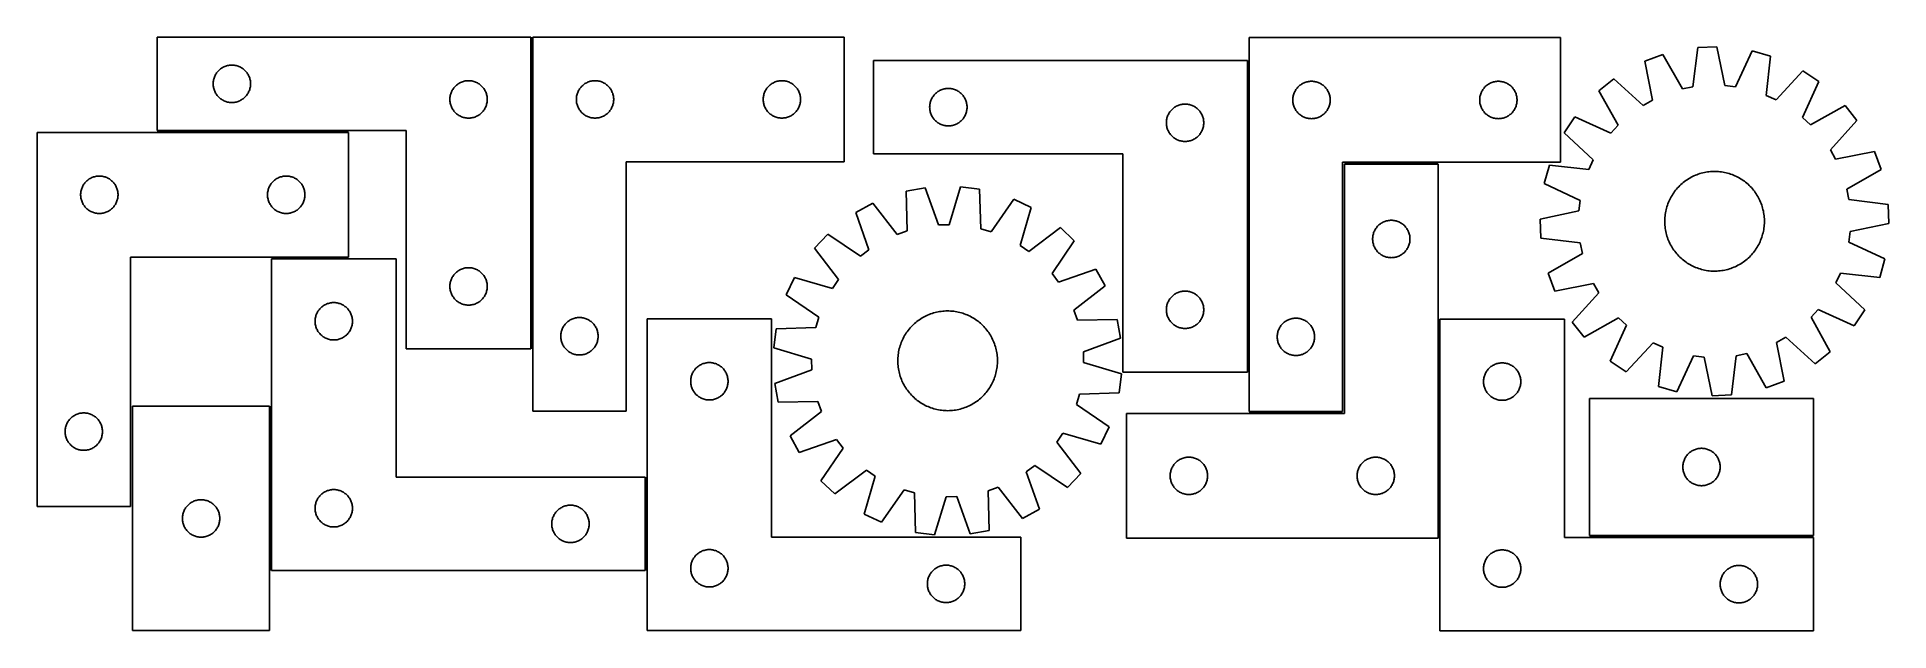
# Model space of a CAD drawing. Header units: millimetres. Extents: x 7 to 1493, y 7 to 483.
import ezdxf

# ---------------------------------------------------------------- set-up
doc = ezdxf.new("R2010")
doc.units = ezdxf.units.MM
doc.layers.add('COMMON', color=5, linetype='CONTINUOUS', true_color=0x0000ff)
doc.layers.add('CUT', color=7, linetype='CONTINUOUS', true_color=0x000000)

msp = doc.modelspace()

# ---------------------------------------------------------------- linework, layer by layer
at = {"layer": 'COMMON'}
for p, q in [((403.931363, 233.123571), (403.931363, 483.123571)), ((979.05303, 214.38651), (979.05303, 464.38651)), ((103.181362, 407.37357), (256.783285, 407.37357)), ((1131.360626, 381.902122), (1056.360626, 381.902122)), ((194.968232, 305.873569), (256.783285, 305.873569)), ((1132.110627, 81.152121), (1132.110627, 256.744659)), ((194.218232, 55.123569), (194.218232, 186.995147)), ((1054.80303, 181.902122), (979.80303, 181.902122)), ((495.718232, 130.123569), (495.718232, 55.123569)), ((1252.860627, 82.494659), (1432.860627, 82.494659))]:
    msp.add_line(p, q, dxfattribs=at)
at = {"layer": 'CUT'}
for p, q in [((403.181362, 483.123571), (103.181362, 483.123571)), ((103.181362, 483.123571), (103.181362, 408.123571)), ((403.181362, 233.123571), (403.181362, 483.123571)), ((404.681363, 483.123571), (404.681363, 183.123571)), ((654.681363, 483.123571), (404.681363, 483.123571)), ((654.681363, 383.123571), (654.681363, 483.123571)), ((979.80303, 482.652122), (979.80303, 182.652122)), ((1229.80303, 482.652122), (979.80303, 482.652122)), ((1229.80303, 382.652122), (1229.80303, 482.652122)), ((978.303029, 464.38651), (678.303029, 464.38651)), ((678.303029, 464.38651), (678.303029, 389.38651)), ((978.303029, 214.38651), (978.303029, 464.38651)), ((1311.83486, 469.05087), (1297.413805, 463.68769)), ((1297.413805, 463.68769), (1303.520447, 432.515849)), ((1327.580612, 441.463807), (1311.83486, 469.05087)), ((1339.810657, 474.691847), (1335.98579, 443.158609)), ((1355.18321, 475.336184), (1339.810657, 474.691847)), ((1361.633438, 444.233623), (1355.18321, 475.336184)), ((1383.532931, 472.056075), (1370.15096, 443.248132)), ((1398.352208, 467.918495), (1383.532931, 472.056075)), ((1394.875521, 436.344972), (1398.352208, 467.918495)), ((148.181362, 445.623571), (148.20125, 446.395752)), ((148.20125, 446.395752), (148.260863, 447.165886)), ((148.260863, 447.165886), (148.360043, 447.931929)), ((148.360043, 447.931929), (148.498526, 448.691852)), ((148.498526, 448.691852), (148.675946, 449.443638)), ((148.675946, 449.443638), (148.891831, 450.185293)), ((148.891831, 450.185293), (149.145609, 450.914852)), ((149.145609, 450.914852), (149.436608, 451.630379)), ((149.436608, 451.630379), (149.764055, 452.329978)), ((149.764055, 452.329978), (150.127083, 453.011792)), ((150.127083, 453.011792), (150.524728, 453.674014)), ((150.524728, 453.674014), (150.955936, 454.314887)), ((150.955936, 454.314887), (151.419564, 454.932713)), ((151.419564, 454.932713), (151.914383, 455.525853)), ((151.914383, 455.525853), (152.439079, 456.092733)), ((152.439079, 456.092733), (152.992261, 456.631851)), ((152.992261, 456.631851), (153.572464, 457.141777)), ((153.572464, 457.141777), (154.178147, 457.621159)), ((154.178147, 457.621159), (154.807706, 458.068726)), ((154.807706, 458.068726), (155.45947, 458.48329)), ((155.45947, 458.48329), (156.13171, 458.863753)), ((156.13171, 458.863753), (156.822646, 459.209105)), ((156.822646, 459.209105), (157.530443, 459.51843)), ((157.530443, 459.51843), (158.253226, 459.790909)), ((158.253226, 459.790909), (158.989077, 460.025819)), ((158.989077, 460.025819), (159.736045, 460.222536)), ((159.736045, 460.222536), (160.49215, 460.38054)), ((160.49215, 460.38054), (161.255386, 460.499411)), ((161.255386, 460.499411), (162.02373, 460.578834)), ((162.02373, 460.578834), (162.795143, 460.618598)), ((162.795143, 460.618598), (163.56758, 460.618598)), ((163.56758, 460.618598), (164.338993, 460.578834)), ((164.338993, 460.578834), (165.107337, 460.499411)), ((165.107337, 460.499411), (165.870573, 460.38054)), ((165.870573, 460.38054), (166.626678, 460.222536)), ((166.626678, 460.222536), (167.373646, 460.025819)), ((167.373646, 460.025819), (168.109497, 459.790909)), ((168.109497, 459.790909), (168.83228, 459.51843)), ((168.83228, 459.51843), (169.540077, 459.209105)), ((169.540077, 459.209105), (170.231013, 458.863753)), ((170.231013, 458.863753), (170.903254, 458.48329)), ((170.903254, 458.48329), (171.555017, 458.068726)), ((171.555017, 458.068726), (172.184576, 457.621159)), ((172.184576, 457.621159), (172.790259, 457.141777)), ((172.790259, 457.141777), (173.370462, 456.631851)), ((173.370462, 456.631851), (173.923644, 456.092733)), ((173.923644, 456.092733), (174.44834, 455.525853)), ((174.44834, 455.525853), (174.943159, 454.932713)), ((174.943159, 454.932713), (175.406787, 454.314887)), ((175.406787, 454.314887), (175.837995, 453.674014)), ((175.837995, 453.674014), (176.23564, 453.011792)), ((176.23564, 453.011792), (176.598668, 452.329978)), ((176.598668, 452.329978), (176.926115, 451.630379)), ((176.926115, 451.630379), (177.217114, 450.914852)), ((177.217114, 450.914852), (177.470892, 450.185293)), ((177.470892, 450.185293), (177.686777, 449.443638)), ((177.686777, 449.443638), (177.864197, 448.691852)), ((177.864197, 448.691852), (178.00268, 447.931929)), ((178.00268, 447.931929), (178.10186, 447.165886)), ((178.10186, 447.165886), (178.161473, 446.395752)), ((178.161473, 446.395752), (178.181362, 445.623571)), ((344.807706, 445.568726), (345.45947, 445.98329)), ((345.45947, 445.98329), (346.13171, 446.363753)), ((346.13171, 446.363753), (346.822646, 446.709105)), ((346.822646, 446.709105), (347.530443, 447.01843)), ((347.530443, 447.01843), (348.253226, 447.290909)), ((348.253226, 447.290909), (348.989077, 447.525819)), ((348.989077, 447.525819), (349.736045, 447.722536)), ((349.736045, 447.722536), (350.49215, 447.88054)), ((350.49215, 447.88054), (351.255386, 447.999411)), ((351.255386, 447.999411), (352.02373, 448.078834)), ((352.02373, 448.078834), (352.795143, 448.118598)), ((352.795143, 448.118598), (353.56758, 448.118598)), ((353.56758, 448.118598), (354.338993, 448.078834)), ((354.338993, 448.078834), (355.107337, 447.999411)), ((355.107337, 447.999411), (355.870573, 447.88054)), ((355.870573, 447.88054), (356.626678, 447.722536)), ((356.626678, 447.722536), (357.373646, 447.525819)), ((357.373646, 447.525819), (358.109497, 447.290909)), ((358.109497, 447.290909), (358.83228, 447.01843)), ((358.83228, 447.01843), (359.540077, 446.709105)), ((359.540077, 446.709105), (360.231013, 446.363753)), ((360.231013, 446.363753), (360.903254, 445.98329)), ((360.903254, 445.98329), (361.555017, 445.568726)), ((446.63092, 445.780204), (447.293142, 446.177849)), ((447.293142, 446.177849), (447.974956, 446.540877)), ((447.974956, 446.540877), (448.674554, 446.868324)), ((448.674554, 446.868324), (449.390081, 447.159323)), ((449.390081, 447.159323), (450.11964, 447.413101)), ((450.11964, 447.413101), (450.861296, 447.628987)), ((450.861296, 447.628987), (451.613082, 447.806406)), ((451.613082, 447.806406), (452.373004, 447.944889)), ((452.373004, 447.944889), (453.139048, 448.044069)), ((453.139048, 448.044069), (453.909181, 448.103682)), ((453.909181, 448.103682), (454.681363, 448.123571)), ((454.681363, 448.123571), (455.453544, 448.103682)), ((455.453544, 448.103682), (456.223677, 448.044069)), ((456.223677, 448.044069), (456.989721, 447.944889)), ((456.989721, 447.944889), (457.749644, 447.806406)), ((457.749644, 447.806406), (458.501429, 447.628987)), ((458.501429, 447.628987), (459.243085, 447.413101)), ((459.243085, 447.413101), (459.972644, 447.159323)), ((459.972644, 447.159323), (460.688171, 446.868324)), ((460.688171, 446.868324), (461.387769, 446.540877)), ((461.387769, 446.540877), (462.069584, 446.177849)), ((462.069584, 446.177849), (462.731805, 445.780204)), ((596.63092, 445.780204), (597.293142, 446.177849)), ((597.293142, 446.177849), (597.974956, 446.540877)), ((597.974956, 446.540877), (598.674554, 446.868324)), ((598.674554, 446.868324), (599.390081, 447.159323)), ((599.390081, 447.159323), (600.11964, 447.413101)), ((600.11964, 447.413101), (600.861296, 447.628987)), ((600.861296, 447.628987), (601.613082, 447.806406)), ((601.613082, 447.806406), (602.373004, 447.944889)), ((602.373004, 447.944889), (603.139048, 448.044069)), ((603.139048, 448.044069), (603.909181, 448.103682)), ((603.909181, 448.103682), (604.681363, 448.123571)), ((604.681363, 448.123571), (605.453544, 448.103682)), ((605.453544, 448.103682), (606.223677, 448.044069)), ((606.223677, 448.044069), (606.989721, 447.944889)), ((606.989721, 447.944889), (607.749644, 447.806406)), ((607.749644, 447.806406), (608.501429, 447.628987)), ((608.501429, 447.628987), (609.243085, 447.413101)), ((609.243085, 447.413101), (609.972644, 447.159323)), ((609.972644, 447.159323), (610.688171, 446.868324)), ((610.688171, 446.868324), (611.387769, 446.540877)), ((611.387769, 446.540877), (612.069584, 446.177849)), ((612.069584, 446.177849), (612.731805, 445.780204)), ((1022.414809, 445.706401), (1023.096623, 446.069429)), ((1023.096623, 446.069429), (1023.796221, 446.396876)), ((1023.796221, 446.396876), (1024.511749, 446.687875)), ((1024.511749, 446.687875), (1025.241307, 446.941653)), ((1025.241307, 446.941653), (1025.982963, 447.157538)), ((1025.982963, 447.157538), (1026.734749, 447.334958)), ((1026.734749, 447.334958), (1027.494671, 447.473441)), ((1027.494671, 447.473441), (1028.260715, 447.572621)), ((1028.260715, 447.572621), (1029.030849, 447.632234)), ((1029.030849, 447.632234), (1029.80303, 447.652122)), ((1029.80303, 447.652122), (1030.575211, 447.632234)), ((1030.575211, 447.632234), (1031.345345, 447.572621)), ((1031.345345, 447.572621), (1032.111389, 447.473441)), ((1032.111389, 447.473441), (1032.871311, 447.334958)), ((1032.871311, 447.334958), (1033.623097, 447.157538)), ((1033.623097, 447.157538), (1034.364752, 446.941653)), ((1034.364752, 446.941653), (1035.094311, 446.687875)), ((1035.094311, 446.687875), (1035.809838, 446.396876)), ((1035.809838, 446.396876), (1036.509437, 446.069429)), ((1036.509437, 446.069429), (1037.191251, 445.706401)), ((1172.414809, 445.706401), (1173.096623, 446.069429)), ((1173.096623, 446.069429), (1173.796221, 446.396876)), ((1173.796221, 446.396876), (1174.511749, 446.687875)), ((1174.511749, 446.687875), (1175.241307, 446.941653)), ((1175.241307, 446.941653), (1175.982963, 447.157538)), ((1175.982963, 447.157538), (1176.734749, 447.334958)), ((1176.734749, 447.334958), (1177.494671, 447.473441)), ((1177.494671, 447.473441), (1178.260715, 447.572621)), ((1178.260715, 447.572621), (1179.030849, 447.632234)), ((1179.030849, 447.632234), (1179.80303, 447.652122)), ((1179.80303, 447.652122), (1180.575211, 447.632234)), ((1180.575211, 447.632234), (1181.345345, 447.572621)), ((1181.345345, 447.572621), (1182.111389, 447.473441)), ((1182.111389, 447.473441), (1182.871311, 447.334958)), ((1182.871311, 447.334958), (1183.623097, 447.157538)), ((1183.623097, 447.157538), (1184.364752, 446.941653)), ((1184.364752, 446.941653), (1185.094311, 446.687875)), ((1185.094311, 446.687875), (1185.809838, 446.396876)), ((1185.809838, 446.396876), (1186.509437, 446.069429)), ((1186.509437, 446.069429), (1187.191251, 445.706401)), ((1272.550399, 449.677806), (1260.492474, 440.120767)), ((1296.05037, 428.306654), (1272.550399, 449.677806)), ((1424.300787, 456.038381), (1402.671632, 432.775655)), ((1424.052892, 418.57005), (1437.116174, 447.5239)), ((1437.116174, 447.5239), (1424.300787, 456.038381)), ((148.20125, 444.851389), (148.181362, 445.623571)), ((148.260863, 444.081256), (148.20125, 444.851389)), ((148.360043, 443.315212), (148.260863, 444.081256)), ((148.498526, 442.55529), (148.360043, 443.315212)), ((148.675946, 441.803504), (148.498526, 442.55529)), ((148.891831, 441.061848), (148.675946, 441.803504)), ((149.145609, 440.332289), (148.891831, 441.061848)), ((149.436608, 439.616762), (149.145609, 440.332289)), ((149.764055, 438.917164), (149.436608, 439.616762)), ((150.127083, 438.23535), (149.764055, 438.917164)), ((150.524728, 437.573128), (150.127083, 438.23535)), ((150.955936, 436.932254), (150.524728, 437.573128)), ((151.419564, 436.314428), (150.955936, 436.932254)), ((151.914383, 435.721289), (151.419564, 436.314428)), ((152.439079, 435.154408), (151.914383, 435.721289)), ((152.992261, 434.61529), (152.439079, 435.154408)), ((153.572464, 434.105364), (152.992261, 434.61529)), ((154.178147, 433.625982), (153.572464, 434.105364)), ((154.807706, 433.178416), (154.178147, 433.625982)), ((155.45947, 432.763851), (154.807706, 433.178416)), ((156.13171, 432.383389), (155.45947, 432.763851)), ((156.822646, 432.038037), (156.13171, 432.383389)), ((157.530443, 431.728711), (156.822646, 432.038037)), ((158.253226, 431.456232), (157.530443, 431.728711)), ((158.989077, 431.221323), (158.253226, 431.456232)), ((159.736045, 431.024605), (158.989077, 431.221323)), ((167.373646, 431.221323), (166.626678, 431.024605)), ((168.109497, 431.456232), (167.373646, 431.221323)), ((168.83228, 431.728711), (168.109497, 431.456232)), ((169.540077, 432.038037), (168.83228, 431.728711)), ((170.231013, 432.383389), (169.540077, 432.038037)), ((170.903254, 432.763851), (170.231013, 432.383389)), ((171.555017, 433.178416), (170.903254, 432.763851)), ((172.184576, 433.625982), (171.555017, 433.178416)), ((172.790259, 434.105364), (172.184576, 433.625982)), ((173.370462, 434.61529), (172.790259, 434.105364)), ((173.923644, 435.154408), (173.370462, 434.61529)), ((174.44834, 435.721289), (173.923644, 435.154408)), ((174.943159, 436.314428), (174.44834, 435.721289)), ((175.406787, 436.932254), (174.943159, 436.314428)), ((175.837995, 437.573128), (175.406787, 436.932254)), ((176.23564, 438.23535), (175.837995, 437.573128)), ((176.598668, 438.917164), (176.23564, 438.23535)), ((176.926115, 439.616762), (176.598668, 438.917164)), ((177.217114, 440.332289), (176.926115, 439.616762)), ((177.470892, 441.061848), (177.217114, 440.332289)), ((177.686777, 441.803504), (177.470892, 441.061848)), ((177.864197, 442.55529), (177.686777, 441.803504)), ((178.00268, 443.315212), (177.864197, 442.55529)), ((178.10186, 444.081256), (178.00268, 443.315212)), ((178.161473, 444.851389), (178.10186, 444.081256)), ((178.181362, 445.623571), (178.161473, 444.851389)), ((338.181362, 433.123571), (338.20125, 433.895752)), ((338.20125, 432.351389), (338.181362, 433.123571)), ((338.20125, 433.895752), (338.260863, 434.665886)), ((338.260863, 431.581256), (338.20125, 432.351389)), ((338.260863, 434.665886), (338.360043, 435.431929)), ((338.360043, 430.815212), (338.260863, 431.581256)), ((338.360043, 435.431929), (338.498526, 436.191852)), ((338.498526, 436.191852), (338.675946, 436.943638)), ((338.675946, 436.943638), (338.891831, 437.685293)), ((338.891831, 437.685293), (339.145609, 438.414852)), ((339.145609, 438.414852), (339.436608, 439.130379)), ((339.436608, 439.130379), (339.764055, 439.829978)), ((339.764055, 439.829978), (340.127083, 440.511792)), ((340.127083, 440.511792), (340.524728, 441.174014)), ((340.524728, 441.174014), (340.955936, 441.814887)), ((340.955936, 441.814887), (341.419564, 442.432713)), ((341.419564, 442.432713), (341.914383, 443.025853)), ((341.914383, 443.025853), (342.439079, 443.592733)), ((342.439079, 443.592733), (342.992261, 444.131851)), ((342.992261, 444.131851), (343.572464, 444.641777)), ((343.572464, 444.641777), (344.178147, 445.121159)), ((344.178147, 445.121159), (344.807706, 445.568726)), ((361.555017, 445.568726), (362.184576, 445.121159)), ((362.184576, 445.121159), (362.790259, 444.641777)), ((362.790259, 444.641777), (363.370462, 444.131851)), ((363.370462, 444.131851), (363.923644, 443.592733)), ((363.923644, 443.592733), (364.44834, 443.025853)), ((364.44834, 443.025853), (364.943159, 442.432713)), ((364.943159, 442.432713), (365.406787, 441.814887)), ((365.406787, 441.814887), (365.837995, 441.174014)), ((365.837995, 441.174014), (366.23564, 440.511792)), ((366.23564, 440.511792), (366.598668, 439.829978)), ((366.598668, 439.829978), (366.926115, 439.130379)), ((366.926115, 439.130379), (367.217114, 438.414852)), ((367.217114, 438.414852), (367.470892, 437.685293)), ((367.470892, 437.685293), (367.686777, 436.943638)), ((367.686777, 436.943638), (367.864197, 436.191852)), ((367.864197, 436.191852), (368.00268, 435.431929)), ((368.00268, 435.431929), (368.10186, 434.665886)), ((368.10186, 431.581256), (368.00268, 430.815212)), ((368.10186, 434.665886), (368.161473, 433.895752)), ((368.161473, 432.351389), (368.10186, 431.581256)), ((368.161473, 433.895752), (368.181362, 433.123571)), ((368.181362, 433.123571), (368.161473, 432.351389)), ((439.686336, 433.509789), (439.7261, 434.281203)), ((439.686336, 432.737352), (439.686336, 433.509789)), ((439.7261, 431.965939), (439.686336, 432.737352)), ((439.7261, 434.281203), (439.805522, 435.049546)), ((439.805522, 431.197595), (439.7261, 431.965939)), ((439.805522, 435.049546), (439.924393, 435.812782)), ((439.924393, 430.434359), (439.805522, 431.197595)), ((439.924393, 435.812782), (440.082397, 436.568887)), ((440.082397, 436.568887), (440.279114, 437.315855)), ((440.279114, 437.315855), (440.514024, 438.051706)), ((440.514024, 438.051706), (440.786503, 438.774489)), ((440.786503, 438.774489), (441.095829, 439.482287)), ((441.095829, 439.482287), (441.441181, 440.173222)), ((441.441181, 440.173222), (441.821643, 440.845463)), ((441.821643, 440.845463), (442.236207, 441.497227)), ((442.236207, 441.497227), (442.683774, 442.126785)), ((442.683774, 442.126785), (443.163156, 442.732468)), ((443.163156, 442.732468), (443.673082, 443.312671)), ((443.673082, 443.312671), (444.2122, 443.865854)), ((444.2122, 443.865854), (444.779081, 444.39055)), ((444.779081, 444.39055), (445.37222, 444.885368)), ((445.37222, 444.885368), (445.990046, 445.348996)), ((445.990046, 445.348996), (446.63092, 445.780204)), ((462.731805, 445.780204), (463.372679, 445.348996)), ((463.372679, 445.348996), (463.990505, 444.885368)), ((463.990505, 444.885368), (464.583644, 444.39055)), ((464.583644, 444.39055), (465.150525, 443.865854)), ((465.150525, 443.865854), (465.689643, 443.312671)), ((465.689643, 443.312671), (466.199569, 442.732468)), ((466.199569, 442.732468), (466.678951, 442.126785)), ((466.678951, 442.126785), (467.126518, 441.497227)), ((467.126518, 441.497227), (467.541082, 440.845463)), ((467.541082, 440.845463), (467.921545, 440.173222)), ((467.921545, 440.173222), (468.266896, 439.482287)), ((468.266896, 439.482287), (468.576222, 438.774489)), ((468.576222, 438.774489), (468.848701, 438.051706)), ((468.848701, 438.051706), (469.083611, 437.315855)), ((469.083611, 437.315855), (469.280328, 436.568887)), ((469.280328, 436.568887), (469.438332, 435.812782)), ((469.438332, 435.812782), (469.557203, 435.049546)), ((469.557203, 431.197595), (469.438332, 430.434359)), ((469.557203, 435.049546), (469.636625, 434.281203)), ((469.636625, 431.965939), (469.557203, 431.197595)), ((469.636625, 434.281203), (469.67639, 433.509789)), ((469.67639, 432.737352), (469.636625, 431.965939)), ((469.67639, 433.509789), (469.67639, 432.737352)), ((589.686336, 433.509789), (589.7261, 434.281203)), ((589.686336, 432.737352), (589.686336, 433.509789)), ((589.7261, 431.965939), (589.686336, 432.737352)), ((589.7261, 434.281203), (589.805522, 435.049546)), ((589.805522, 431.197595), (589.7261, 431.965939)), ((589.805522, 435.049546), (589.924393, 435.812782)), ((589.924393, 430.434359), (589.805522, 431.197595)), ((589.924393, 435.812782), (590.082397, 436.568887)), ((590.082397, 436.568887), (590.279114, 437.315855)), ((590.279114, 437.315855), (590.514024, 438.051706)), ((590.514024, 438.051706), (590.786503, 438.774489)), ((590.786503, 438.774489), (591.095829, 439.482287)), ((591.095829, 439.482287), (591.441181, 440.173222)), ((591.441181, 440.173222), (591.821643, 440.845463)), ((591.821643, 440.845463), (592.236207, 441.497227)), ((592.236207, 441.497227), (592.683774, 442.126785)), ((592.683774, 442.126785), (593.163156, 442.732468)), ((593.163156, 442.732468), (593.673082, 443.312671)), ((593.673082, 443.312671), (594.2122, 443.865854)), ((594.2122, 443.865854), (594.779081, 444.39055)), ((594.779081, 444.39055), (595.37222, 444.885368)), ((595.37222, 444.885368), (595.990046, 445.348996)), ((595.990046, 445.348996), (596.63092, 445.780204)), ((612.731805, 445.780204), (613.372679, 445.348996)), ((613.372679, 445.348996), (613.990505, 444.885368)), ((613.990505, 444.885368), (614.583644, 444.39055)), ((614.583644, 444.39055), (615.150525, 443.865854)), ((615.150525, 443.865854), (615.689643, 443.312671)), ((615.689643, 443.312671), (616.199569, 442.732468)), ((616.199569, 442.732468), (616.678951, 442.126785)), ((616.678951, 442.126785), (617.126518, 441.497227)), ((617.126518, 441.497227), (617.541082, 440.845463)), ((617.541082, 440.845463), (617.921545, 440.173222)), ((617.921545, 440.173222), (618.266896, 439.482287)), ((618.266896, 439.482287), (618.576222, 438.774489)), ((618.576222, 438.774489), (618.848701, 438.051706)), ((618.848701, 438.051706), (619.083611, 437.315855)), ((619.083611, 437.315855), (619.280328, 436.568887)), ((619.280328, 436.568887), (619.438332, 435.812782)), ((619.438332, 435.812782), (619.557203, 435.049546)), ((619.557203, 431.197595), (619.438332, 430.434359)), ((619.557203, 435.049546), (619.636625, 434.281203)), ((619.636625, 431.965939), (619.557203, 431.197595)), ((619.636625, 434.281203), (619.67639, 433.509789)), ((619.67639, 432.737352), (619.636625, 431.965939)), ((619.67639, 433.509789), (619.67639, 432.737352)), ((723.797613, 430.706577), (724.013498, 431.448233)), ((724.013498, 431.448233), (724.267277, 432.177791)), ((724.267277, 432.177791), (724.558275, 432.893319)), ((724.558275, 432.893319), (724.885723, 433.592917)), ((724.885723, 433.592917), (725.24875, 434.274731)), ((725.24875, 434.274731), (725.646395, 434.936953)), ((725.646395, 434.936953), (726.077604, 435.577827)), ((726.077604, 435.577827), (726.541232, 436.195652)), ((726.541232, 436.195652), (727.03605, 436.788792)), ((727.03605, 436.788792), (727.560746, 437.355672)), ((727.560746, 437.355672), (728.113929, 437.894791)), ((728.113929, 437.894791), (728.694131, 438.404717)), ((728.694131, 438.404717), (729.299815, 438.884099)), ((729.299815, 438.884099), (729.929373, 439.331665)), ((729.929373, 439.331665), (730.581137, 439.74623)), ((730.581137, 439.74623), (731.253378, 440.126692)), ((731.253378, 440.126692), (731.944313, 440.472044)), ((731.944313, 440.472044), (732.65211, 440.78137)), ((732.65211, 440.78137), (733.374893, 441.053849)), ((733.374893, 441.053849), (734.110744, 441.288758)), ((734.110744, 441.288758), (734.857713, 441.485476)), ((734.857713, 441.485476), (735.613817, 441.643479)), ((735.613817, 441.643479), (736.377054, 441.76235)), ((736.377054, 441.76235), (737.145397, 441.841773)), ((737.145397, 441.841773), (737.91681, 441.881537)), ((737.91681, 441.881537), (738.689248, 441.881537)), ((738.689248, 441.881537), (739.460661, 441.841773)), ((739.460661, 441.841773), (740.229004, 441.76235)), ((740.229004, 441.76235), (740.99224, 441.643479)), ((740.99224, 441.643479), (741.748345, 441.485476)), ((741.748345, 441.485476), (742.495313, 441.288758)), ((742.495313, 441.288758), (743.231165, 441.053849)), ((743.231165, 441.053849), (743.953947, 440.78137)), ((743.953947, 440.78137), (744.661745, 440.472044)), ((744.661745, 440.472044), (745.35268, 440.126692)), ((745.35268, 440.126692), (746.024921, 439.74623)), ((746.024921, 439.74623), (746.676685, 439.331665)), ((746.676685, 439.331665), (747.306243, 438.884099)), ((747.306243, 438.884099), (747.911927, 438.404717)), ((747.911927, 438.404717), (748.492129, 437.894791)), ((748.492129, 437.894791), (749.045312, 437.355672)), ((749.045312, 437.355672), (749.570008, 436.788792)), ((749.570008, 436.788792), (750.064826, 436.195652)), ((750.064826, 436.195652), (750.528454, 435.577827)), ((750.528454, 435.577827), (750.959662, 434.936953)), ((750.959662, 434.936953), (751.357307, 434.274731)), ((751.357307, 434.274731), (751.720335, 433.592917)), ((751.720335, 433.592917), (752.047782, 432.893319)), ((752.047782, 432.893319), (752.338781, 432.177791)), ((752.338781, 432.177791), (752.59256, 431.448233)), ((752.59256, 431.448233), (752.808445, 430.706577)), ((1014.808003, 433.038341), (1014.847767, 433.809754)), ((1014.808003, 432.265904), (1014.808003, 433.038341)), ((1014.847767, 431.494491), (1014.808003, 432.265904)), ((1014.847767, 433.809754), (1014.92719, 434.578098)), ((1014.92719, 430.726147), (1014.847767, 431.494491)), ((1014.92719, 434.578098), (1015.046061, 435.341334)), ((1015.046061, 435.341334), (1015.204064, 436.097439)), ((1015.204064, 436.097439), (1015.400782, 436.844407)), ((1015.400782, 436.844407), (1015.635691, 437.580258)), ((1015.635691, 437.580258), (1015.90817, 438.303041)), ((1015.90817, 438.303041), (1016.217496, 439.010838)), ((1016.217496, 439.010838), (1016.562848, 439.701774)), ((1016.562848, 439.701774), (1016.94331, 440.374014)), ((1016.94331, 440.374014), (1017.357875, 441.025778)), ((1017.357875, 441.025778), (1017.805441, 441.655337)), ((1017.805441, 441.655337), (1018.284823, 442.26102)), ((1018.284823, 442.26102), (1018.794749, 442.841223)), ((1018.794749, 442.841223), (1019.333868, 443.394405)), ((1019.333868, 443.394405), (1019.900748, 443.919101)), ((1019.900748, 443.919101), (1020.493888, 444.41392)), ((1020.493888, 444.41392), (1021.111713, 444.877548)), ((1021.111713, 444.877548), (1021.752587, 445.308756)), ((1021.752587, 445.308756), (1022.414809, 445.706401)), ((1037.191251, 445.706401), (1037.853473, 445.308756)), ((1037.853473, 445.308756), (1038.494346, 444.877548)), ((1038.494346, 444.877548), (1039.112172, 444.41392)), ((1039.112172, 444.41392), (1039.705312, 443.919101)), ((1039.705312, 443.919101), (1040.272192, 443.394405)), ((1040.272192, 443.394405), (1040.81131, 442.841223)), ((1040.81131, 442.841223), (1041.321237, 442.26102)), ((1041.321237, 442.26102), (1041.800619, 441.655337)), ((1041.800619, 441.655337), (1042.248185, 441.025778)), ((1042.248185, 441.025778), (1042.662749, 440.374014)), ((1042.662749, 440.374014), (1043.043212, 439.701774)), ((1043.043212, 439.701774), (1043.388564, 439.010838)), ((1043.388564, 439.010838), (1043.697889, 438.303041)), ((1043.697889, 438.303041), (1043.970368, 437.580258)), ((1043.970368, 437.580258), (1044.205278, 436.844407)), ((1044.205278, 436.844407), (1044.401995, 436.097439)), ((1044.401995, 436.097439), (1044.559999, 435.341334)), ((1044.559999, 435.341334), (1044.67887, 434.578098)), ((1044.67887, 434.578098), (1044.758293, 433.809754)), ((1044.758293, 431.494491), (1044.67887, 430.726147)), ((1044.758293, 433.809754), (1044.798057, 433.038341)), ((1044.798057, 432.265904), (1044.758293, 431.494491)), ((1044.798057, 433.038341), (1044.798057, 432.265904)), ((1164.808003, 433.038341), (1164.847767, 433.809754)), ((1164.808003, 432.265904), (1164.808003, 433.038341)), ((1164.847767, 431.494491), (1164.808003, 432.265904)), ((1164.847767, 433.809754), (1164.92719, 434.578098)), ((1164.92719, 430.726147), (1164.847767, 431.494491)), ((1164.92719, 434.578098), (1165.046061, 435.341334)), ((1165.046061, 435.341334), (1165.204064, 436.097439)), ((1165.204064, 436.097439), (1165.400782, 436.844407)), ((1165.400782, 436.844407), (1165.635691, 437.580258)), ((1165.635691, 437.580258), (1165.90817, 438.303041)), ((1165.90817, 438.303041), (1166.217496, 439.010838)), ((1166.217496, 439.010838), (1166.562848, 439.701774)), ((1166.562848, 439.701774), (1166.94331, 440.374014)), ((1166.94331, 440.374014), (1167.357875, 441.025778)), ((1167.357875, 441.025778), (1167.805441, 441.655337)), ((1167.805441, 441.655337), (1168.284823, 442.26102)), ((1168.284823, 442.26102), (1168.794749, 442.841223)), ((1168.794749, 442.841223), (1169.333868, 443.394405)), ((1169.333868, 443.394405), (1169.900748, 443.919101)), ((1169.900748, 443.919101), (1170.493888, 444.41392)), ((1170.493888, 444.41392), (1171.111713, 444.877548)), ((1171.111713, 444.877548), (1171.752587, 445.308756)), ((1171.752587, 445.308756), (1172.414809, 445.706401)), ((1187.191251, 445.706401), (1187.853473, 445.308756)), ((1187.853473, 445.308756), (1188.494346, 444.877548)), ((1188.494346, 444.877548), (1189.112172, 444.41392)), ((1189.112172, 444.41392), (1189.705312, 443.919101)), ((1189.705312, 443.919101), (1190.272192, 443.394405)), ((1190.272192, 443.394405), (1190.81131, 442.841223)), ((1190.81131, 442.841223), (1191.321237, 442.26102)), ((1191.321237, 442.26102), (1191.800619, 441.655337)), ((1191.800619, 441.655337), (1192.248185, 441.025778)), ((1192.248185, 441.025778), (1192.662749, 440.374014)), ((1192.662749, 440.374014), (1193.043212, 439.701774)), ((1193.043212, 439.701774), (1193.388564, 439.010838)), ((1193.388564, 439.010838), (1193.697889, 438.303041)), ((1193.697889, 438.303041), (1193.970368, 437.580258)), ((1193.970368, 437.580258), (1194.205278, 436.844407)), ((1194.205278, 436.844407), (1194.401995, 436.097439)), ((1194.401995, 436.097439), (1194.559999, 435.341334)), ((1194.559999, 435.341334), (1194.67887, 434.578098)), ((1194.67887, 434.578098), (1194.758293, 433.809754)), ((1194.758293, 431.494491), (1194.67887, 430.726147)), ((1194.758293, 433.809754), (1194.798057, 433.038341)), ((1194.798057, 432.265904), (1194.758293, 431.494491)), ((1194.798057, 433.038341), (1194.798057, 432.265904)), ((1260.492474, 440.120767), (1275.932864, 412.361641)), ((1303.520447, 432.515849), (1296.05037, 428.306654)), ((1335.98579, 443.158609), (1327.580612, 441.463807)), ((1370.15096, 443.248132), (1361.633438, 444.233623)), ((1402.671632, 432.775655), (1394.875521, 436.344972)), ((160.49215, 430.866601), (159.736045, 431.024605)), ((161.255386, 430.747731), (160.49215, 430.866601)), ((162.02373, 430.668308), (161.255386, 430.747731)), ((162.795143, 430.628544), (162.02373, 430.668308)), ((163.56758, 430.628544), (162.795143, 430.628544)), ((164.338993, 430.668308), (163.56758, 430.628544)), ((165.107337, 430.747731), (164.338993, 430.668308)), ((165.870573, 430.866601), (165.107337, 430.747731)), ((166.626678, 431.024605), (165.870573, 430.866601)), ((338.498526, 430.05529), (338.360043, 430.815212)), ((338.675946, 429.303504), (338.498526, 430.05529)), ((338.891831, 428.561848), (338.675946, 429.303504)), ((339.145609, 427.832289), (338.891831, 428.561848)), ((339.436608, 427.116762), (339.145609, 427.832289)), ((339.764055, 426.417164), (339.436608, 427.116762)), ((340.127083, 425.73535), (339.764055, 426.417164)), ((340.524728, 425.073128), (340.127083, 425.73535)), ((340.955936, 424.432254), (340.524728, 425.073128)), ((341.419564, 423.814428), (340.955936, 424.432254)), ((341.914383, 423.221289), (341.419564, 423.814428)), ((342.439079, 422.654408), (341.914383, 423.221289)), ((342.992261, 422.11529), (342.439079, 422.654408)), ((343.572464, 421.605364), (342.992261, 422.11529)), ((344.178147, 421.125982), (343.572464, 421.605364)), ((344.807706, 420.678416), (344.178147, 421.125982)), ((345.45947, 420.263851), (344.807706, 420.678416)), ((346.13171, 419.883389), (345.45947, 420.263851)), ((346.822646, 419.538037), (346.13171, 419.883389)), ((347.530443, 419.228711), (346.822646, 419.538037)), ((348.253226, 418.956232), (347.530443, 419.228711)), ((348.989077, 418.721323), (348.253226, 418.956232)), ((349.736045, 418.524605), (348.989077, 418.721323)), ((350.49215, 418.366601), (349.736045, 418.524605)), ((351.255386, 418.247731), (350.49215, 418.366601)), ((352.02373, 418.168308), (351.255386, 418.247731)), ((352.795143, 418.128544), (352.02373, 418.168308)), ((353.56758, 418.128544), (352.795143, 418.128544)), ((354.338993, 418.168308), (353.56758, 418.128544)), ((355.107337, 418.247731), (354.338993, 418.168308)), ((355.870573, 418.366601), (355.107337, 418.247731)), ((356.626678, 418.524605), (355.870573, 418.366601)), ((357.373646, 418.721323), (356.626678, 418.524605)), ((358.109497, 418.956232), (357.373646, 418.721323)), ((358.83228, 419.228711), (358.109497, 418.956232)), ((359.540077, 419.538037), (358.83228, 419.228711)), ((360.231013, 419.883389), (359.540077, 419.538037)), ((360.903254, 420.263851), (360.231013, 419.883389)), ((361.555017, 420.678416), (360.903254, 420.263851)), ((362.184576, 421.125982), (361.555017, 420.678416)), ((362.790259, 421.605364), (362.184576, 421.125982)), ((363.370462, 422.11529), (362.790259, 421.605364)), ((363.923644, 422.654408), (363.370462, 422.11529)), ((364.44834, 423.221289), (363.923644, 422.654408)), ((364.943159, 423.814428), (364.44834, 423.221289)), ((365.406787, 424.432254), (364.943159, 423.814428)), ((365.837995, 425.073128), (365.406787, 424.432254)), ((366.23564, 425.73535), (365.837995, 425.073128)), ((366.598668, 426.417164), (366.23564, 425.73535)), ((366.926115, 427.116762), (366.598668, 426.417164)), ((367.217114, 427.832289), (366.926115, 427.116762)), ((367.470892, 428.561848), (367.217114, 427.832289)), ((367.686777, 429.303504), (367.470892, 428.561848)), ((367.864197, 430.05529), (367.686777, 429.303504)), ((368.00268, 430.815212), (367.864197, 430.05529)), ((440.082397, 429.678255), (439.924393, 430.434359)), ((440.279114, 428.931286), (440.082397, 429.678255)), ((440.514024, 428.195435), (440.279114, 428.931286)), ((440.786503, 427.472652), (440.514024, 428.195435)), ((441.095829, 426.764855), (440.786503, 427.472652)), ((441.441181, 426.07392), (441.095829, 426.764855)), ((441.821643, 425.401679), (441.441181, 426.07392)), ((442.236207, 424.749915), (441.821643, 425.401679)), ((442.683774, 424.120357), (442.236207, 424.749915)), ((443.163156, 423.514673), (442.683774, 424.120357)), ((443.673082, 422.934471), (443.163156, 423.514673)), ((444.2122, 422.381288), (443.673082, 422.934471)), ((444.779081, 421.856592), (444.2122, 422.381288)), ((445.37222, 421.361774), (444.779081, 421.856592)), ((445.990046, 420.898146), (445.37222, 421.361774)), ((446.63092, 420.466937), (445.990046, 420.898146)), ((447.293142, 420.069292), (446.63092, 420.466937)), ((447.974956, 419.706264), (447.293142, 420.069292)), ((448.674554, 419.378817), (447.974956, 419.706264)), ((449.390081, 419.087818), (448.674554, 419.378817)), ((450.11964, 418.83404), (449.390081, 419.087818)), ((450.861296, 418.618155), (450.11964, 418.83404)), ((451.613082, 418.440735), (450.861296, 418.618155)), ((452.373004, 418.302252), (451.613082, 418.440735)), ((453.139048, 418.203073), (452.373004, 418.302252)), ((453.909181, 418.143459), (453.139048, 418.203073)), ((454.681363, 418.123571), (453.909181, 418.143459)), ((455.453544, 418.143459), (454.681363, 418.123571)), ((456.223677, 418.203073), (455.453544, 418.143459)), ((456.989721, 418.302252), (456.223677, 418.203073)), ((457.749644, 418.440735), (456.989721, 418.302252)), ((458.501429, 418.618155), (457.749644, 418.440735)), ((459.243085, 418.83404), (458.501429, 418.618155)), ((459.972644, 419.087818), (459.243085, 418.83404)), ((460.688171, 419.378817), (459.972644, 419.087818)), ((461.387769, 419.706264), (460.688171, 419.378817)), ((462.069584, 420.069292), (461.387769, 419.706264)), ((462.731805, 420.466937), (462.069584, 420.069292)), ((463.372679, 420.898146), (462.731805, 420.466937)), ((463.990505, 421.361774), (463.372679, 420.898146)), ((464.583644, 421.856592), (463.990505, 421.361774)), ((465.150525, 422.381288), (464.583644, 421.856592)), ((465.689643, 422.934471), (465.150525, 422.381288)), ((466.199569, 423.514673), (465.689643, 422.934471)), ((466.678951, 424.120357), (466.199569, 423.514673)), ((467.126518, 424.749915), (466.678951, 424.120357)), ((467.541082, 425.401679), (467.126518, 424.749915)), ((467.921545, 426.07392), (467.541082, 425.401679)), ((468.266896, 426.764855), (467.921545, 426.07392)), ((468.576222, 427.472652), (468.266896, 426.764855)), ((468.848701, 428.195435), (468.576222, 427.472652)), ((469.083611, 428.931286), (468.848701, 428.195435)), ((469.280328, 429.678255), (469.083611, 428.931286)), ((469.438332, 430.434359), (469.280328, 429.678255)), ((590.082397, 429.678255), (589.924393, 430.434359)), ((590.279114, 428.931286), (590.082397, 429.678255)), ((590.514024, 428.195435), (590.279114, 428.931286)), ((590.786503, 427.472652), (590.514024, 428.195435)), ((591.095829, 426.764855), (590.786503, 427.472652)), ((591.441181, 426.07392), (591.095829, 426.764855)), ((591.821643, 425.401679), (591.441181, 426.07392)), ((592.236207, 424.749915), (591.821643, 425.401679)), ((592.683774, 424.120357), (592.236207, 424.749915)), ((593.163156, 423.514673), (592.683774, 424.120357)), ((593.673082, 422.934471), (593.163156, 423.514673)), ((594.2122, 422.381288), (593.673082, 422.934471)), ((594.779081, 421.856592), (594.2122, 422.381288)), ((595.37222, 421.361774), (594.779081, 421.856592)), ((595.990046, 420.898146), (595.37222, 421.361774)), ((596.63092, 420.466937), (595.990046, 420.898146)), ((597.293142, 420.069292), (596.63092, 420.466937)), ((597.974956, 419.706264), (597.293142, 420.069292)), ((598.674554, 419.378817), (597.974956, 419.706264)), ((599.390081, 419.087818), (598.674554, 419.378817)), ((600.11964, 418.83404), (599.390081, 419.087818)), ((600.861296, 418.618155), (600.11964, 418.83404)), ((601.613082, 418.440735), (600.861296, 418.618155)), ((602.373004, 418.302252), (601.613082, 418.440735)), ((603.139048, 418.203073), (602.373004, 418.302252)), ((603.909181, 418.143459), (603.139048, 418.203073)), ((604.681363, 418.123571), (603.909181, 418.143459)), ((605.453544, 418.143459), (604.681363, 418.123571)), ((606.223677, 418.203073), (605.453544, 418.143459)), ((606.989721, 418.302252), (606.223677, 418.203073)), ((607.749644, 418.440735), (606.989721, 418.302252)), ((608.501429, 418.618155), (607.749644, 418.440735)), ((609.243085, 418.83404), (608.501429, 418.618155)), ((609.972644, 419.087818), (609.243085, 418.83404)), ((610.688171, 419.378817), (609.972644, 419.087818)), ((611.387769, 419.706264), (610.688171, 419.378817)), ((612.069584, 420.069292), (611.387769, 419.706264)), ((612.731805, 420.466937), (612.069584, 420.069292)), ((613.372679, 420.898146), (612.731805, 420.466937)), ((613.990505, 421.361774), (613.372679, 420.898146)), ((614.583644, 421.856592), (613.990505, 421.361774)), ((615.150525, 422.381288), (614.583644, 421.856592)), ((615.689643, 422.934471), (615.150525, 422.381288)), ((616.199569, 423.514673), (615.689643, 422.934471)), ((616.678951, 424.120357), (616.199569, 423.514673)), ((617.126518, 424.749915), (616.678951, 424.120357)), ((617.541082, 425.401679), (617.126518, 424.749915)), ((617.921545, 426.07392), (617.541082, 425.401679)), ((618.266896, 426.764855), (617.921545, 426.07392)), ((618.576222, 427.472652), (618.266896, 426.764855)), ((618.848701, 428.195435), (618.576222, 427.472652)), ((619.083611, 428.931286), (618.848701, 428.195435)), ((619.280328, 429.678255), (619.083611, 428.931286)), ((619.438332, 430.434359), (619.280328, 429.678255)), ((723.303029, 426.88651), (723.322918, 427.658692)), ((723.322918, 426.114329), (723.303029, 426.88651)), ((723.322918, 427.658692), (723.382531, 428.428825)), ((723.382531, 425.344195), (723.322918, 426.114329)), ((723.382531, 428.428825), (723.48171, 429.194869)), ((723.48171, 424.578152), (723.382531, 425.344195)), ((723.48171, 429.194869), (723.620194, 429.954791)), ((723.620194, 423.818229), (723.48171, 424.578152)), ((723.620194, 429.954791), (723.797613, 430.706577)), ((723.797613, 423.066443), (723.620194, 423.818229)), ((724.013498, 422.324788), (723.797613, 423.066443)), ((724.267277, 421.595229), (724.013498, 422.324788)), ((724.558275, 420.879702), (724.267277, 421.595229)), ((724.885723, 420.180103), (724.558275, 420.879702)), ((725.24875, 419.498289), (724.885723, 420.180103)), ((725.646395, 418.836067), (725.24875, 419.498289)), ((726.077604, 418.195194), (725.646395, 418.836067)), ((726.541232, 417.577368), (726.077604, 418.195194)), ((727.03605, 416.984228), (726.541232, 417.577368)), ((727.560746, 416.417348), (727.03605, 416.984228)), ((728.113929, 415.87823), (727.560746, 416.417348)), ((749.045312, 416.417348), (748.492129, 415.87823)), ((749.570008, 416.984228), (749.045312, 416.417348)), ((750.064826, 417.577368), (749.570008, 416.984228)), ((750.528454, 418.195194), (750.064826, 417.577368)), ((750.959662, 418.836067), (750.528454, 418.195194)), ((751.357307, 419.498289), (750.959662, 418.836067)), ((751.720335, 420.180103), (751.357307, 419.498289)), ((752.047782, 420.879702), (751.720335, 420.180103)), ((752.338781, 421.595229), (752.047782, 420.879702)), ((752.59256, 422.324788), (752.338781, 421.595229)), ((752.808445, 423.066443), (752.59256, 422.324788)), ((752.808445, 430.706577), (752.985864, 429.954791)), ((752.985864, 423.818229), (752.808445, 423.066443)), ((752.985864, 429.954791), (753.124347, 429.194869)), ((753.124347, 424.578152), (752.985864, 423.818229)), ((753.124347, 429.194869), (753.223527, 428.428825)), ((753.223527, 425.344195), (753.124347, 424.578152)), ((753.223527, 428.428825), (753.28314, 427.658692)), ((753.28314, 426.114329), (753.223527, 425.344195)), ((753.28314, 427.658692), (753.303029, 426.88651)), ((753.303029, 426.88651), (753.28314, 426.114329)), ((913.382531, 415.928825), (913.48171, 416.694869)), ((913.48171, 416.694869), (913.620194, 417.454791)), ((913.620194, 417.454791), (913.797613, 418.206577)), ((913.797613, 418.206577), (914.013498, 418.948233)), ((914.013498, 418.948233), (914.267277, 419.677791)), ((914.267277, 419.677791), (914.558275, 420.393319)), ((914.558275, 420.393319), (914.885723, 421.092917)), ((914.885723, 421.092917), (915.24875, 421.774731)), ((915.24875, 421.774731), (915.646395, 422.436953)), ((915.646395, 422.436953), (916.077604, 423.077827)), ((916.077604, 423.077827), (916.541232, 423.695652)), ((916.541232, 423.695652), (917.03605, 424.288792)), ((917.03605, 424.288792), (917.560746, 424.855672)), ((917.560746, 424.855672), (918.113929, 425.394791)), ((918.113929, 425.394791), (918.694131, 425.904717)), ((918.694131, 425.904717), (919.299815, 426.384099)), ((919.299815, 426.384099), (919.929373, 426.831665)), ((919.929373, 426.831665), (920.581137, 427.24623)), ((920.581137, 427.24623), (921.253378, 427.626692)), ((921.253378, 427.626692), (921.944313, 427.972044)), ((921.944313, 427.972044), (922.65211, 428.28137)), ((922.65211, 428.28137), (923.374893, 428.553849)), ((923.374893, 428.553849), (924.110744, 428.788758)), ((924.110744, 428.788758), (924.857713, 428.985476)), ((924.857713, 428.985476), (925.613817, 429.143479)), ((925.613817, 429.143479), (926.377054, 429.26235)), ((926.377054, 429.26235), (927.145397, 429.341773)), ((927.145397, 429.341773), (927.91681, 429.381537)), ((927.91681, 429.381537), (928.689248, 429.381537)), ((928.689248, 429.381537), (929.460661, 429.341773)), ((929.460661, 429.341773), (930.229004, 429.26235)), ((930.229004, 429.26235), (930.99224, 429.143479)), ((930.99224, 429.143479), (931.748345, 428.985476)), ((931.748345, 428.985476), (932.495313, 428.788758)), ((932.495313, 428.788758), (933.231165, 428.553849)), ((933.231165, 428.553849), (933.953947, 428.28137)), ((933.953947, 428.28137), (934.661745, 427.972044)), ((934.661745, 427.972044), (935.35268, 427.626692)), ((935.35268, 427.626692), (936.024921, 427.24623)), ((936.024921, 427.24623), (936.676685, 426.831665)), ((936.676685, 426.831665), (937.306243, 426.384099)), ((937.306243, 426.384099), (937.911927, 425.904717)), ((937.911927, 425.904717), (938.492129, 425.394791)), ((938.492129, 425.394791), (939.045312, 424.855672)), ((939.045312, 424.855672), (939.570008, 424.288792)), ((939.570008, 424.288792), (940.064826, 423.695652)), ((940.064826, 423.695652), (940.528454, 423.077827)), ((940.528454, 423.077827), (940.959662, 422.436953)), ((940.959662, 422.436953), (941.357307, 421.774731)), ((941.357307, 421.774731), (941.720335, 421.092917)), ((941.720335, 421.092917), (942.047782, 420.393319)), ((942.047782, 420.393319), (942.338781, 419.677791)), ((942.338781, 419.677791), (942.59256, 418.948233)), ((942.59256, 418.948233), (942.808445, 418.206577)), ((942.808445, 418.206577), (942.985864, 417.454791)), ((942.985864, 417.454791), (943.124347, 416.694869)), ((943.124347, 416.694869), (943.223527, 415.928825)), ((1015.046061, 429.962911), (1014.92719, 430.726147)), ((1015.204064, 429.206806), (1015.046061, 429.962911)), ((1015.400782, 428.459838), (1015.204064, 429.206806)), ((1015.635691, 427.723987), (1015.400782, 428.459838)), ((1015.90817, 427.001204), (1015.635691, 427.723987)), ((1016.217496, 426.293407), (1015.90817, 427.001204)), ((1016.562848, 425.602471), (1016.217496, 426.293407)), ((1016.94331, 424.93023), (1016.562848, 425.602471)), ((1017.357875, 424.278467), (1016.94331, 424.93023)), ((1017.805441, 423.648908), (1017.357875, 424.278467)), ((1018.284823, 423.043225), (1017.805441, 423.648908)), ((1018.794749, 422.463022), (1018.284823, 423.043225)), ((1019.333868, 421.90984), (1018.794749, 422.463022)), ((1019.900748, 421.385144), (1019.333868, 421.90984)), ((1020.493888, 420.890325), (1019.900748, 421.385144)), ((1021.111713, 420.426697), (1020.493888, 420.890325)), ((1021.752587, 419.995489), (1021.111713, 420.426697)), ((1022.414809, 419.597844), (1021.752587, 419.995489)), ((1023.096623, 419.234816), (1022.414809, 419.597844)), ((1023.796221, 418.907369), (1023.096623, 419.234816)), ((1024.511749, 418.61637), (1023.796221, 418.907369)), ((1025.241307, 418.362592), (1024.511749, 418.61637)), ((1025.982963, 418.146707), (1025.241307, 418.362592)), ((1026.734749, 417.969287), (1025.982963, 418.146707)), ((1027.494671, 417.830804), (1026.734749, 417.969287)), ((1028.260715, 417.731624), (1027.494671, 417.830804)), ((1029.030849, 417.672011), (1028.260715, 417.731624)), ((1029.80303, 417.652122), (1029.030849, 417.672011)), ((1030.575211, 417.672011), (1029.80303, 417.652122)), ((1031.345345, 417.731624), (1030.575211, 417.672011)), ((1032.111389, 417.830804), (1031.345345, 417.731624)), ((1032.871311, 417.969287), (1032.111389, 417.830804)), ((1033.623097, 418.146707), (1032.871311, 417.969287)), ((1034.364752, 418.362592), (1033.623097, 418.146707)), ((1035.094311, 418.61637), (1034.364752, 418.362592)), ((1035.809838, 418.907369), (1035.094311, 418.61637)), ((1036.509437, 419.234816), (1035.809838, 418.907369)), ((1037.191251, 419.597844), (1036.509437, 419.234816)), ((1037.853473, 419.995489), (1037.191251, 419.597844)), ((1038.494346, 420.426697), (1037.853473, 419.995489)), ((1039.112172, 420.890325), (1038.494346, 420.426697)), ((1039.705312, 421.385144), (1039.112172, 420.890325)), ((1040.272192, 421.90984), (1039.705312, 421.385144)), ((1040.81131, 422.463022), (1040.272192, 421.90984)), ((1041.321237, 423.043225), (1040.81131, 422.463022)), ((1041.800619, 423.648908), (1041.321237, 423.043225)), ((1042.248185, 424.278467), (1041.800619, 423.648908)), ((1042.662749, 424.93023), (1042.248185, 424.278467)), ((1043.043212, 425.602471), (1042.662749, 424.93023)), ((1043.388564, 426.293407), (1043.043212, 425.602471)), ((1043.697889, 427.001204), (1043.388564, 426.293407)), ((1043.970368, 427.723987), (1043.697889, 427.001204)), ((1044.205278, 428.459838), (1043.970368, 427.723987)), ((1044.401995, 429.206806), (1044.205278, 428.459838)), ((1044.559999, 429.962911), (1044.401995, 429.206806)), ((1044.67887, 430.726147), (1044.559999, 429.962911)), ((1165.046061, 429.962911), (1164.92719, 430.726147)), ((1165.204064, 429.206806), (1165.046061, 429.962911)), ((1165.400782, 428.459838), (1165.204064, 429.206806)), ((1165.635691, 427.723987), (1165.400782, 428.459838)), ((1165.90817, 427.001204), (1165.635691, 427.723987)), ((1166.217496, 426.293407), (1165.90817, 427.001204)), ((1166.562848, 425.602471), (1166.217496, 426.293407)), ((1166.94331, 424.93023), (1166.562848, 425.602471)), ((1167.357875, 424.278467), (1166.94331, 424.93023)), ((1167.805441, 423.648908), (1167.357875, 424.278467)), ((1168.284823, 423.043225), (1167.805441, 423.648908)), ((1168.794749, 422.463022), (1168.284823, 423.043225)), ((1169.333868, 421.90984), (1168.794749, 422.463022)), ((1169.900748, 421.385144), (1169.333868, 421.90984)), ((1170.493888, 420.890325), (1169.900748, 421.385144)), ((1171.111713, 420.426697), (1170.493888, 420.890325)), ((1171.752587, 419.995489), (1171.111713, 420.426697)), ((1172.414809, 419.597844), (1171.752587, 419.995489)), ((1173.096623, 419.234816), (1172.414809, 419.597844)), ((1173.796221, 418.907369), (1173.096623, 419.234816)), ((1174.511749, 418.61637), (1173.796221, 418.907369)), ((1175.241307, 418.362592), (1174.511749, 418.61637)), ((1175.982963, 418.146707), (1175.241307, 418.362592)), ((1176.734749, 417.969287), (1175.982963, 418.146707)), ((1177.494671, 417.830804), (1176.734749, 417.969287)), ((1178.260715, 417.731624), (1177.494671, 417.830804)), ((1179.030849, 417.672011), (1178.260715, 417.731624)), ((1179.80303, 417.652122), (1179.030849, 417.672011)), ((1180.575211, 417.672011), (1179.80303, 417.652122)), ((1181.345345, 417.731624), (1180.575211, 417.672011)), ((1182.111389, 417.830804), (1181.345345, 417.731624)), ((1182.871311, 417.969287), (1182.111389, 417.830804)), ((1183.623097, 418.146707), (1182.871311, 417.969287)), ((1184.364752, 418.362592), (1183.623097, 418.146707)), ((1185.094311, 418.61637), (1184.364752, 418.362592)), ((1185.809838, 418.907369), (1185.094311, 418.61637)), ((1186.509437, 419.234816), (1185.809838, 418.907369)), ((1187.191251, 419.597844), (1186.509437, 419.234816)), ((1187.853473, 419.995489), (1187.191251, 419.597844)), ((1188.494346, 420.426697), (1187.853473, 419.995489)), ((1189.112172, 420.890325), (1188.494346, 420.426697)), ((1189.705312, 421.385144), (1189.112172, 420.890325)), ((1190.272192, 421.90984), (1189.705312, 421.385144)), ((1190.81131, 422.463022), (1190.272192, 421.90984)), ((1191.321237, 423.043225), (1190.81131, 422.463022)), ((1191.800619, 423.648908), (1191.321237, 423.043225)), ((1192.248185, 424.278467), (1191.800619, 423.648908)), ((1192.662749, 424.93023), (1192.248185, 424.278467)), ((1193.043212, 425.602471), (1192.662749, 424.93023)), ((1193.388564, 426.293407), (1193.043212, 425.602471)), ((1193.697889, 427.001204), (1193.388564, 426.293407)), ((1193.970368, 427.723987), (1193.697889, 427.001204)), ((1194.205278, 428.459838), (1193.970368, 427.723987)), ((1194.401995, 429.206806), (1194.205278, 428.459838)), ((1194.559999, 429.962911), (1194.401995, 429.206806)), ((1194.67887, 430.726147), (1194.559999, 429.962911)), ((1241.175262, 419.11336), (1232.660781, 406.297972)), ((1270.129111, 406.050078), (1241.175262, 419.11336)), ((1430.364455, 412.766298), (1424.052892, 418.57005)), ((1458.123581, 428.206688), (1430.364455, 412.766298)), ((1467.68062, 416.148763), (1458.123581, 428.206688)), ((6.783285, 406.62357), (6.783285, 106.62357)), ((256.783285, 406.62357), (6.783285, 406.62357)), ((103.181362, 408.123571), (303.181362, 408.123571)), ((256.783285, 306.62357), (256.783285, 406.62357)), ((303.181362, 408.123571), (303.181362, 233.123571)), ((728.694131, 415.368303), (728.113929, 415.87823)), ((729.299815, 414.888922), (728.694131, 415.368303)), ((729.929373, 414.441355), (729.299815, 414.888922)), ((730.581137, 414.026791), (729.929373, 414.441355)), ((731.253378, 413.646328), (730.581137, 414.026791)), ((731.944313, 413.300976), (731.253378, 413.646328)), ((732.65211, 412.991651), (731.944313, 413.300976)), ((733.374893, 412.719172), (732.65211, 412.991651)), ((734.110744, 412.484262), (733.374893, 412.719172)), ((734.857713, 412.287545), (734.110744, 412.484262)), ((735.613817, 412.129541), (734.857713, 412.287545)), ((736.377054, 412.01067), (735.613817, 412.129541)), ((737.145397, 411.931247), (736.377054, 412.01067)), ((737.91681, 411.891483), (737.145397, 411.931247)), ((738.689248, 411.891483), (737.91681, 411.891483)), ((739.460661, 411.931247), (738.689248, 411.891483)), ((740.229004, 412.01067), (739.460661, 411.931247)), ((740.99224, 412.129541), (740.229004, 412.01067)), ((741.748345, 412.287545), (740.99224, 412.129541)), ((742.495313, 412.484262), (741.748345, 412.287545)), ((743.231165, 412.719172), (742.495313, 412.484262)), ((743.953947, 412.991651), (743.231165, 412.719172)), ((744.661745, 413.300976), (743.953947, 412.991651)), ((745.35268, 413.646328), (744.661745, 413.300976)), ((746.024921, 414.026791), (745.35268, 413.646328)), ((746.676685, 414.441355), (746.024921, 414.026791)), ((747.306243, 414.888922), (746.676685, 414.441355)), ((747.911927, 415.368303), (747.306243, 414.888922)), ((748.492129, 415.87823), (747.911927, 415.368303)), ((913.303029, 414.38651), (913.322918, 415.158692)), ((913.322918, 413.614329), (913.303029, 414.38651)), ((913.322918, 415.158692), (913.382531, 415.928825)), ((913.382531, 412.844195), (913.322918, 413.614329)), ((913.48171, 412.078152), (913.382531, 412.844195)), ((913.620194, 411.318229), (913.48171, 412.078152)), ((913.797613, 410.566443), (913.620194, 411.318229)), ((914.013498, 409.824788), (913.797613, 410.566443)), ((914.267277, 409.095229), (914.013498, 409.824788)), ((914.558275, 408.379702), (914.267277, 409.095229)), ((914.885723, 407.680103), (914.558275, 408.379702)), ((915.24875, 406.998289), (914.885723, 407.680103)), ((915.646395, 406.336067), (915.24875, 406.998289)), ((916.077604, 405.695194), (915.646395, 406.336067)), ((916.541232, 405.077368), (916.077604, 405.695194)), ((917.03605, 404.484228), (916.541232, 405.077368)), ((917.560746, 403.917348), (917.03605, 404.484228)), ((918.113929, 403.37823), (917.560746, 403.917348)), ((918.694131, 402.868303), (918.113929, 403.37823)), ((919.299815, 402.388922), (918.694131, 402.868303)), ((919.929373, 401.941355), (919.299815, 402.388922)), ((920.581137, 401.526791), (919.929373, 401.941355)), ((921.253378, 401.146328), (920.581137, 401.526791)), ((936.024921, 401.526791), (935.35268, 401.146328)), ((936.676685, 401.941355), (936.024921, 401.526791)), ((937.306243, 402.388922), (936.676685, 401.941355)), ((937.911927, 402.868303), (937.306243, 402.388922)), ((938.492129, 403.37823), (937.911927, 402.868303)), ((939.045312, 403.917348), (938.492129, 403.37823)), ((939.570008, 404.484228), (939.045312, 403.917348)), ((940.064826, 405.077368), (939.570008, 404.484228)), ((940.528454, 405.695194), (940.064826, 405.077368)), ((940.959662, 406.336067), (940.528454, 405.695194)), ((941.357307, 406.998289), (940.959662, 406.336067)), ((941.720335, 407.680103), (941.357307, 406.998289)), ((942.047782, 408.379702), (941.720335, 407.680103)), ((942.338781, 409.095229), (942.047782, 408.379702)), ((942.59256, 409.824788), (942.338781, 409.095229)), ((942.808445, 410.566443), (942.59256, 409.824788)), ((942.985864, 411.318229), (942.808445, 410.566443)), ((943.124347, 412.078152), (942.985864, 411.318229)), ((943.223527, 412.844195), (943.124347, 412.078152)), ((943.223527, 415.928825), (943.28314, 415.158692)), ((943.28314, 413.614329), (943.223527, 412.844195)), ((943.28314, 415.158692), (943.303029, 414.38651)), ((943.303029, 414.38651), (943.28314, 413.614329)), ((1232.660781, 406.297972), (1255.923507, 384.668817)), ((1275.932864, 412.361641), (1270.129111, 406.050078)), ((1446.309469, 392.648792), (1467.68062, 416.148763)), ((678.303029, 389.38651), (878.303029, 389.38651)), ((878.303029, 389.38651), (878.303029, 214.38651)), ((921.944313, 400.800976), (921.253378, 401.146328)), ((922.65211, 400.491651), (921.944313, 400.800976)), ((923.374893, 400.219172), (922.65211, 400.491651)), ((924.110744, 399.984262), (923.374893, 400.219172)), ((924.857713, 399.787545), (924.110744, 399.984262)), ((925.613817, 399.629541), (924.857713, 399.787545)), ((926.377054, 399.51067), (925.613817, 399.629541)), ((927.145397, 399.431247), (926.377054, 399.51067)), ((927.91681, 399.391483), (927.145397, 399.431247)), ((928.689248, 399.391483), (927.91681, 399.391483)), ((929.460661, 399.431247), (928.689248, 399.391483)), ((930.229004, 399.51067), (929.460661, 399.431247)), ((930.99224, 399.629541), (930.229004, 399.51067)), ((931.748345, 399.787545), (930.99224, 399.629541)), ((932.495313, 399.984262), (931.748345, 399.787545)), ((933.231165, 400.219172), (932.495313, 399.984262)), ((933.953947, 400.491651), (933.231165, 400.219172)), ((934.661745, 400.800976), (933.953947, 400.491651)), ((935.35268, 401.146328), (934.661745, 400.800976)), ((1450.518664, 385.178715), (1446.309469, 392.648792)), ((1481.690505, 391.285357), (1450.518664, 385.178715)), ((1487.053685, 376.864302), (1481.690505, 391.285357)), ((479.681363, 183.123571), (479.681363, 383.123571)), ((479.681363, 383.123571), (654.681363, 383.123571)), ((1054.80303, 182.652122), (1054.80303, 382.652122)), ((1054.80303, 382.652122), (1229.80303, 382.652122)), ((1131.360626, 381.152121), (1056.360626, 381.152121)), ((1056.360626, 381.152121), (1056.360626, 181.152121)), ((1131.360626, 81.152121), (1131.360626, 381.152121)), ((1220.780666, 380.349394), (1216.643087, 365.530117)), ((1252.35419, 376.872706), (1220.780666, 380.349394)), ((1255.923507, 384.668817), (1252.35419, 376.872706)), ((1335.659358, 371.223043), (1336.794945, 371.761048)), ((1336.794945, 371.761048), (1337.94687, 372.263118)), ((1337.94687, 372.263118), (1339.113997, 372.728758)), ((1339.113997, 372.728758), (1340.295175, 373.157508)), ((1340.295175, 373.157508), (1341.489237, 373.548944)), ((1341.489237, 373.548944), (1342.695006, 373.902681)), ((1342.695006, 373.902681), (1343.91129, 374.218369)), ((1343.91129, 374.218369), (1345.13689, 374.495697)), ((1345.13689, 374.495697), (1346.370597, 374.734391)), ((1346.370597, 374.734391), (1347.611192, 374.934216)), ((1347.611192, 374.934216), (1348.857452, 375.094974)), ((1348.857452, 375.094974), (1350.108147, 375.216507)), ((1350.108147, 375.216507), (1351.362041, 375.298694)), ((1351.362041, 375.298694), (1352.617899, 375.341455)), ((1352.617899, 375.341455), (1353.87448, 375.344748)), ((1353.87448, 375.344748), (1355.130544, 375.308569)), ((1355.130544, 375.308569), (1356.384853, 375.232953)), ((1356.384853, 375.232953), (1357.636167, 375.117977)), ((1357.636167, 375.117977), (1358.883252, 374.963752)), ((1358.883252, 374.963752), (1360.124878, 374.770432)), ((1360.124878, 374.770432), (1361.359818, 374.538206)), ((1361.359818, 374.538206), (1362.586855, 374.267305)), ((1362.586855, 374.267305), (1363.804777, 373.957995)), ((1363.804777, 373.957995), (1365.012383, 373.610582)), ((1365.012383, 373.610582), (1366.20848, 373.225408)), ((1366.20848, 373.225408), (1367.391888, 372.802855)), ((1367.391888, 372.802855), (1368.56144, 372.343338)), ((1368.56144, 372.343338), (1369.71598, 371.847311)), ((1369.71598, 371.847311), (1370.854371, 371.315264)), ((1459.466622, 361.11855), (1487.053685, 376.864302)), ((41.788258, 357.009788), (41.828022, 357.781202)), ((41.788258, 356.237351), (41.788258, 357.009788)), ((41.828022, 357.781202), (41.907445, 358.549545)), ((41.907445, 358.549545), (42.026316, 359.312781)), ((42.026316, 359.312781), (42.184319, 360.068886)), ((42.184319, 360.068886), (42.381037, 360.815854)), ((42.381037, 360.815854), (42.615947, 361.551705)), ((42.615947, 361.551705), (42.888425, 362.274488)), ((42.888425, 362.274488), (43.197751, 362.982286)), ((43.197751, 362.982286), (43.543103, 363.673221)), ((43.543103, 363.673221), (43.923566, 364.345462)), ((43.923566, 364.345462), (44.33813, 364.997226)), ((44.33813, 364.997226), (44.785696, 365.626784)), ((44.785696, 365.626784), (45.265078, 366.232467)), ((45.265078, 366.232467), (45.775004, 366.81267)), ((45.775004, 366.81267), (46.314123, 367.365853)), ((46.314123, 367.365853), (46.881003, 367.890549)), ((46.881003, 367.890549), (47.474143, 368.385367)), ((47.474143, 368.385367), (48.091969, 368.848995)), ((48.091969, 368.848995), (48.732842, 369.280203)), ((48.732842, 369.280203), (49.395064, 369.677848)), ((49.395064, 369.677848), (50.076878, 370.040876)), ((50.076878, 370.040876), (50.776476, 370.368323)), ((50.776476, 370.368323), (51.492004, 370.659322)), ((51.492004, 370.659322), (52.221562, 370.9131)), ((52.221562, 370.9131), (52.963218, 371.128986)), ((52.963218, 371.128986), (53.715004, 371.306405)), ((53.715004, 371.306405), (54.474926, 371.444888)), ((54.474926, 371.444888), (55.24097, 371.544068)), ((55.24097, 371.544068), (56.011104, 371.603681)), ((56.011104, 371.603681), (56.783285, 371.62357)), ((56.783285, 371.62357), (57.555466, 371.603681)), ((57.555466, 371.603681), (58.3256, 371.544068)), ((58.3256, 371.544068), (59.091644, 371.444888)), ((59.091644, 371.444888), (59.851566, 371.306405)), ((59.851566, 371.306405), (60.603352, 371.128986)), ((60.603352, 371.128986), (61.345007, 370.9131)), ((61.345007, 370.9131), (62.074566, 370.659322)), ((62.074566, 370.659322), (62.790094, 370.368323)), ((62.790094, 370.368323), (63.489692, 370.040876)), ((63.489692, 370.040876), (64.171506, 369.677848)), ((64.171506, 369.677848), (64.833728, 369.280203)), ((64.833728, 369.280203), (65.474601, 368.848995)), ((65.474601, 368.848995), (66.092427, 368.385367)), ((66.092427, 368.385367), (66.685567, 367.890549)), ((66.685567, 367.890549), (67.252447, 367.365853)), ((67.252447, 367.365853), (67.791565, 366.81267)), ((67.791565, 366.81267), (68.301492, 366.232467)), ((68.301492, 366.232467), (68.780874, 365.626784)), ((68.780874, 365.626784), (69.22844, 364.997226)), ((69.22844, 364.997226), (69.643004, 364.345462)), ((69.643004, 364.345462), (70.023467, 363.673221)), ((70.023467, 363.673221), (70.368819, 362.982286)), ((70.368819, 362.982286), (70.678145, 362.274488)), ((70.678145, 362.274488), (70.950623, 361.551705)), ((70.950623, 361.551705), (71.185533, 360.815854)), ((71.185533, 360.815854), (71.382251, 360.068886)), ((71.382251, 360.068886), (71.540254, 359.312781)), ((71.540254, 359.312781), (71.659125, 358.549545)), ((71.659125, 358.549545), (71.738548, 357.781202)), ((71.738548, 357.781202), (71.778312, 357.009788)), ((71.778312, 357.009788), (71.778312, 356.237351)), ((191.788258, 357.009788), (191.828022, 357.781202)), ((191.788258, 356.237351), (191.788258, 357.009788)), ((191.828022, 357.781202), (191.907445, 358.549545)), ((191.907445, 358.549545), (192.026316, 359.312781)), ((192.026316, 359.312781), (192.184319, 360.068886)), ((192.184319, 360.068886), (192.381037, 360.815854)), ((192.381037, 360.815854), (192.615947, 361.551705)), ((192.615947, 361.551705), (192.888425, 362.274488)), ((192.888425, 362.274488), (193.197751, 362.982286)), ((193.197751, 362.982286), (193.543103, 363.673221)), ((193.543103, 363.673221), (193.923566, 364.345462)), ((193.923566, 364.345462), (194.33813, 364.997226)), ((194.33813, 364.997226), (194.785696, 365.626784)), ((194.785696, 365.626784), (195.265078, 366.232467)), ((195.265078, 366.232467), (195.775004, 366.81267)), ((195.775004, 366.81267), (196.314123, 367.365853)), ((196.314123, 367.365853), (196.881003, 367.890549)), ((196.881003, 367.890549), (197.474143, 368.385367)), ((197.474143, 368.385367), (198.091969, 368.848995)), ((198.091969, 368.848995), (198.732842, 369.280203)), ((198.732842, 369.280203), (199.395064, 369.677848)), ((199.395064, 369.677848), (200.076878, 370.040876)), ((200.076878, 370.040876), (200.776476, 370.368323)), ((200.776476, 370.368323), (201.492004, 370.659322)), ((201.492004, 370.659322), (202.221562, 370.9131)), ((202.221562, 370.9131), (202.963218, 371.128986)), ((202.963218, 371.128986), (203.715004, 371.306405)), ((203.715004, 371.306405), (204.474926, 371.444888)), ((204.474926, 371.444888), (205.24097, 371.544068)), ((205.24097, 371.544068), (206.011104, 371.603681)), ((206.011104, 371.603681), (206.783285, 371.62357)), ((206.783285, 371.62357), (207.555466, 371.603681)), ((207.555466, 371.603681), (208.3256, 371.544068)), ((208.3256, 371.544068), (209.091644, 371.444888)), ((209.091644, 371.444888), (209.851566, 371.306405)), ((209.851566, 371.306405), (210.603352, 371.128986)), ((210.603352, 371.128986), (211.345007, 370.9131)), ((211.345007, 370.9131), (212.074566, 370.659322)), ((212.074566, 370.659322), (212.790094, 370.368323)), ((212.790094, 370.368323), (213.489692, 370.040876)), ((213.489692, 370.040876), (214.171506, 369.677848)), ((214.171506, 369.677848), (214.833728, 369.280203)), ((214.833728, 369.280203), (215.474601, 368.848995)), ((215.474601, 368.848995), (216.092427, 368.385367)), ((216.092427, 368.385367), (216.685567, 367.890549)), ((216.685567, 367.890549), (217.252447, 367.365853)), ((217.252447, 367.365853), (217.791565, 366.81267)), ((217.791565, 366.81267), (218.301492, 366.232467)), ((218.301492, 366.232467), (218.780874, 365.626784)), ((218.780874, 365.626784), (219.22844, 364.997226)), ((219.22844, 364.997226), (219.643004, 364.345462)), ((219.643004, 364.345462), (220.023467, 363.673221)), ((220.023467, 363.673221), (220.368819, 362.982286)), ((220.368819, 362.982286), (220.678145, 362.274488)), ((220.678145, 362.274488), (220.950623, 361.551705)), ((220.950623, 361.551705), (221.185533, 360.815854)), ((221.185533, 360.815854), (221.382251, 360.068886)), ((221.382251, 360.068886), (221.540254, 359.312781)), ((221.540254, 359.312781), (221.659125, 358.549545)), ((221.659125, 358.549545), (221.738548, 357.781202)), ((221.738548, 357.781202), (221.778312, 357.009788)), ((221.778312, 357.009788), (221.778312, 356.237351)), ((719.614836, 362.249408), (704.490492, 359.423677)), ((704.490492, 359.423677), (705.192648, 327.667075)), ((730.426183, 332.38154), (719.614836, 362.249408)), ((748.142796, 363.037669), (738.997256, 332.618369)), ((763.400101, 361.05142), (748.142796, 363.037669)), ((764.452624, 329.3045), (763.400101, 361.05142)), ((1216.643087, 365.530117), (1245.45103, 352.148146)), ((1319.190735, 356.158678), (1319.861264, 357.221409)), ((1319.861264, 357.221409), (1320.564845, 358.262553)), ((1320.564845, 358.262553), (1321.300781, 359.281084)), ((1321.300781, 359.281084), (1322.068346, 360.275996)), ((1322.068346, 360.275996), (1322.866784, 361.246307)), ((1322.866784, 361.246307), (1323.695306, 362.19106)), ((1323.695306, 362.19106), (1324.553095, 363.109322)), ((1324.553095, 363.109322), (1325.439304, 364.000187)), ((1325.439304, 364.000187), (1326.353058, 364.862776)), ((1326.353058, 364.862776), (1327.293456, 365.696238)), ((1327.293456, 365.696238), (1328.25957, 366.49975)), ((1328.25957, 366.49975), (1329.250445, 367.272519)), ((1329.250445, 367.272519), (1330.265105, 368.013783)), ((1330.265105, 368.013783), (1331.302548, 368.722809)), ((1331.302548, 368.722809), (1332.361751, 369.398899)), ((1332.361751, 369.398899), (1333.441667, 370.041385)), ((1333.441667, 370.041385), (1334.541231, 370.649633)), ((1334.541231, 370.649633), (1335.659358, 371.223043)), ((1370.854371, 371.315264), (1371.975488, 370.747722)), ((1371.975488, 370.747722), (1373.078224, 370.145245)), ((1373.078224, 370.145245), (1374.161492, 369.508427)), ((1374.161492, 369.508427), (1375.224223, 368.837897)), ((1375.224223, 368.837897), (1376.265368, 368.134317)), ((1376.265368, 368.134317), (1377.283898, 367.398381)), ((1377.283898, 367.398381), (1378.27881, 366.630815)), ((1378.27881, 366.630815), (1379.249121, 365.832378)), ((1379.249121, 365.832378), (1380.193874, 365.003855)), ((1380.193874, 365.003855), (1381.112136, 364.146067)), ((1381.112136, 364.146067), (1382.003002, 363.259858)), ((1382.003002, 363.259858), (1382.865591, 362.346104)), ((1382.865591, 362.346104), (1383.699053, 361.405706)), ((1383.699053, 361.405706), (1384.502565, 360.439592)), ((1384.502565, 360.439592), (1385.275334, 359.448716)), ((1385.275334, 359.448716), (1386.016597, 358.434056)), ((1386.016597, 358.434056), (1386.725624, 357.396613)), ((1386.725624, 357.396613), (1387.401714, 356.337411)), ((1461.161423, 352.713371), (1459.466622, 361.11855)), ((41.828022, 355.465938), (41.788258, 356.237351)), ((41.907445, 354.697594), (41.828022, 355.465938)), ((42.026316, 353.934358), (41.907445, 354.697594)), ((42.184319, 353.178254), (42.026316, 353.934358)), ((42.381037, 352.431285), (42.184319, 353.178254)), ((42.615947, 351.695434), (42.381037, 352.431285)), ((42.888425, 350.972651), (42.615947, 351.695434)), ((43.197751, 350.264854), (42.888425, 350.972651)), ((43.543103, 349.573919), (43.197751, 350.264854)), ((43.923566, 348.901678), (43.543103, 349.573919)), ((44.33813, 348.249914), (43.923566, 348.901678)), ((44.785696, 347.620356), (44.33813, 348.249914)), ((45.265078, 347.014672), (44.785696, 347.620356)), ((45.775004, 346.43447), (45.265078, 347.014672)), ((46.314123, 345.881287), (45.775004, 346.43447)), ((46.881003, 345.356591), (46.314123, 345.881287)), ((47.474143, 344.861773), (46.881003, 345.356591)), ((48.091969, 344.398145), (47.474143, 344.861773)), ((48.732842, 343.966936), (48.091969, 344.398145)), ((49.395064, 343.569291), (48.732842, 343.966936)), ((50.076878, 343.206263), (49.395064, 343.569291)), ((50.776476, 342.878816), (50.076878, 343.206263)), ((51.492004, 342.587817), (50.776476, 342.878816)), ((52.221562, 342.334039), (51.492004, 342.587817)), ((52.963218, 342.118154), (52.221562, 342.334039)), ((53.715004, 341.940734), (52.963218, 342.118154)), ((54.474926, 341.802251), (53.715004, 341.940734)), ((59.851566, 341.940734), (59.091644, 341.802251)), ((60.603352, 342.118154), (59.851566, 341.940734)), ((61.345007, 342.334039), (60.603352, 342.118154)), ((62.074566, 342.587817), (61.345007, 342.334039)), ((62.790094, 342.878816), (62.074566, 342.587817)), ((63.489692, 343.206263), (62.790094, 342.878816)), ((64.171506, 343.569291), (63.489692, 343.206263)), ((64.833728, 343.966936), (64.171506, 343.569291)), ((65.474601, 344.398145), (64.833728, 343.966936)), ((66.092427, 344.861773), (65.474601, 344.398145)), ((66.685567, 345.356591), (66.092427, 344.861773)), ((67.252447, 345.881287), (66.685567, 345.356591)), ((67.791565, 346.43447), (67.252447, 345.881287)), ((68.301492, 347.014672), (67.791565, 346.43447)), ((68.780874, 347.620356), (68.301492, 347.014672)), ((69.22844, 348.249914), (68.780874, 347.620356)), ((69.643004, 348.901678), (69.22844, 348.249914)), ((70.023467, 349.573919), (69.643004, 348.901678)), ((70.368819, 350.264854), (70.023467, 349.573919)), ((70.678145, 350.972651), (70.368819, 350.264854)), ((70.950623, 351.695434), (70.678145, 350.972651)), ((71.185533, 352.431285), (70.950623, 351.695434)), ((71.382251, 353.178254), (71.185533, 352.431285)), ((71.540254, 353.934358), (71.382251, 353.178254)), ((71.659125, 354.697594), (71.540254, 353.934358)), ((71.738548, 355.465938), (71.659125, 354.697594)), ((71.778312, 356.237351), (71.738548, 355.465938)), ((191.828022, 355.465938), (191.788258, 356.237351)), ((191.907445, 354.697594), (191.828022, 355.465938)), ((192.026316, 353.934358), (191.907445, 354.697594)), ((192.184319, 353.178254), (192.026316, 353.934358)), ((192.381037, 352.431285), (192.184319, 353.178254)), ((192.615947, 351.695434), (192.381037, 352.431285)), ((192.888425, 350.972651), (192.615947, 351.695434)), ((193.197751, 350.264854), (192.888425, 350.972651)), ((193.543103, 349.573919), (193.197751, 350.264854)), ((193.923566, 348.901678), (193.543103, 349.573919)), ((194.33813, 348.249914), (193.923566, 348.901678)), ((194.785696, 347.620356), (194.33813, 348.249914)), ((195.265078, 347.014672), (194.785696, 347.620356)), ((195.775004, 346.43447), (195.265078, 347.014672)), ((196.314123, 345.881287), (195.775004, 346.43447)), ((196.881003, 345.356591), (196.314123, 345.881287)), ((197.474143, 344.861773), (196.881003, 345.356591)), ((198.091969, 344.398145), (197.474143, 344.861773)), ((198.732842, 343.966936), (198.091969, 344.398145)), ((199.395064, 343.569291), (198.732842, 343.966936)), ((200.076878, 343.206263), (199.395064, 343.569291)), ((200.776476, 342.878816), (200.076878, 343.206263)), ((201.492004, 342.587817), (200.776476, 342.878816)), ((202.221562, 342.334039), (201.492004, 342.587817)), ((202.963218, 342.118154), (202.221562, 342.334039)), ((203.715004, 341.940734), (202.963218, 342.118154)), ((204.474926, 341.802251), (203.715004, 341.940734)), ((209.851566, 341.940734), (209.091644, 341.802251)), ((210.603352, 342.118154), (209.851566, 341.940734)), ((211.345007, 342.334039), (210.603352, 342.118154)), ((212.074566, 342.587817), (211.345007, 342.334039)), ((212.790094, 342.878816), (212.074566, 342.587817)), ((213.489692, 343.206263), (212.790094, 342.878816)), ((214.171506, 343.569291), (213.489692, 343.206263)), ((214.833728, 343.966936), (214.171506, 343.569291)), ((215.474601, 344.398145), (214.833728, 343.966936)), ((216.092427, 344.861773), (215.474601, 344.398145)), ((216.685567, 345.356591), (216.092427, 344.861773)), ((217.252447, 345.881287), (216.685567, 345.356591)), ((217.791565, 346.43447), (217.252447, 345.881287)), ((218.301492, 347.014672), (217.791565, 346.43447)), ((218.780874, 347.620356), (218.301492, 347.014672)), ((219.22844, 348.249914), (218.780874, 347.620356)), ((219.643004, 348.901678), (219.22844, 348.249914)), ((220.023467, 349.573919), (219.643004, 348.901678)), ((220.368819, 350.264854), (220.023467, 349.573919)), ((220.678145, 350.972651), (220.368819, 350.264854)), ((220.950623, 351.695434), (220.678145, 350.972651)), ((221.185533, 352.431285), (220.950623, 351.695434)), ((221.382251, 353.178254), (221.185533, 352.431285)), ((221.540254, 353.934358), (221.382251, 353.178254)), ((221.659125, 354.697594), (221.540254, 353.934358)), ((221.738548, 355.465938), (221.659125, 354.697594)), ((221.778312, 356.237351), (221.738548, 355.465938)), ((677.602377, 349.858371), (664.091469, 342.497261)), ((664.091469, 342.497261), (674.572589, 312.511917)), ((697.114258, 324.79323), (677.602377, 349.858371)), ((790.775389, 352.985477), (772.677383, 326.881131)), ((804.672163, 346.381675), (790.775389, 352.985477)), ((795.862835, 315.863312), (804.672163, 346.381675)), ((1244.465539, 343.630624), (1213.362978, 337.180395)), ((1245.45103, 352.148146), (1244.465539, 343.630624)), ((1313.73541, 340.880438), (1313.92873, 342.122063)), ((1313.92873, 342.122063), (1314.160956, 343.357004)), ((1314.160956, 343.357004), (1314.431857, 344.58404)), ((1314.431857, 344.58404), (1314.741167, 345.801963)), ((1314.741167, 345.801963), (1315.08858, 347.009568)), ((1315.08858, 347.009568), (1315.473753, 348.205665)), ((1315.473753, 348.205665), (1315.896307, 349.389073)), ((1315.896307, 349.389073), (1316.355824, 350.558625)), ((1316.355824, 350.558625), (1316.851851, 351.713166)), ((1316.851851, 351.713166), (1317.383898, 352.851556)), ((1317.383898, 352.851556), (1317.95144, 353.972673)), ((1317.95144, 353.972673), (1318.553917, 355.07541)), ((1318.553917, 355.07541), (1319.190735, 356.158678)), ((1387.401714, 356.337411), (1388.0442, 355.257495)), ((1388.0442, 355.257495), (1388.652447, 354.157931)), ((1388.652447, 354.157931), (1389.225857, 353.039804)), ((1389.225857, 353.039804), (1389.763863, 351.904217)), ((1389.763863, 351.904217), (1390.265933, 350.752292)), ((1390.265933, 350.752292), (1390.731573, 349.585164)), ((1390.731573, 349.585164), (1391.160322, 348.403987)), ((1391.160322, 348.403987), (1391.551759, 347.209924)), ((1391.551759, 347.209924), (1391.905495, 346.004156)), ((1391.905495, 346.004156), (1392.221184, 344.787872)), ((1392.221184, 344.787872), (1392.498512, 343.562272)), ((1392.498512, 343.562272), (1392.737206, 342.328565)), ((1392.737206, 342.328565), (1392.93703, 341.08797)), ((1492.694662, 348.888505), (1461.161423, 352.713371)), ((1493.338998, 333.515952), (1492.694662, 348.888505)), ((55.24097, 341.703072), (54.474926, 341.802251)), ((56.011104, 341.643458), (55.24097, 341.703072)), ((56.783285, 341.62357), (56.011104, 341.643458)), ((57.555466, 341.643458), (56.783285, 341.62357)), ((58.3256, 341.703072), (57.555466, 341.643458)), ((59.091644, 341.802251), (58.3256, 341.703072)), ((205.24097, 341.703072), (204.474926, 341.802251)), ((206.011104, 341.643458), (205.24097, 341.703072)), ((206.783285, 341.62357), (206.011104, 341.643458)), ((207.555466, 341.643458), (206.783285, 341.62357)), ((208.3256, 341.703072), (207.555466, 341.643458)), ((209.091644, 341.802251), (208.3256, 341.703072)), ((705.192648, 327.667075), (697.114258, 324.79323)), ((738.997256, 332.618369), (730.426183, 332.38154)), ((772.677383, 326.881131), (764.452624, 329.3045)), ((828.215096, 330.251079), (802.936183, 311.016961)), ((839.391027, 319.67615), (828.215096, 330.251079)), ((1079.965766, 326.80304), (1080.275092, 327.510837)), ((1080.275092, 327.510837), (1080.620444, 328.201773)), ((1080.620444, 328.201773), (1081.000906, 328.874013)), ((1081.000906, 328.874013), (1081.415471, 329.525777)), ((1081.415471, 329.525777), (1081.863037, 330.155336)), ((1081.863037, 330.155336), (1082.342419, 330.761019)), ((1082.342419, 330.761019), (1082.852345, 331.341222)), ((1082.852345, 331.341222), (1083.391463, 331.894404)), ((1083.391463, 331.894404), (1083.958344, 332.4191)), ((1083.958344, 332.4191), (1084.551484, 332.913919)), ((1084.551484, 332.913919), (1085.169309, 333.377547)), ((1085.169309, 333.377547), (1085.810183, 333.808755)), ((1085.810183, 333.808755), (1086.472405, 334.2064)), ((1086.472405, 334.2064), (1087.154219, 334.569428)), ((1087.154219, 334.569428), (1087.853817, 334.896875)), ((1087.853817, 334.896875), (1088.569345, 335.187874)), ((1088.569345, 335.187874), (1089.298903, 335.441652)), ((1089.298903, 335.441652), (1090.040559, 335.657537)), ((1090.040559, 335.657537), (1090.792345, 335.834957)), ((1090.792345, 335.834957), (1091.552267, 335.97344)), ((1091.552267, 335.97344), (1092.318311, 336.07262)), ((1092.318311, 336.07262), (1093.088444, 336.132233)), ((1093.088444, 336.132233), (1093.860626, 336.152121)), ((1093.860626, 336.152121), (1094.632807, 336.132233)), ((1094.632807, 336.132233), (1095.402941, 336.07262)), ((1095.402941, 336.07262), (1096.168984, 335.97344)), ((1096.168984, 335.97344), (1096.928907, 335.834957)), ((1096.928907, 335.834957), (1097.680693, 335.657537)), ((1097.680693, 335.657537), (1098.422348, 335.441652)), ((1098.422348, 335.441652), (1099.151907, 335.187874)), ((1099.151907, 335.187874), (1099.867434, 334.896875)), ((1099.867434, 334.896875), (1100.567033, 334.569428)), ((1100.567033, 334.569428), (1101.248847, 334.2064)), ((1101.248847, 334.2064), (1101.911069, 333.808755)), ((1101.911069, 333.808755), (1102.551942, 333.377547)), ((1102.551942, 333.377547), (1103.169768, 332.913919)), ((1103.169768, 332.913919), (1103.762908, 332.4191)), ((1103.762908, 332.4191), (1104.329788, 331.894404)), ((1104.329788, 331.894404), (1104.868906, 331.341222)), ((1104.868906, 331.341222), (1105.378833, 330.761019)), ((1105.378833, 330.761019), (1105.858214, 330.155336)), ((1105.858214, 330.155336), (1106.305781, 329.525777)), ((1106.305781, 329.525777), (1106.720345, 328.874013)), ((1106.720345, 328.874013), (1107.100808, 328.201773)), ((1107.100808, 328.201773), (1107.44616, 327.510837)), ((1107.44616, 327.510837), (1107.755485, 326.80304)), ((1213.362978, 337.180395), (1214.007314, 321.807842)), ((1313.354414, 335.871665), (1313.390593, 337.12773)), ((1313.357706, 334.615084), (1313.354414, 335.871665)), ((1313.400468, 333.359227), (1313.357706, 334.615084)), ((1313.390593, 337.12773), (1313.466208, 338.382038)), ((1313.482655, 332.105332), (1313.400468, 333.359227)), ((1313.466208, 338.382038), (1313.581185, 339.633352)), ((1313.604188, 330.854638), (1313.482655, 332.105332)), ((1313.581185, 339.633352), (1313.73541, 340.880438)), ((1313.764946, 329.608378), (1313.604188, 330.854638)), ((1313.96477, 328.367782), (1313.764946, 329.608378)), ((1314.203465, 327.134076), (1313.96477, 328.367782)), ((1314.480793, 325.908475), (1314.203465, 327.134076)), ((1392.541021, 327.339344), (1392.270119, 326.112307)), ((1392.773246, 328.574284), (1392.541021, 327.339344)), ((1392.966567, 329.81591), (1392.773246, 328.574284)), ((1392.93703, 341.08797), (1393.097788, 339.84171)), ((1393.120791, 331.062995), (1392.966567, 329.81591)), ((1393.097788, 339.84171), (1393.219321, 338.591015)), ((1393.235768, 332.314309), (1393.120791, 331.062995)), ((1393.219321, 338.591015), (1393.301509, 337.33712)), ((1393.311383, 333.568617), (1393.235768, 332.314309)), ((1393.301509, 337.33712), (1393.34427, 336.081263)), ((1393.347562, 334.824682), (1393.311383, 333.568617)), ((1393.34427, 336.081263), (1393.347562, 334.824682)), ((1461.250946, 318.548202), (1462.236437, 327.065723)), ((1462.236437, 327.065723), (1493.338998, 333.515952)), ((641.475194, 325.09123), (630.900266, 313.915299)), ((630.900266, 313.915299), (650.134383, 288.636386)), ((667.77765, 307.282368), (641.475194, 325.09123)), ((674.572589, 312.511917), (667.77765, 307.282368)), ((802.936183, 311.016961), (795.862835, 315.863312)), ((821.582165, 293.373695), (839.391027, 319.67615)), ((1078.865599, 321.53834), (1078.905363, 322.309753)), ((1078.865599, 320.765903), (1078.865599, 321.53834)), ((1078.905363, 319.99449), (1078.865599, 320.765903)), ((1078.905363, 322.309753), (1078.984786, 323.078097)), ((1078.984786, 319.226146), (1078.905363, 319.99449)), ((1078.984786, 323.078097), (1079.103657, 323.841333)), ((1079.103657, 318.46291), (1078.984786, 319.226146)), ((1079.103657, 323.841333), (1079.26166, 324.597438)), ((1079.26166, 317.706805), (1079.103657, 318.46291)), ((1079.26166, 324.597438), (1079.458378, 325.344406)), ((1079.458378, 316.959837), (1079.26166, 317.706805)), ((1079.458378, 325.344406), (1079.693287, 326.080257)), ((1079.693287, 316.223986), (1079.458378, 316.959837)), ((1079.693287, 326.080257), (1079.965766, 326.80304)), ((1079.965766, 315.501203), (1079.693287, 316.223986)), ((1080.275092, 314.793406), (1079.965766, 315.501203)), ((1080.620444, 314.10247), (1080.275092, 314.793406)), ((1081.000906, 313.430229), (1080.620444, 314.10247)), ((1081.415471, 312.778466), (1081.000906, 313.430229)), ((1081.863037, 312.148907), (1081.415471, 312.778466)), ((1106.305781, 312.778466), (1105.858214, 312.148907)), ((1106.720345, 313.430229), (1106.305781, 312.778466)), ((1107.100808, 314.10247), (1106.720345, 313.430229)), ((1107.44616, 314.793406), (1107.100808, 314.10247)), ((1107.755485, 315.501203), (1107.44616, 314.793406)), ((1107.755485, 326.80304), (1108.027964, 326.080257)), ((1108.027964, 316.223986), (1107.755485, 315.501203)), ((1108.027964, 326.080257), (1108.262874, 325.344406)), ((1108.262874, 316.959837), (1108.027964, 316.223986)), ((1108.262874, 325.344406), (1108.459591, 324.597438)), ((1108.459591, 317.706805), (1108.262874, 316.959837)), ((1108.459591, 324.597438), (1108.617595, 323.841333)), ((1108.617595, 318.46291), (1108.459591, 317.706805)), ((1108.617595, 323.841333), (1108.736466, 323.078097)), ((1108.736466, 319.226146), (1108.617595, 318.46291)), ((1108.736466, 323.078097), (1108.815889, 322.309753)), ((1108.815889, 319.99449), (1108.736466, 319.226146)), ((1108.815889, 322.309753), (1108.855653, 321.53834)), ((1108.855653, 320.765903), (1108.815889, 319.99449)), ((1108.855653, 321.53834), (1108.855653, 320.765903)), ((1214.007314, 321.807842), (1245.540553, 317.982976)), ((1245.540553, 317.982976), (1247.235354, 309.577798)), ((1314.796481, 324.692191), (1314.480793, 325.908475)), ((1315.150218, 323.486423), (1314.796481, 324.692191)), ((1315.541654, 322.292361), (1315.150218, 323.486423)), ((1315.970404, 321.111183), (1315.541654, 322.292361)), ((1316.436043, 319.944056), (1315.970404, 321.111183)), ((1316.938114, 318.79213), (1316.436043, 319.944056)), ((1317.476119, 317.656544), (1316.938114, 318.79213)), ((1318.049529, 316.538416), (1317.476119, 317.656544)), ((1318.657777, 315.438852), (1318.049529, 316.538416)), ((1319.300263, 314.358936), (1318.657777, 315.438852)), ((1319.976352, 313.299734), (1319.300263, 314.358936)), ((1320.685379, 312.262291), (1319.976352, 313.299734)), ((1321.426643, 311.247631), (1320.685379, 312.262291)), ((1386.137132, 312.433794), (1385.401196, 311.415263)), ((1386.840712, 313.474939), (1386.137132, 312.433794)), ((1387.511241, 314.537669), (1386.840712, 313.474939)), ((1388.148059, 315.620938), (1387.511241, 314.537669)), ((1388.750536, 316.723674), (1388.148059, 315.620938)), ((1389.318079, 317.844791), (1388.750536, 316.723674)), ((1389.850125, 318.983181), (1389.318079, 317.844791)), ((1390.346152, 320.137722), (1389.850125, 318.983181)), ((1390.805669, 321.307274), (1390.346152, 320.137722)), ((1391.228223, 322.490682), (1390.805669, 321.307274)), ((1391.613396, 323.686779), (1391.228223, 322.490682)), ((1391.960809, 324.894385), (1391.613396, 323.686779)), ((1392.270119, 326.112307), (1391.960809, 324.894385)), ((1490.05889, 305.166231), (1461.250946, 318.548202)), ((81.783285, 106.62357), (81.783285, 306.62357)), ((81.783285, 306.62357), (256.783285, 306.62357)), ((294.968232, 305.123569), (194.968232, 305.123569)), ((194.968232, 305.123569), (194.968232, 55.123569)), ((294.968232, 130.123569), (294.968232, 305.123569)), ((348.253226, 297.290909), (348.989077, 297.525819)), ((348.989077, 297.525819), (349.736045, 297.722536)), ((349.736045, 297.722536), (350.49215, 297.88054)), ((350.49215, 297.88054), (351.255386, 297.999411)), ((351.255386, 297.999411), (352.02373, 298.078834)), ((352.02373, 298.078834), (352.795143, 298.118598)), ((352.795143, 298.118598), (353.56758, 298.118598)), ((353.56758, 298.118598), (354.338993, 298.078834)), ((354.338993, 298.078834), (355.107337, 297.999411)), ((355.107337, 297.999411), (355.870573, 297.88054)), ((355.870573, 297.88054), (356.626678, 297.722536)), ((356.626678, 297.722536), (357.373646, 297.525819)), ((357.373646, 297.525819), (358.109497, 297.290909)), ((1082.342419, 311.543224), (1081.863037, 312.148907)), ((1082.852345, 310.963021), (1082.342419, 311.543224)), ((1083.391463, 310.409839), (1082.852345, 310.963021)), ((1083.958344, 309.885143), (1083.391463, 310.409839)), ((1084.551484, 309.390324), (1083.958344, 309.885143)), ((1085.169309, 308.926696), (1084.551484, 309.390324)), ((1085.810183, 308.495488), (1085.169309, 308.926696)), ((1086.472405, 308.097843), (1085.810183, 308.495488)), ((1087.154219, 307.734815), (1086.472405, 308.097843)), ((1087.853817, 307.407368), (1087.154219, 307.734815)), ((1088.569345, 307.116369), (1087.853817, 307.407368)), ((1089.298903, 306.862591), (1088.569345, 307.116369)), ((1090.040559, 306.646706), (1089.298903, 306.862591)), ((1090.792345, 306.469286), (1090.040559, 306.646706)), ((1091.552267, 306.330803), (1090.792345, 306.469286)), ((1092.318311, 306.231623), (1091.552267, 306.330803)), ((1093.088444, 306.17201), (1092.318311, 306.231623)), ((1093.860626, 306.152121), (1093.088444, 306.17201)), ((1094.632807, 306.17201), (1093.860626, 306.152121)), ((1095.402941, 306.231623), (1094.632807, 306.17201)), ((1096.168984, 306.330803), (1095.402941, 306.231623)), ((1096.928907, 306.469286), (1096.168984, 306.330803)), ((1097.680693, 306.646706), (1096.928907, 306.469286)), ((1098.422348, 306.862591), (1097.680693, 306.646706)), ((1099.151907, 307.116369), (1098.422348, 306.862591)), ((1099.867434, 307.407368), (1099.151907, 307.116369)), ((1100.567033, 307.734815), (1099.867434, 307.407368)), ((1101.248847, 308.097843), (1100.567033, 307.734815)), ((1101.911069, 308.495488), (1101.248847, 308.097843)), ((1102.551942, 308.926696), (1101.911069, 308.495488)), ((1103.169768, 309.390324), (1102.551942, 308.926696)), ((1103.762908, 309.885143), (1103.169768, 309.390324)), ((1104.329788, 310.409839), (1103.762908, 309.885143)), ((1104.868906, 310.963021), (1104.329788, 310.409839)), ((1105.378833, 311.543224), (1104.868906, 310.963021)), ((1105.858214, 312.148907), (1105.378833, 311.543224)), ((1247.235354, 309.577798), (1219.648291, 293.832046)), ((1322.199412, 310.256755), (1321.426643, 311.247631)), ((1323.002924, 309.290641), (1322.199412, 310.256755)), ((1323.836385, 308.350244), (1323.002924, 309.290641)), ((1324.698975, 307.436489), (1323.836385, 308.350244)), ((1325.58984, 306.550281), (1324.698975, 307.436489)), ((1326.508102, 305.692492), (1325.58984, 306.550281)), ((1327.452855, 304.86397), (1326.508102, 305.692492)), ((1328.423166, 304.065532), (1327.452855, 304.86397)), ((1329.418078, 303.297966), (1328.423166, 304.065532)), ((1330.436609, 302.56203), (1329.418078, 303.297966)), ((1331.477753, 301.85845), (1330.436609, 302.56203)), ((1332.540484, 301.18792), (1331.477753, 301.85845)), ((1333.623752, 300.551103), (1332.540484, 301.18792)), ((1334.726489, 299.948625), (1333.623752, 300.551103)), ((1335.847605, 299.381083), (1334.726489, 299.948625)), ((1336.985996, 298.849036), (1335.847605, 299.381083)), ((1338.140537, 298.35301), (1336.985996, 298.849036)), ((1339.310088, 297.893493), (1338.140537, 298.35301)), ((1340.493497, 297.470939), (1339.310088, 297.893493)), ((1341.689594, 297.085765), (1340.493497, 297.470939)), ((1366.406801, 297.538839), (1365.212739, 297.147403)), ((1367.587979, 297.967589), (1366.406801, 297.538839)), ((1368.755106, 298.433229), (1367.587979, 297.967589)), ((1369.907032, 298.935299), (1368.755106, 298.433229)), ((1371.042618, 299.473305), (1369.907032, 298.935299)), ((1372.160745, 300.046714), (1371.042618, 299.473305)), ((1373.260309, 300.654962), (1372.160745, 300.046714)), ((1374.340226, 301.297448), (1373.260309, 300.654962)), ((1375.399428, 301.973538), (1374.340226, 301.297448)), ((1376.436871, 302.682564), (1375.399428, 301.973538)), ((1377.451531, 303.423828), (1376.436871, 302.682564)), ((1378.442407, 304.196597), (1377.451531, 303.423828)), ((1379.40852, 305.000109), (1378.442407, 304.196597)), ((1380.348918, 305.833571), (1379.40852, 305.000109)), ((1381.262672, 306.69616), (1380.348918, 305.833571)), ((1382.148881, 307.587025), (1381.262672, 306.69616)), ((1383.00667, 308.505287), (1382.148881, 307.587025)), ((1383.835192, 309.45004), (1383.00667, 308.505287)), ((1384.63363, 310.420351), (1383.835192, 309.45004)), ((1385.401196, 311.415263), (1384.63363, 310.420351)), ((1485.92131, 290.346953), (1490.05889, 305.166231)), ((338.181362, 283.123571), (338.20125, 283.895752)), ((338.20125, 282.351389), (338.181362, 283.123571)), ((338.20125, 283.895752), (338.260863, 284.665886)), ((338.260863, 284.665886), (338.360043, 285.431929)), ((338.360043, 285.431929), (338.498526, 286.191852)), ((338.498526, 286.191852), (338.675946, 286.943638)), ((338.675946, 286.943638), (338.891831, 287.685293)), ((338.891831, 287.685293), (339.145609, 288.414852)), ((339.145609, 288.414852), (339.436608, 289.130379)), ((339.436608, 289.130379), (339.764055, 289.829978)), ((339.764055, 289.829978), (340.127083, 290.511792)), ((340.127083, 290.511792), (340.524728, 291.174014)), ((340.524728, 291.174014), (340.955936, 291.814887)), ((340.955936, 291.814887), (341.419564, 292.432713)), ((341.419564, 292.432713), (341.914383, 293.025853)), ((341.914383, 293.025853), (342.439079, 293.592733)), ((342.439079, 293.592733), (342.992261, 294.131851)), ((342.992261, 294.131851), (343.572464, 294.641777)), ((343.572464, 294.641777), (344.178147, 295.121159)), ((344.178147, 295.121159), (344.807706, 295.568726)), ((344.807706, 295.568726), (345.45947, 295.98329)), ((345.45947, 295.98329), (346.13171, 296.363753)), ((346.13171, 296.363753), (346.822646, 296.709105)), ((346.822646, 296.709105), (347.530443, 297.01843)), ((347.530443, 297.01843), (348.253226, 297.290909)), ((358.109497, 297.290909), (358.83228, 297.01843)), ((358.83228, 297.01843), (359.540077, 296.709105)), ((359.540077, 296.709105), (360.231013, 296.363753)), ((360.231013, 296.363753), (360.903254, 295.98329)), ((360.903254, 295.98329), (361.555017, 295.568726)), ((361.555017, 295.568726), (362.184576, 295.121159)), ((362.184576, 295.121159), (362.790259, 294.641777)), ((362.790259, 294.641777), (363.370462, 294.131851)), ((363.370462, 294.131851), (363.923644, 293.592733)), ((363.923644, 293.592733), (364.44834, 293.025853)), ((364.44834, 293.025853), (364.943159, 292.432713)), ((364.943159, 292.432713), (365.406787, 291.814887)), ((365.406787, 291.814887), (365.837995, 291.174014)), ((365.837995, 291.174014), (366.23564, 290.511792)), ((366.23564, 290.511792), (366.598668, 289.829978)), ((366.598668, 289.829978), (366.926115, 289.130379)), ((366.926115, 289.130379), (367.217114, 288.414852)), ((367.217114, 288.414852), (367.470892, 287.685293)), ((367.470892, 287.685293), (367.686777, 286.943638)), ((367.686777, 286.943638), (367.864197, 286.191852)), ((367.864197, 286.191852), (368.00268, 285.431929)), ((368.00268, 285.431929), (368.10186, 284.665886)), ((368.10186, 284.665886), (368.161473, 283.895752)), ((368.161473, 283.895752), (368.181362, 283.123571)), ((368.181362, 283.123571), (368.161473, 282.351389)), ((614.769669, 290.372367), (608.165867, 276.475592)), ((645.288032, 281.563038), (614.769669, 290.372367)), ((650.134383, 288.636386), (645.288032, 281.563038)), ((826.811714, 286.578756), (821.582165, 293.373695)), ((856.797058, 297.059875), (826.811714, 286.578756)), ((839.093027, 264.037087), (864.158168, 283.548968)), ((864.158168, 283.548968), (856.797058, 297.059875)), ((1219.648291, 293.832046), (1225.011472, 279.41099)), ((1225.011472, 279.41099), (1256.183313, 285.517632)), ((1256.183313, 285.517632), (1260.392507, 278.047555)), ((1342.897199, 296.738352), (1341.689594, 297.085765)), ((1344.115121, 296.429043), (1342.897199, 296.738352)), ((1345.342158, 296.158141), (1344.115121, 296.429043)), ((1346.577099, 295.925916), (1345.342158, 296.158141)), ((1347.818724, 295.732595), (1346.577099, 295.925916)), ((1349.065809, 295.57837), (1347.818724, 295.732595)), ((1350.317124, 295.463394), (1349.065809, 295.57837)), ((1351.571432, 295.387778), (1350.317124, 295.463394)), ((1352.827496, 295.351599), (1351.571432, 295.387778)), ((1354.084077, 295.354892), (1352.827496, 295.351599)), ((1355.339935, 295.397653), (1354.084077, 295.354892)), ((1356.59383, 295.479841), (1355.339935, 295.397653)), ((1357.844524, 295.601373), (1356.59383, 295.479841)), ((1359.090784, 295.762131), (1357.844524, 295.601373)), ((1360.331379, 295.961956), (1359.090784, 295.762131)), ((1361.565086, 296.20065), (1360.331379, 295.961956)), ((1362.790686, 296.477978), (1361.565086, 296.20065)), ((1364.006971, 296.793666), (1362.790686, 296.477978)), ((1365.212739, 297.147403), (1364.006971, 296.793666)), ((1450.778469, 286.02753), (1454.347786, 293.823641)), ((1474.041195, 264.398375), (1450.778469, 286.02753)), ((1454.347786, 293.823641), (1485.92131, 290.346953)), ((236.594576, 267.568724), (237.24634, 267.983288)), ((237.24634, 267.983288), (237.918581, 268.363751)), ((237.918581, 268.363751), (238.609516, 268.709103)), ((238.609516, 268.709103), (239.317313, 269.018428)), ((239.317313, 269.018428), (240.040096, 269.290907)), ((240.040096, 269.290907), (240.775947, 269.525817)), ((240.775947, 269.525817), (241.522916, 269.722534)), ((241.522916, 269.722534), (242.279021, 269.880538)), ((242.279021, 269.880538), (243.042257, 269.999409)), ((243.042257, 269.999409), (243.8106, 270.078832)), ((243.8106, 270.078832), (244.582013, 270.118596)), ((244.582013, 270.118596), (245.354451, 270.118596)), ((245.354451, 270.118596), (246.125864, 270.078832)), ((246.125864, 270.078832), (246.894207, 269.999409)), ((246.894207, 269.999409), (247.657443, 269.880538)), ((247.657443, 269.880538), (248.413548, 269.722534)), ((248.413548, 269.722534), (249.160516, 269.525817)), ((249.160516, 269.525817), (249.896368, 269.290907)), ((249.896368, 269.290907), (250.61915, 269.018428)), ((250.61915, 269.018428), (251.326948, 268.709103)), ((251.326948, 268.709103), (252.017883, 268.363751)), ((252.017883, 268.363751), (252.690124, 267.983288)), ((252.690124, 267.983288), (253.341888, 267.568724)), ((338.260863, 281.581256), (338.20125, 282.351389)), ((338.360043, 280.815212), (338.260863, 281.581256)), ((338.498526, 280.05529), (338.360043, 280.815212)), ((338.675946, 279.303504), (338.498526, 280.05529)), ((338.891831, 278.561848), (338.675946, 279.303504)), ((339.145609, 277.832289), (338.891831, 278.561848)), ((339.436608, 277.116762), (339.145609, 277.832289)), ((339.764055, 276.417164), (339.436608, 277.116762)), ((340.127083, 275.73535), (339.764055, 276.417164)), ((340.524728, 275.073128), (340.127083, 275.73535)), ((340.955936, 274.432254), (340.524728, 275.073128)), ((341.419564, 273.814428), (340.955936, 274.432254)), ((341.914383, 273.221289), (341.419564, 273.814428)), ((342.439079, 272.654408), (341.914383, 273.221289)), ((342.992261, 272.11529), (342.439079, 272.654408)), ((343.572464, 271.605364), (342.992261, 272.11529)), ((344.178147, 271.125982), (343.572464, 271.605364)), ((344.807706, 270.678416), (344.178147, 271.125982)), ((345.45947, 270.263851), (344.807706, 270.678416)), ((346.13171, 269.883389), (345.45947, 270.263851)), ((346.822646, 269.538037), (346.13171, 269.883389)), ((347.530443, 269.228711), (346.822646, 269.538037)), ((348.253226, 268.956232), (347.530443, 269.228711)), ((348.989077, 268.721323), (348.253226, 268.956232)), ((349.736045, 268.524605), (348.989077, 268.721323)), ((350.49215, 268.366601), (349.736045, 268.524605)), ((351.255386, 268.247731), (350.49215, 268.366601)), ((352.02373, 268.168308), (351.255386, 268.247731)), ((352.795143, 268.128544), (352.02373, 268.168308)), ((353.56758, 268.128544), (352.795143, 268.128544)), ((354.338993, 268.168308), (353.56758, 268.128544)), ((355.107337, 268.247731), (354.338993, 268.168308)), ((355.870573, 268.366601), (355.107337, 268.247731)), ((356.626678, 268.524605), (355.870573, 268.366601)), ((357.373646, 268.721323), (356.626678, 268.524605)), ((358.109497, 268.956232), (357.373646, 268.721323)), ((358.83228, 269.228711), (358.109497, 268.956232)), ((359.540077, 269.538037), (358.83228, 269.228711)), ((360.231013, 269.883389), (359.540077, 269.538037)), ((360.903254, 270.263851), (360.231013, 269.883389)), ((361.555017, 270.678416), (360.903254, 270.263851)), ((362.184576, 271.125982), (361.555017, 270.678416)), ((362.790259, 271.605364), (362.184576, 271.125982)), ((363.370462, 272.11529), (362.790259, 271.605364)), ((363.923644, 272.654408), (363.370462, 272.11529)), ((364.44834, 273.221289), (363.923644, 272.654408)), ((364.943159, 273.814428), (364.44834, 273.221289)), ((365.406787, 274.432254), (364.943159, 273.814428)), ((365.837995, 275.073128), (365.406787, 274.432254)), ((366.23564, 275.73535), (365.837995, 275.073128)), ((366.598668, 276.417164), (366.23564, 275.73535)), ((366.926115, 277.116762), (366.598668, 276.417164)), ((367.217114, 277.832289), (366.926115, 277.116762)), ((367.470892, 278.561848), (367.217114, 277.832289)), ((367.686777, 279.303504), (367.470892, 278.561848)), ((367.864197, 280.05529), (367.686777, 279.303504)), ((368.00268, 280.815212), (367.864197, 280.05529)), ((368.10186, 281.581256), (368.00268, 280.815212)), ((368.161473, 282.351389), (368.10186, 281.581256)), ((608.165867, 276.475592), (634.270214, 258.377586)), ((913.620194, 267.454791), (913.797613, 268.206577)), ((913.797613, 268.206577), (914.013498, 268.948233)), ((914.013498, 268.948233), (914.267277, 269.677791)), ((914.267277, 269.677791), (914.558275, 270.393319)), ((914.558275, 270.393319), (914.885723, 271.092917)), ((914.885723, 271.092917), (915.24875, 271.774731)), ((915.24875, 271.774731), (915.646395, 272.436953)), ((915.646395, 272.436953), (916.077604, 273.077827)), ((916.077604, 273.077827), (916.541232, 273.695652)), ((916.541232, 273.695652), (917.03605, 274.288792)), ((917.03605, 274.288792), (917.560746, 274.855672)), ((917.560746, 274.855672), (918.113929, 275.394791)), ((918.113929, 275.394791), (918.694131, 275.904717)), ((918.694131, 275.904717), (919.299815, 276.384099)), ((919.299815, 276.384099), (919.929373, 276.831665)), ((919.929373, 276.831665), (920.581137, 277.24623)), ((920.581137, 277.24623), (921.253378, 277.626692)), ((921.253378, 277.626692), (921.944313, 277.972044)), ((921.944313, 277.972044), (922.65211, 278.28137)), ((922.65211, 278.28137), (923.374893, 278.553849)), ((923.374893, 278.553849), (924.110744, 278.788758)), ((924.110744, 278.788758), (924.857713, 278.985476)), ((924.857713, 278.985476), (925.613817, 279.143479)), ((925.613817, 279.143479), (926.377054, 279.26235)), ((926.377054, 279.26235), (927.145397, 279.341773)), ((927.145397, 279.341773), (927.91681, 279.381537)), ((927.91681, 279.381537), (928.689248, 279.381537)), ((928.689248, 279.381537), (929.460661, 279.341773)), ((929.460661, 279.341773), (930.229004, 279.26235)), ((930.229004, 279.26235), (930.99224, 279.143479)), ((930.99224, 279.143479), (931.748345, 278.985476)), ((931.748345, 278.985476), (932.495313, 278.788758)), ((932.495313, 278.788758), (933.231165, 278.553849)), ((933.231165, 278.553849), (933.953947, 278.28137)), ((933.953947, 278.28137), (934.661745, 277.972044)), ((934.661745, 277.972044), (935.35268, 277.626692)), ((935.35268, 277.626692), (936.024921, 277.24623)), ((936.024921, 277.24623), (936.676685, 276.831665)), ((936.676685, 276.831665), (937.306243, 276.384099)), ((937.306243, 276.384099), (937.911927, 275.904717)), ((937.911927, 275.904717), (938.492129, 275.394791)), ((938.492129, 275.394791), (939.045312, 274.855672)), ((939.045312, 274.855672), (939.570008, 274.288792)), ((939.570008, 274.288792), (940.064826, 273.695652)), ((940.064826, 273.695652), (940.528454, 273.077827)), ((940.528454, 273.077827), (940.959662, 272.436953)), ((940.959662, 272.436953), (941.357307, 271.774731)), ((941.357307, 271.774731), (941.720335, 271.092917)), ((941.720335, 271.092917), (942.047782, 270.393319)), ((942.047782, 270.393319), (942.338781, 269.677791)), ((942.338781, 269.677791), (942.59256, 268.948233)), ((942.59256, 268.948233), (942.808445, 268.206577)), ((942.808445, 268.206577), (942.985864, 267.454791)), ((1260.392507, 278.047555), (1239.021356, 254.547584)), ((229.968232, 255.123569), (229.988121, 255.89575)), ((229.988121, 254.351387), (229.968232, 255.123569)), ((229.988121, 255.89575), (230.047734, 256.665884)), ((230.047734, 253.581254), (229.988121, 254.351387)), ((230.047734, 256.665884), (230.146913, 257.431927)), ((230.146913, 252.81521), (230.047734, 253.581254)), ((230.146913, 257.431927), (230.285397, 258.19185)), ((230.285397, 252.055288), (230.146913, 252.81521)), ((230.285397, 258.19185), (230.462816, 258.943636)), ((230.462816, 258.943636), (230.678701, 259.685291)), ((230.678701, 259.685291), (230.93248, 260.41485)), ((230.93248, 260.41485), (231.223478, 261.130377)), ((231.223478, 261.130377), (231.550926, 261.829976)), ((231.550926, 261.829976), (231.913953, 262.51179)), ((231.913953, 262.51179), (232.311598, 263.174012)), ((232.311598, 263.174012), (232.742807, 263.814885)), ((232.742807, 263.814885), (233.206435, 264.432711)), ((233.206435, 264.432711), (233.701253, 265.025851)), ((233.701253, 265.025851), (234.225949, 265.592731)), ((234.225949, 265.592731), (234.779132, 266.131849)), ((234.779132, 266.131849), (235.359334, 266.641775)), ((235.359334, 266.641775), (235.965018, 267.121157)), ((235.965018, 267.121157), (236.594576, 267.568724)), ((253.341888, 267.568724), (253.971446, 267.121157)), ((253.971446, 267.121157), (254.57713, 266.641775)), ((254.57713, 266.641775), (255.157332, 266.131849)), ((255.157332, 266.131849), (255.710515, 265.592731)), ((255.710515, 265.592731), (256.235211, 265.025851)), ((256.235211, 265.025851), (256.730029, 264.432711)), ((256.730029, 264.432711), (257.193657, 263.814885)), ((257.193657, 263.814885), (257.624865, 263.174012)), ((257.624865, 263.174012), (258.022511, 262.51179)), ((258.022511, 262.51179), (258.385538, 261.829976)), ((258.385538, 261.829976), (258.712985, 261.130377)), ((258.712985, 261.130377), (259.003984, 260.41485)), ((259.003984, 260.41485), (259.257763, 259.685291)), ((259.257763, 259.685291), (259.473648, 258.943636)), ((259.473648, 258.943636), (259.651067, 258.19185)), ((259.651067, 258.19185), (259.78955, 257.431927)), ((259.78955, 252.81521), (259.651067, 252.055288)), ((259.78955, 257.431927), (259.88873, 256.665884)), ((259.88873, 253.581254), (259.78955, 252.81521)), ((259.88873, 256.665884), (259.948343, 255.89575)), ((259.948343, 254.351387), (259.88873, 253.581254)), ((259.948343, 255.89575), (259.968232, 255.123569)), ((259.968232, 255.123569), (259.948343, 254.351387)), ((430.183774, 252.126785), (430.663156, 252.732468)), ((430.663156, 252.732468), (431.173082, 253.312671)), ((431.173082, 253.312671), (431.7122, 253.865854)), ((431.7122, 253.865854), (432.279081, 254.39055)), ((432.279081, 254.39055), (432.87222, 254.885368)), ((432.87222, 254.885368), (433.490046, 255.348996)), ((433.490046, 255.348996), (434.13092, 255.780204)), ((434.13092, 255.780204), (434.793142, 256.177849)), ((434.793142, 256.177849), (435.474956, 256.540877)), ((435.474956, 256.540877), (436.174554, 256.868324)), ((436.174554, 256.868324), (436.890081, 257.159323)), ((436.890081, 257.159323), (437.61964, 257.413101)), ((437.61964, 257.413101), (438.361296, 257.628987)), ((438.361296, 257.628987), (439.113082, 257.806406)), ((439.113082, 257.806406), (439.873004, 257.944889)), ((439.873004, 257.944889), (440.639048, 258.044069)), ((440.639048, 258.044069), (441.409181, 258.103682)), ((441.409181, 258.103682), (442.181363, 258.123571)), ((442.181363, 258.123571), (442.953544, 258.103682)), ((442.953544, 258.103682), (443.723677, 258.044069)), ((443.723677, 258.044069), (444.489721, 257.944889)), ((444.489721, 257.944889), (445.249644, 257.806406)), ((445.249644, 257.806406), (446.001429, 257.628987)), ((446.001429, 257.628987), (446.743085, 257.413101)), ((446.743085, 257.413101), (447.472644, 257.159323)), ((447.472644, 257.159323), (448.188171, 256.868324)), ((448.188171, 256.868324), (448.887769, 256.540877)), ((448.887769, 256.540877), (449.569584, 256.177849)), ((449.569584, 256.177849), (450.231805, 255.780204)), ((450.231805, 255.780204), (450.872679, 255.348996)), ((450.872679, 255.348996), (451.490505, 254.885368)), ((451.490505, 254.885368), (452.083644, 254.39055)), ((452.083644, 254.39055), (452.650525, 253.865854)), ((452.650525, 253.865854), (453.189643, 253.312671)), ((453.189643, 253.312671), (453.699569, 252.732468)), ((453.699569, 252.732468), (454.178951, 252.126785)), ((596.468233, 256.995147), (496.468233, 256.995147)), ((496.468233, 256.995147), (496.468233, 6.995147)), ((596.468233, 81.995147), (596.468233, 256.995147)), ((634.270214, 258.377586), (631.846845, 250.152827)), ((710.225463, 252.473047), (711.15143, 253.322513)), ((711.15143, 253.322513), (712.103622, 254.142475)), ((712.103622, 254.142475), (713.081099, 254.932123)), ((713.081099, 254.932123), (714.082898, 255.690678)), ((714.082898, 255.690678), (715.10803, 256.417392)), ((715.10803, 256.417392), (716.155482, 257.111546)), ((716.155482, 257.111546), (717.224221, 257.772457)), ((717.224221, 257.772457), (718.313193, 258.399472)), ((718.313193, 258.399472), (719.421322, 258.991972)), ((719.421322, 258.991972), (720.547515, 259.549373)), ((720.547515, 259.549373), (721.690661, 260.071124)), ((721.690661, 260.071124), (722.849632, 260.55671)), ((722.849632, 260.55671), (724.023283, 261.005653)), ((724.023283, 261.005653), (725.210457, 261.417509)), ((725.210457, 261.417509), (726.409982, 261.791871)), ((726.409982, 261.791871), (727.620673, 262.128371)), ((727.620673, 262.128371), (728.841337, 262.426676)), ((728.841337, 262.426676), (730.070769, 262.686492)), ((730.070769, 262.686492), (731.307755, 262.907563)), ((731.307755, 262.907563), (732.551075, 263.089669)), ((732.551075, 263.089669), (733.799502, 263.232632)), ((733.799502, 263.232632), (735.051802, 263.336311)), ((735.051802, 263.336311), (736.306742, 263.400602)), ((736.306742, 263.400602), (737.563082, 263.425444)), ((737.563082, 263.425444), (738.819582, 263.41081)), ((738.819582, 263.41081), (740.075003, 263.356716)), ((740.075003, 263.356716), (741.328104, 263.263215)), ((741.328104, 263.263215), (742.577651, 263.1304)), ((742.577651, 263.1304), (743.822409, 262.9584)), ((743.822409, 262.9584), (745.061151, 262.747387)), ((745.061151, 262.747387), (746.292653, 262.497568)), ((746.292653, 262.497568), (747.5157, 262.20919)), ((747.5157, 262.20919), (748.729086, 261.882537)), ((748.729086, 261.882537), (749.931612, 261.517932)), ((749.931612, 261.517932), (751.122093, 261.115735)), ((751.122093, 261.115735), (752.299353, 260.676342)), ((752.299353, 260.676342), (753.46223, 260.200188)), ((753.46223, 260.200188), (754.609578, 259.687742)), ((754.609578, 259.687742), (755.740262, 259.139509)), ((755.740262, 259.139509), (756.853169, 258.556031)), ((756.853169, 258.556031), (757.947198, 257.937884)), ((757.947198, 257.937884), (759.021272, 257.285678)), ((759.021272, 257.285678), (760.074329, 256.600056)), ((760.074329, 256.600056), (761.105331, 255.881695)), ((761.105331, 255.881695), (762.113259, 255.131304)), ((762.113259, 255.131304), (763.09712, 254.349623)), ((763.09712, 254.349623), (764.055942, 253.537425)), ((764.055942, 253.537425), (764.98878, 252.69551)), ((841.966872, 255.958697), (839.093027, 264.037087)), ((873.723473, 256.660852), (841.966872, 255.958697)), ((876.549204, 241.536508), (873.723473, 256.660852)), ((913.303029, 264.38651), (913.322918, 265.158692)), ((913.322918, 263.614329), (913.303029, 264.38651)), ((913.322918, 265.158692), (913.382531, 265.928825)), ((913.382531, 262.844195), (913.322918, 263.614329)), ((913.382531, 265.928825), (913.48171, 266.694869)), ((913.48171, 262.078152), (913.382531, 262.844195)), ((913.48171, 266.694869), (913.620194, 267.454791)), ((913.620194, 261.318229), (913.48171, 262.078152)), ((913.797613, 260.566443), (913.620194, 261.318229)), ((914.013498, 259.824788), (913.797613, 260.566443)), ((914.267277, 259.095229), (914.013498, 259.824788)), ((914.558275, 258.379702), (914.267277, 259.095229)), ((914.885723, 257.680103), (914.558275, 258.379702)), ((915.24875, 256.998289), (914.885723, 257.680103)), ((915.646395, 256.336067), (915.24875, 256.998289)), ((916.077604, 255.695194), (915.646395, 256.336067)), ((916.541232, 255.077368), (916.077604, 255.695194)), ((917.03605, 254.484228), (916.541232, 255.077368)), ((917.560746, 253.917348), (917.03605, 254.484228)), ((918.113929, 253.37823), (917.560746, 253.917348)), ((918.694131, 252.868303), (918.113929, 253.37823)), ((919.299815, 252.388922), (918.694131, 252.868303)), ((937.911927, 252.868303), (937.306243, 252.388922)), ((938.492129, 253.37823), (937.911927, 252.868303)), ((939.045312, 253.917348), (938.492129, 253.37823)), ((939.570008, 254.484228), (939.045312, 253.917348)), ((940.064826, 255.077368), (939.570008, 254.484228)), ((940.528454, 255.695194), (940.064826, 255.077368)), ((940.959662, 256.336067), (940.528454, 255.695194)), ((941.357307, 256.998289), (940.959662, 256.336067)), ((941.720335, 257.680103), (941.357307, 256.998289)), ((942.047782, 258.379702), (941.720335, 257.680103)), ((942.338781, 259.095229), (942.047782, 258.379702)), ((942.59256, 259.824788), (942.338781, 259.095229)), ((942.808445, 260.566443), (942.59256, 259.824788)), ((942.985864, 261.318229), (942.808445, 260.566443)), ((942.985864, 267.454791), (943.124347, 266.694869)), ((943.124347, 262.078152), (942.985864, 261.318229)), ((943.124347, 266.694869), (943.223527, 265.928825)), ((943.223527, 262.844195), (943.124347, 262.078152)), ((943.223527, 265.928825), (943.28314, 265.158692)), ((943.28314, 263.614329), (943.223527, 262.844195)), ((943.28314, 265.158692), (943.303029, 264.38651)), ((943.303029, 264.38651), (943.28314, 263.614329)), ((1005.784823, 252.26102), (1006.294749, 252.841223)), ((1006.294749, 252.841223), (1006.833868, 253.394405)), ((1006.833868, 253.394405), (1007.400748, 253.919101)), ((1007.400748, 253.919101), (1007.993888, 254.41392)), ((1007.993888, 254.41392), (1008.611713, 254.877548)), ((1008.611713, 254.877548), (1009.252587, 255.308756)), ((1009.252587, 255.308756), (1009.914809, 255.706401)), ((1009.914809, 255.706401), (1010.596623, 256.069429)), ((1010.596623, 256.069429), (1011.296221, 256.396876)), ((1011.296221, 256.396876), (1012.011749, 256.687875)), ((1012.011749, 256.687875), (1012.741307, 256.941653)), ((1012.741307, 256.941653), (1013.482963, 257.157538)), ((1013.482963, 257.157538), (1014.234749, 257.334958)), ((1014.234749, 257.334958), (1014.994671, 257.473441)), ((1014.994671, 257.473441), (1015.760715, 257.572621)), ((1015.760715, 257.572621), (1016.530849, 257.632234)), ((1016.530849, 257.632234), (1017.30303, 257.652122)), ((1017.30303, 257.652122), (1018.075211, 257.632234)), ((1018.075211, 257.632234), (1018.845345, 257.572621)), ((1018.845345, 257.572621), (1019.611389, 257.473441)), ((1019.611389, 257.473441), (1020.371311, 257.334958)), ((1020.371311, 257.334958), (1021.123097, 257.157538)), ((1021.123097, 257.157538), (1021.864752, 256.941653)), ((1021.864752, 256.941653), (1022.594311, 256.687875)), ((1022.594311, 256.687875), (1023.309838, 256.396876)), ((1023.309838, 256.396876), (1024.009437, 256.069429)), ((1024.009437, 256.069429), (1024.691251, 255.706401)), ((1024.691251, 255.706401), (1025.353473, 255.308756)), ((1025.353473, 255.308756), (1025.994346, 254.877548)), ((1025.994346, 254.877548), (1026.612172, 254.41392)), ((1026.612172, 254.41392), (1027.205312, 253.919101)), ((1027.205312, 253.919101), (1027.772192, 253.394405)), ((1027.772192, 253.394405), (1028.31131, 252.841223)), ((1028.31131, 252.841223), (1028.821237, 252.26102)), ((1232.860627, 256.744659), (1132.860627, 256.744659)), ((1132.860627, 256.744659), (1132.860627, 6.744659)), ((1232.860627, 81.744659), (1232.860627, 256.744659)), ((1239.021356, 254.547584), (1248.578395, 242.489659)), ((1248.578395, 242.489659), (1276.337521, 257.93005)), ((1276.337521, 257.93005), (1282.649084, 252.126297)), ((1430.769112, 258.334707), (1436.572865, 264.646269)), ((1446.209503, 230.57558), (1430.769112, 258.334707)), ((1436.572865, 264.646269), (1465.526714, 251.582987)), ((1465.526714, 251.582987), (1474.041195, 264.398375)), ((230.462816, 251.303502), (230.285397, 252.055288)), ((230.678701, 250.561846), (230.462816, 251.303502)), ((230.93248, 249.832287), (230.678701, 250.561846)), ((231.223478, 249.11676), (230.93248, 249.832287)), ((231.550926, 248.417162), (231.223478, 249.11676)), ((231.913953, 247.735348), (231.550926, 248.417162)), ((232.311598, 247.073126), (231.913953, 247.735348)), ((232.742807, 246.432252), (232.311598, 247.073126)), ((233.206435, 245.814426), (232.742807, 246.432252)), ((233.701253, 245.221287), (233.206435, 245.814426)), ((234.225949, 244.654406), (233.701253, 245.221287)), ((234.779132, 244.115288), (234.225949, 244.654406)), ((235.359334, 243.605362), (234.779132, 244.115288)), ((235.965018, 243.12598), (235.359334, 243.605362)), ((236.594576, 242.678414), (235.965018, 243.12598)), ((237.24634, 242.263849), (236.594576, 242.678414)), ((237.918581, 241.883387), (237.24634, 242.263849)), ((238.609516, 241.538035), (237.918581, 241.883387)), ((239.317313, 241.228709), (238.609516, 241.538035)), ((240.040096, 240.95623), (239.317313, 241.228709)), ((240.775947, 240.721321), (240.040096, 240.95623)), ((241.522916, 240.524603), (240.775947, 240.721321)), ((242.279021, 240.366599), (241.522916, 240.524603)), ((243.042257, 240.247729), (242.279021, 240.366599)), ((243.8106, 240.168306), (243.042257, 240.247729)), ((244.582013, 240.128542), (243.8106, 240.168306)), ((245.354451, 240.128542), (244.582013, 240.128542)), ((246.125864, 240.168306), (245.354451, 240.128542)), ((246.894207, 240.247729), (246.125864, 240.168306)), ((247.657443, 240.366599), (246.894207, 240.247729)), ((248.413548, 240.524603), (247.657443, 240.366599)), ((249.160516, 240.721321), (248.413548, 240.524603)), ((249.896368, 240.95623), (249.160516, 240.721321)), ((250.61915, 241.228709), (249.896368, 240.95623)), ((251.326948, 241.538035), (250.61915, 241.228709)), ((252.017883, 241.883387), (251.326948, 241.538035)), ((252.690124, 242.263849), (252.017883, 241.883387)), ((253.341888, 242.678414), (252.690124, 242.263849)), ((253.971446, 243.12598), (253.341888, 242.678414)), ((254.57713, 243.605362), (253.971446, 243.12598)), ((255.157332, 244.115288), (254.57713, 243.605362)), ((255.710515, 244.654406), (255.157332, 244.115288)), ((256.235211, 245.221287), (255.710515, 244.654406)), ((256.730029, 245.814426), (256.235211, 245.221287)), ((257.193657, 246.432252), (256.730029, 245.814426)), ((257.624865, 247.073126), (257.193657, 246.432252)), ((258.022511, 247.735348), (257.624865, 247.073126)), ((258.385538, 248.417162), (258.022511, 247.735348)), ((258.712985, 249.11676), (258.385538, 248.417162)), ((259.003984, 249.832287), (258.712985, 249.11676)), ((259.257763, 250.561846), (259.003984, 249.832287)), ((259.473648, 251.303502), (259.257763, 250.561846)), ((259.651067, 252.055288), (259.473648, 251.303502)), ((427.186336, 243.509789), (427.2261, 244.281203)), ((427.186336, 242.737352), (427.186336, 243.509789)), ((427.2261, 241.965939), (427.186336, 242.737352)), ((427.2261, 244.281203), (427.305522, 245.049546)), ((427.305522, 241.197595), (427.2261, 241.965939)), ((427.305522, 245.049546), (427.424393, 245.812782)), ((427.424393, 240.434359), (427.305522, 241.197595)), ((427.424393, 245.812782), (427.582397, 246.568887)), ((427.582397, 239.678255), (427.424393, 240.434359)), ((427.582397, 246.568887), (427.779114, 247.315855)), ((427.779114, 238.931286), (427.582397, 239.678255)), ((427.779114, 247.315855), (428.014024, 248.051706)), ((428.014024, 238.195435), (427.779114, 238.931286)), ((428.014024, 248.051706), (428.286503, 248.774489)), ((428.286503, 237.472652), (428.014024, 238.195435)), ((428.286503, 248.774489), (428.595829, 249.482287)), ((428.595829, 249.482287), (428.941181, 250.173222)), ((428.941181, 250.173222), (429.321643, 250.845463)), ((429.321643, 250.845463), (429.736207, 251.497227)), ((429.736207, 251.497227), (430.183774, 252.126785)), ((454.178951, 252.126785), (454.626518, 251.497227)), ((454.626518, 251.497227), (455.041082, 250.845463)), ((455.041082, 250.845463), (455.421545, 250.173222)), ((455.421545, 250.173222), (455.766896, 249.482287)), ((455.766896, 249.482287), (456.076222, 248.774489)), ((456.076222, 248.774489), (456.348701, 248.051706)), ((456.348701, 238.195435), (456.076222, 237.472652)), ((456.348701, 248.051706), (456.583611, 247.315855)), ((456.583611, 238.931286), (456.348701, 238.195435)), ((456.583611, 247.315855), (456.780328, 246.568887)), ((456.780328, 239.678255), (456.583611, 238.931286)), ((456.780328, 246.568887), (456.938332, 245.812782)), ((456.938332, 240.434359), (456.780328, 239.678255)), ((456.938332, 245.812782), (457.057203, 245.049546)), ((457.057203, 241.197595), (456.938332, 240.434359)), ((457.057203, 245.049546), (457.136625, 244.281203)), ((457.136625, 241.965939), (457.057203, 241.197595)), ((457.136625, 244.281203), (457.17639, 243.509789)), ((457.17639, 242.737352), (457.136625, 241.965939)), ((457.17639, 243.509789), (457.17639, 242.737352)), ((600.099924, 249.100304), (598.113675, 233.842999)), ((631.846845, 250.152827), (600.099924, 249.100304)), ((700.035609, 236.822296), (700.475002, 237.999556)), ((700.475002, 237.999556), (700.951156, 239.162434)), ((700.951156, 239.162434), (701.463603, 240.309781)), ((701.463603, 240.309781), (702.011835, 241.440465)), ((702.011835, 241.440465), (702.595313, 242.553372)), ((702.595313, 242.553372), (703.21346, 243.647401)), ((703.21346, 243.647401), (703.865666, 244.721475)), ((703.865666, 244.721475), (704.551288, 245.774532)), ((704.551288, 245.774532), (705.269649, 246.805534)), ((705.269649, 246.805534), (706.02004, 247.813462)), ((706.02004, 247.813462), (706.801721, 248.797323)), ((706.801721, 248.797323), (707.61392, 249.756146)), ((707.61392, 249.756146), (708.455835, 250.688983)), ((708.455835, 250.688983), (709.326636, 251.594915)), ((709.326636, 251.594915), (710.225463, 252.473047)), ((764.98878, 252.69551), (765.894712, 251.824709)), ((765.894712, 251.824709), (766.772844, 250.925881)), ((766.772844, 250.925881), (767.62231, 249.999915)), ((767.62231, 249.999915), (768.442272, 249.047723)), ((768.442272, 249.047723), (769.23192, 248.070245)), ((769.23192, 248.070245), (769.990475, 247.068446)), ((769.990475, 247.068446), (770.717188, 246.043315)), ((770.717188, 246.043315), (771.411343, 244.995863)), ((771.411343, 244.995863), (772.072254, 243.927123)), ((772.072254, 243.927123), (772.699269, 242.838152)), ((772.699269, 242.838152), (773.291769, 241.730023)), ((773.291769, 241.730023), (773.84917, 240.603829)), ((773.84917, 240.603829), (774.370921, 239.460683)), ((774.370921, 239.460683), (774.856507, 238.301713)), ((774.856507, 238.301713), (775.30545, 237.128061)), ((846.681337, 230.725161), (876.549204, 241.536508)), ((919.929373, 251.941355), (919.299815, 252.388922)), ((920.581137, 251.526791), (919.929373, 251.941355)), ((921.253378, 251.146328), (920.581137, 251.526791)), ((921.944313, 250.800976), (921.253378, 251.146328)), ((922.65211, 250.491651), (921.944313, 250.800976)), ((923.374893, 250.219172), (922.65211, 250.491651)), ((924.110744, 249.984262), (923.374893, 250.219172)), ((924.857713, 249.787545), (924.110744, 249.984262)), ((925.613817, 249.629541), (924.857713, 249.787545)), ((926.377054, 249.51067), (925.613817, 249.629541)), ((927.145397, 249.431247), (926.377054, 249.51067)), ((927.91681, 249.391483), (927.145397, 249.431247)), ((928.689248, 249.391483), (927.91681, 249.391483)), ((929.460661, 249.431247), (928.689248, 249.391483)), ((930.229004, 249.51067), (929.460661, 249.431247)), ((930.99224, 249.629541), (930.229004, 249.51067)), ((931.748345, 249.787545), (930.99224, 249.629541)), ((932.495313, 249.984262), (931.748345, 249.787545)), ((933.231165, 250.219172), (932.495313, 249.984262)), ((933.953947, 250.491651), (933.231165, 250.219172)), ((934.661745, 250.800976), (933.953947, 250.491651)), ((935.35268, 251.146328), (934.661745, 250.800976)), ((936.024921, 251.526791), (935.35268, 251.146328)), ((936.676685, 251.941355), (936.024921, 251.526791)), ((937.306243, 252.388922), (936.676685, 251.941355)), ((1002.308003, 243.038341), (1002.347767, 243.809754)), ((1002.308003, 242.265904), (1002.308003, 243.038341)), ((1002.347767, 241.494491), (1002.308003, 242.265904)), ((1002.347767, 243.809754), (1002.42719, 244.578098)), ((1002.42719, 240.726147), (1002.347767, 241.494491)), ((1002.42719, 244.578098), (1002.546061, 245.341334)), ((1002.546061, 239.962911), (1002.42719, 240.726147)), ((1002.546061, 245.341334), (1002.704064, 246.097439)), ((1002.704064, 239.206806), (1002.546061, 239.962911)), ((1002.704064, 246.097439), (1002.900782, 246.844407)), ((1002.900782, 238.459838), (1002.704064, 239.206806)), ((1002.900782, 246.844407), (1003.135691, 247.580258)), ((1003.135691, 237.723987), (1002.900782, 238.459838)), ((1003.135691, 247.580258), (1003.40817, 248.303041)), ((1003.40817, 248.303041), (1003.717496, 249.010838)), ((1003.717496, 249.010838), (1004.062848, 249.701774)), ((1004.062848, 249.701774), (1004.44331, 250.374014)), ((1004.44331, 250.374014), (1004.857875, 251.025778)), ((1004.857875, 251.025778), (1005.305441, 251.655337)), ((1005.305441, 251.655337), (1005.784823, 252.26102)), ((1028.821237, 252.26102), (1029.300619, 251.655337)), ((1029.300619, 251.655337), (1029.748185, 251.025778)), ((1029.748185, 251.025778), (1030.162749, 250.374014)), ((1030.162749, 250.374014), (1030.543212, 249.701774)), ((1030.543212, 249.701774), (1030.888564, 249.010838)), ((1030.888564, 249.010838), (1031.197889, 248.303041)), ((1031.197889, 248.303041), (1031.470368, 247.580258)), ((1031.470368, 247.580258), (1031.705278, 246.844407)), ((1031.705278, 238.459838), (1031.470368, 237.723987)), ((1031.705278, 246.844407), (1031.901995, 246.097439)), ((1031.901995, 239.206806), (1031.705278, 238.459838)), ((1031.901995, 246.097439), (1032.059999, 245.341334)), ((1032.059999, 239.962911), (1031.901995, 239.206806)), ((1032.059999, 245.341334), (1032.17887, 244.578098)), ((1032.17887, 240.726147), (1032.059999, 239.962911)), ((1032.17887, 244.578098), (1032.258293, 243.809754)), ((1032.258293, 241.494491), (1032.17887, 240.726147)), ((1032.258293, 243.809754), (1032.298057, 243.038341)), ((1032.298057, 242.265904), (1032.258293, 241.494491)), ((1032.298057, 243.038341), (1032.298057, 242.265904)), ((1282.649084, 252.126297), (1269.585802, 223.172447)), ((1282.40119, 214.657966), (1304.030344, 237.920692)), ((1304.030344, 237.920692), (1311.826456, 234.351376)), ((1403.181529, 238.180498), (1410.651606, 242.389693)), ((1409.288172, 207.008657), (1403.181529, 238.180498)), ((1410.651606, 242.389693), (1434.151578, 221.018542)), ((303.181362, 233.123571), (403.181362, 233.123571)), ((428.595829, 236.764855), (428.286503, 237.472652)), ((428.941181, 236.07392), (428.595829, 236.764855)), ((429.321643, 235.401679), (428.941181, 236.07392)), ((429.736207, 234.749915), (429.321643, 235.401679)), ((430.183774, 234.120357), (429.736207, 234.749915)), ((430.663156, 233.514673), (430.183774, 234.120357)), ((431.173082, 232.934471), (430.663156, 233.514673)), ((431.7122, 232.381288), (431.173082, 232.934471)), ((432.279081, 231.856592), (431.7122, 232.381288)), ((432.87222, 231.361774), (432.279081, 231.856592)), ((433.490046, 230.898146), (432.87222, 231.361774)), ((434.13092, 230.466937), (433.490046, 230.898146)), ((434.793142, 230.069292), (434.13092, 230.466937)), ((435.474956, 229.706264), (434.793142, 230.069292)), ((436.174554, 229.378817), (435.474956, 229.706264)), ((436.890081, 229.087818), (436.174554, 229.378817)), ((437.61964, 228.83404), (436.890081, 229.087818)), ((438.361296, 228.618155), (437.61964, 228.83404)), ((439.113082, 228.440735), (438.361296, 228.618155)), ((439.873004, 228.302252), (439.113082, 228.440735)), ((440.639048, 228.203073), (439.873004, 228.302252)), ((441.409181, 228.143459), (440.639048, 228.203073)), ((442.181363, 228.123571), (441.409181, 228.143459)), ((442.953544, 228.143459), (442.181363, 228.123571)), ((443.723677, 228.203073), (442.953544, 228.143459)), ((444.489721, 228.302252), (443.723677, 228.203073)), ((445.249644, 228.440735), (444.489721, 228.302252)), ((446.001429, 228.618155), (445.249644, 228.440735)), ((446.743085, 228.83404), (446.001429, 228.618155)), ((447.472644, 229.087818), (446.743085, 228.83404)), ((448.188171, 229.378817), (447.472644, 229.087818)), ((448.887769, 229.706264), (448.188171, 229.378817)), ((449.569584, 230.069292), (448.887769, 229.706264)), ((450.231805, 230.466937), (449.569584, 230.069292)), ((450.872679, 230.898146), (450.231805, 230.466937)), ((451.490505, 231.361774), (450.872679, 230.898146)), ((452.083644, 231.856592), (451.490505, 231.361774)), ((452.650525, 232.381288), (452.083644, 231.856592)), ((453.189643, 232.934471), (452.650525, 232.381288)), ((453.699569, 233.514673), (453.189643, 232.934471)), ((454.178951, 234.120357), (453.699569, 233.514673)), ((454.626518, 234.749915), (454.178951, 234.120357)), ((455.041082, 235.401679), (454.626518, 234.749915)), ((455.421545, 236.07392), (455.041082, 235.401679)), ((455.766896, 236.764855), (455.421545, 236.07392)), ((456.076222, 237.472652), (455.766896, 236.764855)), ((598.113675, 233.842999), (628.532976, 224.697459)), ((628.532976, 224.697459), (628.769805, 216.126387)), ((697.725901, 223.263285), (697.740534, 224.519785)), ((697.750742, 222.006945), (697.725901, 223.263285)), ((697.740534, 224.519785), (697.794628, 225.775206)), ((697.794628, 225.775206), (697.888129, 227.028308)), ((697.888129, 227.028308), (698.020945, 228.277854)), ((698.020945, 228.277854), (698.192944, 229.522612)), ((698.192944, 229.522612), (698.403957, 230.761354)), ((698.403957, 230.761354), (698.653776, 231.992856)), ((698.653776, 231.992856), (698.942155, 233.215903)), ((698.942155, 233.215903), (699.268807, 234.429289)), ((699.268807, 234.429289), (699.633412, 235.631816)), ((699.633412, 235.631816), (700.035609, 236.822296)), ((775.30545, 237.128061), (775.717306, 235.940888)), ((775.717306, 235.940888), (776.091668, 234.741363)), ((776.091668, 234.741363), (776.428168, 233.530671)), ((776.428168, 233.530671), (776.726473, 232.310007)), ((776.726473, 232.310007), (776.986289, 231.080575)), ((776.986289, 231.080575), (777.207359, 229.843589)), ((777.207359, 229.843589), (777.389466, 228.600269)), ((777.389466, 228.600269), (777.532429, 227.351843)), ((777.532429, 227.351843), (777.636108, 226.099542)), ((777.636108, 226.099542), (777.700399, 224.844602)), ((777.700399, 224.844602), (777.725241, 223.588263)), ((777.725241, 223.588263), (777.710607, 222.331762)), ((846.918166, 222.154089), (846.681337, 230.725161)), ((1003.40817, 237.001204), (1003.135691, 237.723987)), ((1003.717496, 236.293407), (1003.40817, 237.001204)), ((1004.062848, 235.602471), (1003.717496, 236.293407)), ((1004.44331, 234.93023), (1004.062848, 235.602471)), ((1004.857875, 234.278467), (1004.44331, 234.93023)), ((1005.305441, 233.648908), (1004.857875, 234.278467)), ((1005.784823, 233.043225), (1005.305441, 233.648908)), ((1006.294749, 232.463022), (1005.784823, 233.043225)), ((1006.833868, 231.90984), (1006.294749, 232.463022)), ((1007.400748, 231.385144), (1006.833868, 231.90984)), ((1007.993888, 230.890325), (1007.400748, 231.385144)), ((1008.611713, 230.426697), (1007.993888, 230.890325)), ((1009.252587, 229.995489), (1008.611713, 230.426697)), ((1009.914809, 229.597844), (1009.252587, 229.995489)), ((1010.596623, 229.234816), (1009.914809, 229.597844)), ((1011.296221, 228.907369), (1010.596623, 229.234816)), ((1012.011749, 228.61637), (1011.296221, 228.907369)), ((1012.741307, 228.362592), (1012.011749, 228.61637)), ((1013.482963, 228.146707), (1012.741307, 228.362592)), ((1014.234749, 227.969287), (1013.482963, 228.146707)), ((1014.994671, 227.830804), (1014.234749, 227.969287)), ((1015.760715, 227.731624), (1014.994671, 227.830804)), ((1016.530849, 227.672011), (1015.760715, 227.731624)), ((1017.30303, 227.652122), (1016.530849, 227.672011)), ((1018.075211, 227.672011), (1017.30303, 227.652122)), ((1018.845345, 227.731624), (1018.075211, 227.672011)), ((1019.611389, 227.830804), (1018.845345, 227.731624)), ((1020.371311, 227.969287), (1019.611389, 227.830804)), ((1021.123097, 228.146707), (1020.371311, 227.969287)), ((1021.864752, 228.362592), (1021.123097, 228.146707)), ((1022.594311, 228.61637), (1021.864752, 228.362592)), ((1023.309838, 228.907369), (1022.594311, 228.61637)), ((1024.009437, 229.234816), (1023.309838, 228.907369)), ((1024.691251, 229.597844), (1024.009437, 229.234816)), ((1025.353473, 229.995489), (1024.691251, 229.597844)), ((1025.994346, 230.426697), (1025.353473, 229.995489)), ((1026.612172, 230.890325), (1025.994346, 230.426697)), ((1027.205312, 231.385144), (1026.612172, 230.890325)), ((1027.772192, 231.90984), (1027.205312, 231.385144)), ((1028.31131, 232.463022), (1027.772192, 231.90984)), ((1028.821237, 233.043225), (1028.31131, 232.463022)), ((1029.300619, 233.648908), (1028.821237, 233.043225)), ((1029.748185, 234.278467), (1029.300619, 233.648908)), ((1030.162749, 234.93023), (1029.748185, 234.278467)), ((1030.543212, 235.602471), (1030.162749, 234.93023)), ((1030.888564, 236.293407), (1030.543212, 235.602471)), ((1031.197889, 237.001204), (1030.888564, 236.293407)), ((1031.470368, 237.723987), (1031.197889, 237.001204)), ((1269.585802, 223.172447), (1282.40119, 214.657966)), ((1311.826456, 234.351376), (1308.349768, 202.777852)), ((1323.169045, 198.640272), (1336.551016, 227.448216)), ((1336.551016, 227.448216), (1345.068538, 226.462725)), ((1345.068538, 226.462725), (1351.518767, 195.360164)), ((1366.891319, 196.0045), (1370.716186, 227.537739)), ((1370.716186, 227.537739), (1379.121364, 229.23254)), ((1379.121364, 229.23254), (1394.867116, 201.645477)), ((1434.151578, 221.018542), (1446.209503, 230.57558)), ((531.488122, 207.767328), (531.547735, 208.537462)), ((531.547735, 208.537462), (531.646914, 209.303505)), ((531.646914, 209.303505), (531.785398, 210.063428)), ((531.785398, 210.063428), (531.962817, 210.815214)), ((531.962817, 210.815214), (532.178702, 211.556869)), ((532.178702, 211.556869), (532.432481, 212.286428)), ((532.432481, 212.286428), (532.723479, 213.001955)), ((532.723479, 213.001955), (533.050927, 213.701554)), ((533.050927, 213.701554), (533.413954, 214.383368)), ((533.413954, 214.383368), (533.811599, 215.04559)), ((533.811599, 215.04559), (534.242808, 215.686463)), ((534.242808, 215.686463), (534.706436, 216.304289)), ((534.706436, 216.304289), (535.201254, 216.897429)), ((535.201254, 216.897429), (535.72595, 217.464309)), ((535.72595, 217.464309), (536.279133, 218.003427)), ((536.279133, 218.003427), (536.859335, 218.513354)), ((536.859335, 218.513354), (537.465019, 218.992736)), ((537.465019, 218.992736), (538.094577, 219.440302)), ((538.094577, 219.440302), (538.746341, 219.854866)), ((538.746341, 219.854866), (539.418582, 220.235329)), ((539.418582, 220.235329), (540.109517, 220.580681)), ((540.109517, 220.580681), (540.817314, 220.890006)), ((540.817314, 220.890006), (541.540097, 221.162485)), ((541.540097, 221.162485), (542.275948, 221.397395)), ((542.275948, 221.397395), (543.022917, 221.594112)), ((543.022917, 221.594112), (543.779022, 221.752116)), ((543.779022, 221.752116), (544.542258, 221.870987)), ((544.542258, 221.870987), (545.310601, 221.95041)), ((545.310601, 221.95041), (546.082014, 221.990174)), ((546.082014, 221.990174), (546.854452, 221.990174)), ((546.854452, 221.990174), (547.625865, 221.95041)), ((547.625865, 221.95041), (548.394208, 221.870987)), ((548.394208, 221.870987), (549.157444, 221.752116)), ((549.157444, 221.752116), (549.913549, 221.594112)), ((549.913549, 221.594112), (550.660517, 221.397395)), ((550.660517, 221.397395), (551.396369, 221.162485)), ((551.396369, 221.162485), (552.119151, 220.890006)), ((552.119151, 220.890006), (552.826949, 220.580681)), ((552.826949, 220.580681), (553.517884, 220.235329)), ((553.517884, 220.235329), (554.190125, 219.854866)), ((554.190125, 219.854866), (554.841889, 219.440302)), ((554.841889, 219.440302), (555.471447, 218.992736)), ((555.471447, 218.992736), (556.077131, 218.513354)), ((556.077131, 218.513354), (556.657333, 218.003427)), ((556.657333, 218.003427), (557.210516, 217.464309)), ((557.210516, 217.464309), (557.735212, 216.897429)), ((557.735212, 216.897429), (558.23003, 216.304289)), ((558.23003, 216.304289), (558.693658, 215.686463)), ((558.693658, 215.686463), (559.124866, 215.04559)), ((559.124866, 215.04559), (559.522512, 214.383368)), ((559.522512, 214.383368), (559.885539, 213.701554)), ((559.885539, 213.701554), (560.212986, 213.001955)), ((560.212986, 213.001955), (560.503985, 212.286428)), ((560.503985, 212.286428), (560.757764, 211.556869)), ((560.757764, 211.556869), (560.973649, 210.815214)), ((560.973649, 210.815214), (561.151068, 210.063428)), ((561.151068, 210.063428), (561.289551, 209.303505)), ((561.289551, 209.303505), (561.388731, 208.537462)), ((561.388731, 208.537462), (561.448344, 207.767328)), ((628.769805, 216.126387), (598.901937, 205.31504)), ((697.815034, 220.752006), (697.750742, 222.006945)), ((697.918712, 219.499705), (697.815034, 220.752006)), ((698.061675, 218.251278), (697.918712, 219.499705)), ((698.243782, 217.007959), (698.061675, 218.251278)), ((698.464852, 215.770972), (698.243782, 217.007959)), ((698.724668, 214.541541), (698.464852, 215.770972)), ((699.022973, 213.320876), (698.724668, 214.541541)), ((699.359473, 212.110185), (699.022973, 213.320876)), ((699.733836, 210.91066), (699.359473, 212.110185)), ((700.145692, 209.723486), (699.733836, 210.91066)), ((700.594634, 208.549835), (700.145692, 209.723486)), ((701.080221, 207.390864), (700.594634, 208.549835)), ((774.976139, 208.851991), (774.499985, 207.689114)), ((775.415532, 210.029251), (774.976139, 208.851991)), ((775.817729, 211.219732), (775.415532, 210.029251)), ((776.182334, 212.422259), (775.817729, 211.219732)), ((776.508987, 213.635644), (776.182334, 212.422259)), ((776.797365, 214.858692), (776.508987, 213.635644)), ((777.047184, 216.090194), (776.797365, 214.858692)), ((777.258197, 217.328935), (777.047184, 216.090194)), ((777.430197, 218.573693), (777.258197, 217.328935)), ((777.563012, 219.82324), (777.430197, 218.573693)), ((777.656513, 221.076342), (777.563012, 219.82324)), ((777.710607, 222.331762), (777.656513, 221.076342)), ((877.337466, 213.008549), (846.918166, 222.154089)), ((875.351217, 197.751244), (877.337466, 213.008549)), ((878.303029, 214.38651), (978.303029, 214.38651)), ((1167.880515, 207.51684), (1167.940129, 208.286974)), ((1167.940129, 208.286974), (1168.039308, 209.053017)), ((1168.039308, 209.053017), (1168.177792, 209.81294)), ((1168.177792, 209.81294), (1168.355211, 210.564725)), ((1168.355211, 210.564725), (1168.571096, 211.306381)), ((1168.571096, 211.306381), (1168.824875, 212.03594)), ((1168.824875, 212.03594), (1169.115873, 212.751467)), ((1169.115873, 212.751467), (1169.443321, 213.451065)), ((1169.443321, 213.451065), (1169.806348, 214.13288)), ((1169.806348, 214.13288), (1170.203993, 214.795101)), ((1170.203993, 214.795101), (1170.635202, 215.435975)), ((1170.635202, 215.435975), (1171.09883, 216.053801)), ((1171.09883, 216.053801), (1171.593648, 216.64694)), ((1171.593648, 216.64694), (1172.118344, 217.213821)), ((1172.118344, 217.213821), (1172.671527, 217.752939)), ((1172.671527, 217.752939), (1173.251729, 218.262865)), ((1173.251729, 218.262865), (1173.857413, 218.742247)), ((1173.857413, 218.742247), (1174.486971, 219.189814)), ((1174.486971, 219.189814), (1175.138735, 219.604378)), ((1175.138735, 219.604378), (1175.810976, 219.984841)), ((1175.810976, 219.984841), (1176.501911, 220.330193)), ((1176.501911, 220.330193), (1177.209708, 220.639518)), ((1177.209708, 220.639518), (1177.932491, 220.911997)), ((1177.932491, 220.911997), (1178.668342, 221.146907)), ((1178.668342, 221.146907), (1179.415311, 221.343624)), ((1179.415311, 221.343624), (1180.171415, 221.501628)), ((1180.171415, 221.501628), (1180.934651, 221.620499)), ((1180.934651, 221.620499), (1181.702995, 221.699921)), ((1181.702995, 221.699921), (1182.474408, 221.739686)), ((1182.474408, 221.739686), (1183.246846, 221.739686)), ((1183.246846, 221.739686), (1184.018259, 221.699921)), ((1184.018259, 221.699921), (1184.786602, 221.620499)), ((1184.786602, 221.620499), (1185.549838, 221.501628)), ((1185.549838, 221.501628), (1186.305943, 221.343624)), ((1186.305943, 221.343624), (1187.052911, 221.146907)), ((1187.052911, 221.146907), (1187.788763, 220.911997)), ((1187.788763, 220.911997), (1188.511545, 220.639518)), ((1188.511545, 220.639518), (1189.219343, 220.330193)), ((1189.219343, 220.330193), (1189.910278, 219.984841)), ((1189.910278, 219.984841), (1190.582519, 219.604378)), ((1190.582519, 219.604378), (1191.234283, 219.189814)), ((1191.234283, 219.189814), (1191.863841, 218.742247)), ((1191.863841, 218.742247), (1192.469524, 218.262865)), ((1192.469524, 218.262865), (1193.049727, 217.752939)), ((1193.049727, 217.752939), (1193.60291, 217.213821)), ((1193.60291, 217.213821), (1194.127606, 216.64694)), ((1194.127606, 216.64694), (1194.622424, 216.053801)), ((1194.622424, 216.053801), (1195.086052, 215.435975)), ((1195.086052, 215.435975), (1195.51726, 214.795101)), ((1195.51726, 214.795101), (1195.914905, 214.13288)), ((1195.914905, 214.13288), (1196.277933, 213.451065)), ((1196.277933, 213.451065), (1196.60538, 212.751467)), ((1196.60538, 212.751467), (1196.896379, 212.03594)), ((1196.896379, 212.03594), (1197.150158, 211.306381)), ((1197.150158, 211.306381), (1197.366043, 210.564725)), ((1197.366043, 210.564725), (1197.543462, 209.81294)), ((1197.543462, 209.81294), (1197.681945, 209.053017)), ((1197.681945, 209.053017), (1197.781125, 208.286974)), ((1197.781125, 208.286974), (1197.840738, 207.51684)), ((531.468233, 206.995147), (531.488122, 207.767328)), ((531.488122, 206.222966), (531.468233, 206.995147)), ((531.547735, 205.452832), (531.488122, 206.222966)), ((531.646914, 204.686788), (531.547735, 205.452832)), ((531.785398, 203.926866), (531.646914, 204.686788)), ((531.962817, 203.17508), (531.785398, 203.926866)), ((532.178702, 202.433424), (531.962817, 203.17508)), ((532.432481, 201.703866), (532.178702, 202.433424)), ((532.723479, 200.988338), (532.432481, 201.703866)), ((533.050927, 200.28874), (532.723479, 200.988338)), ((533.413954, 199.606926), (533.050927, 200.28874)), ((533.811599, 198.944704), (533.413954, 199.606926)), ((534.242808, 198.30383), (533.811599, 198.944704)), ((534.706436, 197.686005), (534.242808, 198.30383)), ((535.201254, 197.092865), (534.706436, 197.686005)), ((535.72595, 196.525985), (535.201254, 197.092865)), ((536.279133, 195.986866), (535.72595, 196.525985)), ((536.859335, 195.47694), (536.279133, 195.986866)), ((537.465019, 194.997558), (536.859335, 195.47694)), ((538.094577, 194.549992), (537.465019, 194.997558)), ((538.746341, 194.135427), (538.094577, 194.549992)), ((539.418582, 193.754965), (538.746341, 194.135427)), ((540.109517, 193.409613), (539.418582, 193.754965)), ((540.817314, 193.100287), (540.109517, 193.409613)), ((552.826949, 193.409613), (552.119151, 193.100287)), ((553.517884, 193.754965), (552.826949, 193.409613)), ((554.190125, 194.135427), (553.517884, 193.754965)), ((554.841889, 194.549992), (554.190125, 194.135427)), ((555.471447, 194.997558), (554.841889, 194.549992)), ((556.077131, 195.47694), (555.471447, 194.997558)), ((556.657333, 195.986866), (556.077131, 195.47694)), ((557.210516, 196.525985), (556.657333, 195.986866)), ((557.735212, 197.092865), (557.210516, 196.525985)), ((558.23003, 197.686005), (557.735212, 197.092865)), ((558.693658, 198.30383), (558.23003, 197.686005)), ((559.124866, 198.944704), (558.693658, 198.30383)), ((559.522512, 199.606926), (559.124866, 198.944704)), ((559.885539, 200.28874), (559.522512, 199.606926)), ((560.212986, 200.988338), (559.885539, 200.28874)), ((560.503985, 201.703866), (560.212986, 200.988338)), ((560.757764, 202.433424), (560.503985, 201.703866)), ((560.973649, 203.17508), (560.757764, 202.433424)), ((561.151068, 203.926866), (560.973649, 203.17508)), ((561.289551, 204.686788), (561.151068, 203.926866)), ((561.388731, 205.452832), (561.289551, 204.686788)), ((561.448344, 206.222966), (561.388731, 205.452832)), ((561.448344, 207.767328), (561.468233, 206.995147)), ((561.468233, 206.995147), (561.448344, 206.222966)), ((598.901937, 205.31504), (601.727668, 190.190695)), ((701.601972, 206.247718), (701.080221, 207.390864)), ((702.159372, 205.121525), (701.601972, 206.247718)), ((702.751872, 204.013396), (702.159372, 205.121525)), ((703.378887, 202.924424), (702.751872, 204.013396)), ((704.039798, 201.855685), (703.378887, 202.924424)), ((704.733953, 200.808233), (704.039798, 201.855685)), ((705.460666, 199.783101), (704.733953, 200.808233)), ((706.219221, 198.781303), (705.460666, 199.783101)), ((707.008869, 197.803825), (706.219221, 198.781303)), ((707.828831, 196.851633), (707.008869, 197.803825)), ((708.678297, 195.925666), (707.828831, 196.851633)), ((709.55643, 195.026839), (708.678297, 195.925666)), ((710.462362, 194.156038), (709.55643, 195.026839)), ((711.395199, 193.314123), (710.462362, 194.156038)), ((712.354021, 192.501924), (711.395199, 193.314123)), ((764.299712, 193.529034), (763.34752, 192.709073)), ((765.225678, 194.378501), (764.299712, 193.529034)), ((766.124505, 195.256633), (765.225678, 194.378501)), ((766.995306, 196.162565), (766.124505, 195.256633)), ((767.837222, 197.095402), (766.995306, 196.162565)), ((768.64942, 198.054224), (767.837222, 197.095402)), ((769.431101, 199.038085), (768.64942, 198.054224)), ((770.181492, 200.046014), (769.431101, 199.038085)), ((770.899853, 201.077016), (770.181492, 200.046014)), ((771.585475, 202.130073), (770.899853, 201.077016)), ((772.237681, 203.204146), (771.585475, 202.130073)), ((772.855828, 204.298176), (772.237681, 203.204146)), ((773.439306, 205.411082), (772.855828, 204.298176)), ((773.987538, 206.541767), (773.439306, 205.411082)), ((774.499985, 207.689114), (773.987538, 206.541767)), ((841.180927, 188.473962), (843.604297, 196.69872)), ((843.604297, 196.69872), (875.351217, 197.751244)), ((1167.860627, 206.744659), (1167.880515, 207.51684)), ((1167.880515, 205.972477), (1167.860627, 206.744659)), ((1167.940129, 205.202344), (1167.880515, 205.972477)), ((1168.039308, 204.4363), (1167.940129, 205.202344)), ((1168.177792, 203.676378), (1168.039308, 204.4363)), ((1168.355211, 202.924592), (1168.177792, 203.676378)), ((1168.571096, 202.182936), (1168.355211, 202.924592)), ((1168.824875, 201.453377), (1168.571096, 202.182936)), ((1169.115873, 200.73785), (1168.824875, 201.453377)), ((1169.443321, 200.038252), (1169.115873, 200.73785)), ((1169.806348, 199.356438), (1169.443321, 200.038252)), ((1170.203993, 198.694216), (1169.806348, 199.356438)), ((1170.635202, 198.053342), (1170.203993, 198.694216)), ((1171.09883, 197.435516), (1170.635202, 198.053342)), ((1171.593648, 196.842377), (1171.09883, 197.435516)), ((1172.118344, 196.275496), (1171.593648, 196.842377)), ((1172.671527, 195.736378), (1172.118344, 196.275496)), ((1173.251729, 195.226452), (1172.671527, 195.736378)), ((1173.857413, 194.74707), (1173.251729, 195.226452)), ((1174.486971, 194.299503), (1173.857413, 194.74707)), ((1175.138735, 193.884939), (1174.486971, 194.299503)), ((1175.810976, 193.504477), (1175.138735, 193.884939)), ((1176.501911, 193.159125), (1175.810976, 193.504477)), ((1189.910278, 193.504477), (1189.219343, 193.159125)), ((1190.582519, 193.884939), (1189.910278, 193.504477)), ((1191.234283, 194.299503), (1190.582519, 193.884939)), ((1191.863841, 194.74707), (1191.234283, 194.299503)), ((1192.469524, 195.226452), (1191.863841, 194.74707)), ((1193.049727, 195.736378), (1192.469524, 195.226452)), ((1193.60291, 196.275496), (1193.049727, 195.736378)), ((1194.127606, 196.842377), (1193.60291, 196.275496)), ((1194.622424, 197.435516), (1194.127606, 196.842377)), ((1195.086052, 198.053342), (1194.622424, 197.435516)), ((1195.51726, 198.694216), (1195.086052, 198.053342)), ((1195.914905, 199.356438), (1195.51726, 198.694216)), ((1196.277933, 200.038252), (1195.914905, 199.356438)), ((1196.60538, 200.73785), (1196.277933, 200.038252)), ((1196.896379, 201.453377), (1196.60538, 200.73785)), ((1197.150158, 202.182936), (1196.896379, 201.453377)), ((1197.366043, 202.924592), (1197.150158, 202.182936)), ((1197.543462, 203.676378), (1197.366043, 202.924592)), ((1197.681945, 204.4363), (1197.543462, 203.676378)), ((1197.781125, 205.202344), (1197.681945, 204.4363)), ((1197.840738, 205.972477), (1197.781125, 205.202344)), ((1197.840738, 207.51684), (1197.860627, 206.744659)), ((1197.860627, 206.744659), (1197.840738, 205.972477)), ((1308.349768, 202.777852), (1323.169045, 198.640272)), ((1351.518767, 195.360164), (1366.891319, 196.0045)), ((1394.867116, 201.645477), (1409.288172, 207.008657)), ((34.974143, 178.385367), (35.591969, 178.848995)), ((35.591969, 178.848995), (36.232842, 179.280203)), ((36.232842, 179.280203), (36.895064, 179.677848)), ((36.895064, 179.677848), (37.576878, 180.040876)), ((37.576878, 180.040876), (38.276476, 180.368323)), ((38.276476, 180.368323), (38.992004, 180.659322)), ((38.992004, 180.659322), (39.721562, 180.9131)), ((39.721562, 180.9131), (40.463218, 181.128986)), ((40.463218, 181.128986), (41.215004, 181.306405)), ((41.215004, 181.306405), (41.974926, 181.444888)), ((41.974926, 181.444888), (42.74097, 181.544068)), ((42.74097, 181.544068), (43.511104, 181.603681)), ((43.511104, 181.603681), (44.283285, 181.62357)), ((44.283285, 181.62357), (45.055466, 181.603681)), ((45.055466, 181.603681), (45.8256, 181.544068)), ((45.8256, 181.544068), (46.591644, 181.444888)), ((46.591644, 181.444888), (47.351566, 181.306405)), ((47.351566, 181.306405), (48.103352, 181.128986)), ((48.103352, 181.128986), (48.845007, 180.9131)), ((48.845007, 180.9131), (49.574566, 180.659322)), ((49.574566, 180.659322), (50.290094, 180.368323)), ((50.290094, 180.368323), (50.989692, 180.040876)), ((50.989692, 180.040876), (51.671506, 179.677848)), ((51.671506, 179.677848), (52.333728, 179.280203)), ((52.333728, 179.280203), (52.974601, 178.848995)), ((52.974601, 178.848995), (53.592427, 178.385367)), ((193.468231, 186.995147), (83.468231, 186.995147)), ((83.468231, 186.995147), (83.468231, 6.995147)), ((193.468231, 6.995147), (193.468231, 186.995147)), ((404.681363, 183.123571), (479.681363, 183.123571)), ((541.540097, 192.827808), (540.817314, 193.100287)), ((542.275948, 192.592899), (541.540097, 192.827808)), ((543.022917, 192.396181), (542.275948, 192.592899)), ((543.779022, 192.238178), (543.022917, 192.396181)), ((544.542258, 192.119307), (543.779022, 192.238178)), ((545.310601, 192.039884), (544.542258, 192.119307)), ((546.082014, 192.00012), (545.310601, 192.039884)), ((546.854452, 192.00012), (546.082014, 192.00012)), ((547.625865, 192.039884), (546.854452, 192.00012)), ((548.394208, 192.119307), (547.625865, 192.039884)), ((549.157444, 192.238178), (548.394208, 192.119307)), ((549.913549, 192.396181), (549.157444, 192.238178)), ((550.660517, 192.592899), (549.913549, 192.396181)), ((551.396369, 192.827808), (550.660517, 192.592899)), ((552.119151, 193.100287), (551.396369, 192.827808)), ((601.727668, 190.190695), (633.484269, 190.892851)), ((636.358114, 182.814461), (611.292974, 163.30258)), ((633.484269, 190.892851), (636.358114, 182.814461)), ((713.337882, 191.720244), (712.354021, 192.501924)), ((714.345811, 190.969853), (713.337882, 191.720244)), ((715.376812, 190.251492), (714.345811, 190.969853)), ((716.42987, 189.56587), (715.376812, 190.251492)), ((717.503943, 188.913663), (716.42987, 189.56587)), ((718.597973, 188.295516), (717.503943, 188.913663)), ((719.710879, 187.712039), (718.597973, 188.295516)), ((720.841564, 187.163806), (719.710879, 187.712039)), ((721.988911, 186.65136), (720.841564, 187.163806)), ((723.151788, 186.175205), (721.988911, 186.65136)), ((724.329048, 185.735812), (723.151788, 186.175205)), ((725.519529, 185.333615), (724.329048, 185.735812)), ((726.722055, 184.96901), (725.519529, 185.333615)), ((727.935441, 184.642358), (726.722055, 184.96901)), ((729.158489, 184.35398), (727.935441, 184.642358)), ((730.389991, 184.104161), (729.158489, 184.35398)), ((731.628732, 183.893147), (730.389991, 184.104161)), ((732.87349, 183.721148), (731.628732, 183.893147)), ((734.123037, 183.588332), (732.87349, 183.721148)), ((735.376139, 183.494831), (734.123037, 183.588332)), ((736.631559, 183.440737), (735.376139, 183.494831)), ((737.888059, 183.426104), (736.631559, 183.440737)), ((739.144399, 183.450945), (737.888059, 183.426104)), ((740.399339, 183.515237), (739.144399, 183.450945)), ((741.65164, 183.618915), (740.399339, 183.515237)), ((742.900066, 183.761878), (741.65164, 183.618915)), ((744.143386, 183.943985), (742.900066, 183.761878)), ((745.380372, 184.165055), (744.143386, 183.943985)), ((746.609804, 184.424871), (745.380372, 184.165055)), ((747.830468, 184.723176), (746.609804, 184.424871)), ((749.04116, 185.059676), (747.830468, 184.723176)), ((750.240684, 185.434039), (749.04116, 185.059676)), ((751.427858, 185.845895), (750.240684, 185.434039)), ((752.60151, 186.294837), (751.427858, 185.845895)), ((753.76048, 186.780424), (752.60151, 186.294837)), ((754.903626, 187.302175), (753.76048, 186.780424)), ((756.029819, 187.859575), (754.903626, 187.302175)), ((757.137949, 188.452075), (756.029819, 187.859575)), ((758.22692, 189.07909), (757.137949, 188.452075)), ((759.295659, 189.740001), (758.22692, 189.07909)), ((760.343112, 190.434156), (759.295659, 189.740001)), ((761.368243, 191.16087), (760.343112, 190.434156)), ((762.370042, 191.919425), (761.368243, 191.16087)), ((763.34752, 192.709073), (762.370042, 191.919425)), ((867.285274, 170.375956), (841.180927, 188.473962)), ((1056.360626, 181.152121), (881.360626, 181.152121)), ((881.360626, 181.152121), (881.360626, 81.152121)), ((979.80303, 182.652122), (1054.80303, 182.652122)), ((1177.209708, 192.849799), (1176.501911, 193.159125)), ((1177.932491, 192.57732), (1177.209708, 192.849799)), ((1178.668342, 192.34241), (1177.932491, 192.57732)), ((1179.415311, 192.145693), (1178.668342, 192.34241)), ((1180.171415, 191.987689), (1179.415311, 192.145693)), ((1180.934651, 191.868818), (1180.171415, 191.987689)), ((1181.702995, 191.789396), (1180.934651, 191.868818)), ((1182.474408, 191.749632), (1181.702995, 191.789396)), ((1183.246846, 191.749632), (1182.474408, 191.749632)), ((1184.018259, 191.789396), (1183.246846, 191.749632)), ((1184.786602, 191.868818), (1184.018259, 191.789396)), ((1185.549838, 191.987689), (1184.786602, 191.868818)), ((1186.305943, 192.145693), (1185.549838, 191.987689)), ((1187.052911, 192.34241), (1186.305943, 192.145693)), ((1187.788763, 192.57732), (1187.052911, 192.34241)), ((1188.511545, 192.849799), (1187.788763, 192.57732)), ((1189.219343, 193.159125), (1188.511545, 192.849799)), ((1432.860627, 193.24466), (1252.860627, 193.24466)), ((1252.860627, 193.24466), (1252.860627, 83.24466)), ((1432.860627, 83.24466), (1432.860627, 193.24466)), ((29.288258, 167.009788), (29.328022, 167.781202)), ((29.288258, 166.237351), (29.288258, 167.009788)), ((29.328022, 165.465938), (29.288258, 166.237351)), ((29.328022, 167.781202), (29.407445, 168.549545)), ((29.407445, 164.697594), (29.328022, 165.465938)), ((29.407445, 168.549545), (29.526316, 169.312781)), ((29.526316, 163.934358), (29.407445, 164.697594)), ((29.526316, 169.312781), (29.684319, 170.068886)), ((29.684319, 163.178254), (29.526316, 163.934358)), ((29.684319, 170.068886), (29.881037, 170.815854)), ((29.881037, 170.815854), (30.115947, 171.551705)), ((30.115947, 171.551705), (30.388425, 172.274488)), ((30.388425, 172.274488), (30.697751, 172.982286)), ((30.697751, 172.982286), (31.043103, 173.673221)), ((31.043103, 173.673221), (31.423566, 174.345462)), ((31.423566, 174.345462), (31.83813, 174.997226)), ((31.83813, 174.997226), (32.285696, 175.626784)), ((32.285696, 175.626784), (32.765078, 176.232467)), ((32.765078, 176.232467), (33.275004, 176.81267)), ((33.275004, 176.81267), (33.814123, 177.365853)), ((33.814123, 177.365853), (34.381003, 177.890549)), ((34.381003, 177.890549), (34.974143, 178.385367)), ((53.592427, 178.385367), (54.185567, 177.890549)), ((54.185567, 177.890549), (54.752447, 177.365853)), ((54.752447, 177.365853), (55.291565, 176.81267)), ((55.291565, 176.81267), (55.801492, 176.232467)), ((55.801492, 176.232467), (56.280874, 175.626784)), ((56.280874, 175.626784), (56.72844, 174.997226)), ((56.72844, 174.997226), (57.143004, 174.345462)), ((57.143004, 174.345462), (57.523467, 173.673221)), ((57.523467, 173.673221), (57.868819, 172.982286)), ((57.868819, 172.982286), (58.178145, 172.274488)), ((58.178145, 172.274488), (58.450623, 171.551705)), ((58.450623, 171.551705), (58.685533, 170.815854)), ((58.685533, 170.815854), (58.882251, 170.068886)), ((58.882251, 170.068886), (59.040254, 169.312781)), ((59.040254, 163.934358), (58.882251, 163.178254)), ((59.040254, 169.312781), (59.159125, 168.549545)), ((59.159125, 164.697594), (59.040254, 163.934358)), ((59.159125, 168.549545), (59.238548, 167.781202)), ((59.238548, 165.465938), (59.159125, 164.697594)), ((59.238548, 167.781202), (59.278312, 167.009788)), ((59.278312, 166.237351), (59.238548, 165.465938)), ((59.278312, 167.009788), (59.278312, 166.237351)), ((825.316758, 158.215162), (830.163109, 165.28851)), ((830.163109, 165.28851), (860.681472, 156.479181)), ((860.681472, 156.479181), (867.285274, 170.375956)), ((29.881037, 162.431285), (29.684319, 163.178254)), ((30.115947, 161.695434), (29.881037, 162.431285)), ((30.388425, 160.972651), (30.115947, 161.695434)), ((30.697751, 160.264854), (30.388425, 160.972651)), ((31.043103, 159.573919), (30.697751, 160.264854)), ((31.423566, 158.901678), (31.043103, 159.573919)), ((31.83813, 158.249914), (31.423566, 158.901678)), ((32.285696, 157.620356), (31.83813, 158.249914)), ((32.765078, 157.014672), (32.285696, 157.620356)), ((33.275004, 156.43447), (32.765078, 157.014672)), ((33.814123, 155.881287), (33.275004, 156.43447)), ((34.381003, 155.356591), (33.814123, 155.881287)), ((34.974143, 154.861773), (34.381003, 155.356591)), ((35.591969, 154.398145), (34.974143, 154.861773)), ((36.232842, 153.966936), (35.591969, 154.398145)), ((36.895064, 153.569291), (36.232842, 153.966936)), ((37.576878, 153.206263), (36.895064, 153.569291)), ((38.276476, 152.878816), (37.576878, 153.206263)), ((38.992004, 152.587817), (38.276476, 152.878816)), ((39.721562, 152.334039), (38.992004, 152.587817)), ((40.463218, 152.118154), (39.721562, 152.334039)), ((41.215004, 151.940734), (40.463218, 152.118154)), ((41.974926, 151.802251), (41.215004, 151.940734)), ((42.74097, 151.703072), (41.974926, 151.802251)), ((43.511104, 151.643458), (42.74097, 151.703072)), ((44.283285, 151.62357), (43.511104, 151.643458)), ((45.055466, 151.643458), (44.283285, 151.62357)), ((45.8256, 151.703072), (45.055466, 151.643458)), ((46.591644, 151.802251), (45.8256, 151.703072)), ((47.351566, 151.940734), (46.591644, 151.802251)), ((48.103352, 152.118154), (47.351566, 151.940734)), ((48.845007, 152.334039), (48.103352, 152.118154)), ((49.574566, 152.587817), (48.845007, 152.334039)), ((50.290094, 152.878816), (49.574566, 152.587817)), ((50.989692, 153.206263), (50.290094, 152.878816)), ((51.671506, 153.569291), (50.989692, 153.206263)), ((52.333728, 153.966936), (51.671506, 153.569291)), ((52.974601, 154.398145), (52.333728, 153.966936)), ((53.592427, 154.861773), (52.974601, 154.398145)), ((54.185567, 155.356591), (53.592427, 154.861773)), ((54.752447, 155.881287), (54.185567, 155.356591)), ((55.291565, 156.43447), (54.752447, 155.881287)), ((55.801492, 157.014672), (55.291565, 156.43447)), ((56.280874, 157.620356), (55.801492, 157.014672)), ((56.72844, 158.249914), (56.280874, 157.620356)), ((57.143004, 158.901678), (56.72844, 158.249914)), ((57.523467, 159.573919), (57.143004, 158.901678)), ((57.868819, 160.264854), (57.523467, 159.573919)), ((58.178145, 160.972651), (57.868819, 160.264854)), ((58.450623, 161.695434), (58.178145, 160.972651)), ((58.685533, 162.431285), (58.450623, 161.695434)), ((58.882251, 163.178254), (58.685533, 162.431285)), ((611.292974, 163.30258), (618.654083, 149.791673)), ((618.654083, 149.791673), (648.639428, 160.272792)), ((653.868976, 153.477853), (636.060114, 127.175397)), ((648.639428, 160.272792), (653.868976, 153.477853)), ((844.550876, 132.936248), (825.316758, 158.215162)), ((1331.593648, 148.146941), (1332.118344, 148.713822)), ((1332.118344, 148.713822), (1332.671527, 149.25294)), ((1332.671527, 149.25294), (1333.251729, 149.762866)), ((1333.251729, 149.762866), (1333.857413, 150.242248)), ((1333.857413, 150.242248), (1334.486971, 150.689815)), ((1334.486971, 150.689815), (1335.138735, 151.104379)), ((1335.138735, 151.104379), (1335.810976, 151.484842)), ((1335.810976, 151.484842), (1336.501911, 151.830194)), ((1336.501911, 151.830194), (1337.209708, 152.139519)), ((1337.209708, 152.139519), (1337.932491, 152.411998)), ((1337.932491, 152.411998), (1338.668342, 152.646908)), ((1338.668342, 152.646908), (1339.415311, 152.843625)), ((1339.415311, 152.843625), (1340.171415, 153.001629)), ((1340.171415, 153.001629), (1340.934651, 153.1205)), ((1340.934651, 153.1205), (1341.702995, 153.199922)), ((1341.702995, 153.199922), (1342.474408, 153.239687)), ((1342.474408, 153.239687), (1343.246846, 153.239687)), ((1343.246846, 153.239687), (1344.018259, 153.199922)), ((1344.018259, 153.199922), (1344.786602, 153.1205)), ((1344.786602, 153.1205), (1345.549838, 153.001629)), ((1345.549838, 153.001629), (1346.305943, 152.843625)), ((1346.305943, 152.843625), (1347.052911, 152.646908)), ((1347.052911, 152.646908), (1347.788763, 152.411998)), ((1347.788763, 152.411998), (1348.511545, 152.139519)), ((1348.511545, 152.139519), (1349.219343, 151.830194)), ((1349.219343, 151.830194), (1349.910278, 151.484842)), ((1349.910278, 151.484842), (1350.582519, 151.104379)), ((1350.582519, 151.104379), (1351.234283, 150.689815)), ((1351.234283, 150.689815), (1351.863841, 150.242248)), ((1351.863841, 150.242248), (1352.469524, 149.762866)), ((1352.469524, 149.762866), (1353.049727, 149.25294)), ((1353.049727, 149.25294), (1353.60291, 148.713822)), ((1353.60291, 148.713822), (1354.127606, 148.146941)), ((647.236045, 116.600469), (672.514959, 135.834587)), ((672.514959, 135.834587), (679.588307, 130.988235)), ((800.878553, 134.339631), (807.673491, 139.56918)), ((811.359672, 104.354286), (800.878553, 134.339631)), ((807.673491, 139.56918), (833.975947, 121.760317)), ((916.484786, 133.078097), (916.603657, 133.841333)), ((916.603657, 133.841333), (916.76166, 134.597438)), ((916.76166, 134.597438), (916.958378, 135.344406)), ((916.958378, 135.344406), (917.193287, 136.080257)), ((917.193287, 136.080257), (917.465766, 136.80304)), ((917.465766, 136.80304), (917.775092, 137.510837)), ((917.775092, 137.510837), (918.120444, 138.201773)), ((918.120444, 138.201773), (918.500906, 138.874013)), ((918.500906, 138.874013), (918.915471, 139.525777)), ((918.915471, 139.525777), (919.363037, 140.155336)), ((919.363037, 140.155336), (919.842419, 140.761019)), ((919.842419, 140.761019), (920.352345, 141.341222)), ((920.352345, 141.341222), (920.891463, 141.894404)), ((920.891463, 141.894404), (921.458344, 142.4191)), ((921.458344, 142.4191), (922.051484, 142.913919)), ((922.051484, 142.913919), (922.669309, 143.377547)), ((922.669309, 143.377547), (923.310183, 143.808755)), ((923.310183, 143.808755), (923.972405, 144.2064)), ((923.972405, 144.2064), (924.654219, 144.569428)), ((924.654219, 144.569428), (925.353817, 144.896875)), ((925.353817, 144.896875), (926.069345, 145.187874)), ((926.069345, 145.187874), (926.798903, 145.441652)), ((926.798903, 145.441652), (927.540559, 145.657537)), ((927.540559, 145.657537), (928.292345, 145.834957)), ((928.292345, 145.834957), (929.052267, 145.97344)), ((929.052267, 145.97344), (929.818311, 146.07262)), ((929.818311, 146.07262), (930.588444, 146.132233)), ((930.588444, 146.132233), (931.360626, 146.152121)), ((931.360626, 146.152121), (932.132807, 146.132233)), ((932.132807, 146.132233), (932.902941, 146.07262)), ((932.902941, 146.07262), (933.668984, 145.97344)), ((933.668984, 145.97344), (934.428907, 145.834957)), ((934.428907, 145.834957), (935.180693, 145.657537)), ((935.180693, 145.657537), (935.922348, 145.441652)), ((935.922348, 145.441652), (936.651907, 145.187874)), ((936.651907, 145.187874), (937.367434, 144.896875)), ((937.367434, 144.896875), (938.067033, 144.569428)), ((938.067033, 144.569428), (938.748847, 144.2064)), ((938.748847, 144.2064), (939.411069, 143.808755)), ((939.411069, 143.808755), (940.051942, 143.377547)), ((940.051942, 143.377547), (940.669768, 142.913919)), ((940.669768, 142.913919), (941.262908, 142.4191)), ((941.262908, 142.4191), (941.829788, 141.894404)), ((941.829788, 141.894404), (942.368906, 141.341222)), ((942.368906, 141.341222), (942.878833, 140.761019)), ((942.878833, 140.761019), (943.358214, 140.155336)), ((943.358214, 140.155336), (943.805781, 139.525777)), ((943.805781, 139.525777), (944.220345, 138.874013)), ((944.220345, 138.874013), (944.600808, 138.201773)), ((944.600808, 138.201773), (944.94616, 137.510837)), ((944.94616, 137.510837), (945.255485, 136.80304)), ((945.255485, 136.80304), (945.527964, 136.080257)), ((945.527964, 136.080257), (945.762874, 135.344406)), ((945.762874, 135.344406), (945.959591, 134.597438)), ((945.959591, 134.597438), (946.117595, 133.841333)), ((946.117595, 133.841333), (946.236466, 133.078097)), ((1066.484786, 133.078097), (1066.603657, 133.841333)), ((1066.603657, 133.841333), (1066.76166, 134.597438)), ((1066.76166, 134.597438), (1066.958378, 135.344406)), ((1066.958378, 135.344406), (1067.193287, 136.080257)), ((1067.193287, 136.080257), (1067.465766, 136.80304)), ((1067.465766, 136.80304), (1067.775092, 137.510837)), ((1067.775092, 137.510837), (1068.120444, 138.201773)), ((1068.120444, 138.201773), (1068.500906, 138.874013)), ((1068.500906, 138.874013), (1068.915471, 139.525777)), ((1068.915471, 139.525777), (1069.363037, 140.155336)), ((1069.363037, 140.155336), (1069.842419, 140.761019)), ((1069.842419, 140.761019), (1070.352345, 141.341222)), ((1070.352345, 141.341222), (1070.891463, 141.894404)), ((1070.891463, 141.894404), (1071.458344, 142.4191)), ((1071.458344, 142.4191), (1072.051484, 142.913919)), ((1072.051484, 142.913919), (1072.669309, 143.377547)), ((1072.669309, 143.377547), (1073.310183, 143.808755)), ((1073.310183, 143.808755), (1073.972405, 144.2064)), ((1073.972405, 144.2064), (1074.654219, 144.569428)), ((1074.654219, 144.569428), (1075.353817, 144.896875)), ((1075.353817, 144.896875), (1076.069345, 145.187874)), ((1076.069345, 145.187874), (1076.798903, 145.441652)), ((1076.798903, 145.441652), (1077.540559, 145.657537)), ((1077.540559, 145.657537), (1078.292345, 145.834957)), ((1078.292345, 145.834957), (1079.052267, 145.97344)), ((1079.052267, 145.97344), (1079.818311, 146.07262)), ((1079.818311, 146.07262), (1080.588444, 146.132233)), ((1080.588444, 146.132233), (1081.360626, 146.152121)), ((1081.360626, 146.152121), (1082.132807, 146.132233)), ((1082.132807, 146.132233), (1082.902941, 146.07262)), ((1082.902941, 146.07262), (1083.668984, 145.97344)), ((1083.668984, 145.97344), (1084.428907, 145.834957)), ((1084.428907, 145.834957), (1085.180693, 145.657537)), ((1085.180693, 145.657537), (1085.922348, 145.441652)), ((1085.922348, 145.441652), (1086.651907, 145.187874)), ((1086.651907, 145.187874), (1087.367434, 144.896875)), ((1087.367434, 144.896875), (1088.067033, 144.569428)), ((1088.067033, 144.569428), (1088.748847, 144.2064)), ((1088.748847, 144.2064), (1089.411069, 143.808755)), ((1089.411069, 143.808755), (1090.051942, 143.377547)), ((1090.051942, 143.377547), (1090.669768, 142.913919)), ((1090.669768, 142.913919), (1091.262908, 142.4191)), ((1091.262908, 142.4191), (1091.829788, 141.894404)), ((1091.829788, 141.894404), (1092.368906, 141.341222)), ((1092.368906, 141.341222), (1092.878833, 140.761019)), ((1092.878833, 140.761019), (1093.358214, 140.155336)), ((1093.358214, 140.155336), (1093.805781, 139.525777)), ((1093.805781, 139.525777), (1094.220345, 138.874013)), ((1094.220345, 138.874013), (1094.600808, 138.201773)), ((1094.600808, 138.201773), (1094.94616, 137.510837)), ((1094.94616, 137.510837), (1095.255485, 136.80304)), ((1095.255485, 136.80304), (1095.527964, 136.080257)), ((1095.527964, 136.080257), (1095.762874, 135.344406)), ((1095.762874, 135.344406), (1095.959591, 134.597438)), ((1095.959591, 134.597438), (1096.117595, 133.841333)), ((1096.117595, 133.841333), (1096.236466, 133.078097)), ((1327.860627, 138.24466), (1327.880515, 139.016841)), ((1327.880515, 137.472478), (1327.860627, 138.24466)), ((1327.880515, 139.016841), (1327.940129, 139.786975)), ((1327.940129, 136.702345), (1327.880515, 137.472478)), ((1327.940129, 139.786975), (1328.039308, 140.553018)), ((1328.039308, 135.936301), (1327.940129, 136.702345)), ((1328.039308, 140.553018), (1328.177792, 141.312941)), ((1328.177792, 135.176379), (1328.039308, 135.936301)), ((1328.177792, 141.312941), (1328.355211, 142.064726)), ((1328.355211, 134.424593), (1328.177792, 135.176379)), ((1328.355211, 142.064726), (1328.571096, 142.806382)), ((1328.571096, 133.682937), (1328.355211, 134.424593)), ((1328.571096, 142.806382), (1328.824875, 143.535941)), ((1328.824875, 143.535941), (1329.115873, 144.251468)), ((1329.115873, 144.251468), (1329.443321, 144.951066)), ((1329.443321, 144.951066), (1329.806348, 145.632881)), ((1329.806348, 145.632881), (1330.203993, 146.295102)), ((1330.203993, 146.295102), (1330.635202, 146.935976)), ((1330.635202, 146.935976), (1331.09883, 147.553802)), ((1331.09883, 147.553802), (1331.593648, 148.146941)), ((1354.127606, 148.146941), (1354.622424, 147.553802)), ((1354.622424, 147.553802), (1355.086052, 146.935976)), ((1355.086052, 146.935976), (1355.51726, 146.295102)), ((1355.51726, 146.295102), (1355.914905, 145.632881)), ((1355.914905, 145.632881), (1356.277933, 144.951066)), ((1356.277933, 144.951066), (1356.60538, 144.251468)), ((1356.60538, 144.251468), (1356.896379, 143.535941)), ((1356.896379, 143.535941), (1357.150158, 142.806382)), ((1357.150158, 142.806382), (1357.366043, 142.064726)), ((1357.366043, 134.424593), (1357.150158, 133.682937)), ((1357.366043, 142.064726), (1357.543462, 141.312941)), ((1357.543462, 135.176379), (1357.366043, 134.424593)), ((1357.543462, 141.312941), (1357.681945, 140.553018)), ((1357.681945, 135.936301), (1357.543462, 135.176379)), ((1357.681945, 140.553018), (1357.781125, 139.786975)), ((1357.781125, 136.702345), (1357.681945, 135.936301)), ((1357.781125, 139.786975), (1357.840738, 139.016841)), ((1357.840738, 137.472478), (1357.781125, 136.702345)), ((1357.840738, 139.016841), (1357.860627, 138.24466)), ((1357.860627, 138.24466), (1357.840738, 137.472478)), ((238.609516, 118.709103), (239.317313, 119.018428)), ((239.317313, 119.018428), (240.040096, 119.290907)), ((240.040096, 119.290907), (240.775947, 119.525817)), ((240.775947, 119.525817), (241.522916, 119.722534)), ((241.522916, 119.722534), (242.279021, 119.880538)), ((242.279021, 119.880538), (243.042257, 119.999409)), ((243.042257, 119.999409), (243.8106, 120.078832)), ((243.8106, 120.078832), (244.582013, 120.118596)), ((244.582013, 120.118596), (245.354451, 120.118596)), ((245.354451, 120.118596), (246.125864, 120.078832)), ((246.125864, 120.078832), (246.894207, 119.999409)), ((246.894207, 119.999409), (247.657443, 119.880538)), ((247.657443, 119.880538), (248.413548, 119.722534)), ((248.413548, 119.722534), (249.160516, 119.525817)), ((249.160516, 119.525817), (249.896368, 119.290907)), ((249.896368, 119.290907), (250.61915, 119.018428)), ((250.61915, 119.018428), (251.326948, 118.709103)), ((494.968232, 130.123569), (294.968232, 130.123569)), ((494.968232, 55.123569), (494.968232, 130.123569)), ((636.060114, 127.175397), (647.236045, 116.600469)), ((679.588307, 130.988235), (670.778978, 100.469872)), ((684.675752, 93.86607), (702.773759, 119.970417)), ((702.773759, 119.970417), (710.998517, 117.547048)), ((770.258494, 119.184472), (778.336884, 122.058317)), ((770.960649, 87.427871), (770.258494, 119.184472)), ((778.336884, 122.058317), (797.848765, 96.993177)), ((833.975947, 121.760317), (844.550876, 132.936248)), ((916.365599, 131.53834), (916.405363, 132.309753)), ((916.365599, 130.765903), (916.365599, 131.53834)), ((916.405363, 129.99449), (916.365599, 130.765903)), ((916.405363, 132.309753), (916.484786, 133.078097)), ((916.484786, 129.226146), (916.405363, 129.99449)), ((916.603657, 128.46291), (916.484786, 129.226146)), ((916.76166, 127.706805), (916.603657, 128.46291)), ((916.958378, 126.959837), (916.76166, 127.706805)), ((917.193287, 126.223986), (916.958378, 126.959837)), ((917.465766, 125.501203), (917.193287, 126.223986)), ((917.775092, 124.793406), (917.465766, 125.501203)), ((918.120444, 124.10247), (917.775092, 124.793406)), ((918.500906, 123.430229), (918.120444, 124.10247)), ((918.915471, 122.778466), (918.500906, 123.430229)), ((919.363037, 122.148907), (918.915471, 122.778466)), ((919.842419, 121.543224), (919.363037, 122.148907)), ((920.352345, 120.963021), (919.842419, 121.543224)), ((920.891463, 120.409839), (920.352345, 120.963021)), ((921.458344, 119.885143), (920.891463, 120.409839)), ((922.051484, 119.390324), (921.458344, 119.885143)), ((922.669309, 118.926696), (922.051484, 119.390324)), ((923.310183, 118.495488), (922.669309, 118.926696)), ((940.051942, 118.926696), (939.411069, 118.495488)), ((940.669768, 119.390324), (940.051942, 118.926696)), ((941.262908, 119.885143), (940.669768, 119.390324)), ((941.829788, 120.409839), (941.262908, 119.885143)), ((942.368906, 120.963021), (941.829788, 120.409839)), ((942.878833, 121.543224), (942.368906, 120.963021)), ((943.358214, 122.148907), (942.878833, 121.543224)), ((943.805781, 122.778466), (943.358214, 122.148907)), ((944.220345, 123.430229), (943.805781, 122.778466)), ((944.600808, 124.10247), (944.220345, 123.430229)), ((944.94616, 124.793406), (944.600808, 124.10247)), ((945.255485, 125.501203), (944.94616, 124.793406)), ((945.527964, 126.223986), (945.255485, 125.501203)), ((945.762874, 126.959837), (945.527964, 126.223986)), ((945.959591, 127.706805), (945.762874, 126.959837)), ((946.117595, 128.46291), (945.959591, 127.706805)), ((946.236466, 129.226146), (946.117595, 128.46291)), ((946.236466, 133.078097), (946.315889, 132.309753)), ((946.315889, 129.99449), (946.236466, 129.226146)), ((946.315889, 132.309753), (946.355653, 131.53834)), ((946.355653, 130.765903), (946.315889, 129.99449)), ((946.355653, 131.53834), (946.355653, 130.765903)), ((1066.365599, 131.53834), (1066.405363, 132.309753)), ((1066.365599, 130.765903), (1066.365599, 131.53834)), ((1066.405363, 129.99449), (1066.365599, 130.765903)), ((1066.405363, 132.309753), (1066.484786, 133.078097)), ((1066.484786, 129.226146), (1066.405363, 129.99449)), ((1066.603657, 128.46291), (1066.484786, 129.226146)), ((1066.76166, 127.706805), (1066.603657, 128.46291)), ((1066.958378, 126.959837), (1066.76166, 127.706805)), ((1067.193287, 126.223986), (1066.958378, 126.959837)), ((1067.465766, 125.501203), (1067.193287, 126.223986)), ((1067.775092, 124.793406), (1067.465766, 125.501203)), ((1068.120444, 124.10247), (1067.775092, 124.793406)), ((1068.500906, 123.430229), (1068.120444, 124.10247)), ((1068.915471, 122.778466), (1068.500906, 123.430229)), ((1069.363037, 122.148907), (1068.915471, 122.778466)), ((1069.842419, 121.543224), (1069.363037, 122.148907)), ((1070.352345, 120.963021), (1069.842419, 121.543224)), ((1070.891463, 120.409839), (1070.352345, 120.963021)), ((1071.458344, 119.885143), (1070.891463, 120.409839)), ((1072.051484, 119.390324), (1071.458344, 119.885143)), ((1072.669309, 118.926696), (1072.051484, 119.390324)), ((1073.310183, 118.495488), (1072.669309, 118.926696)), ((1090.051942, 118.926696), (1089.411069, 118.495488)), ((1090.669768, 119.390324), (1090.051942, 118.926696)), ((1091.262908, 119.885143), (1090.669768, 119.390324)), ((1091.829788, 120.409839), (1091.262908, 119.885143)), ((1092.368906, 120.963021), (1091.829788, 120.409839)), ((1092.878833, 121.543224), (1092.368906, 120.963021)), ((1093.358214, 122.148907), (1092.878833, 121.543224)), ((1093.805781, 122.778466), (1093.358214, 122.148907)), ((1094.220345, 123.430229), (1093.805781, 122.778466)), ((1094.600808, 124.10247), (1094.220345, 123.430229)), ((1094.94616, 124.793406), (1094.600808, 124.10247)), ((1095.255485, 125.501203), (1094.94616, 124.793406)), ((1095.527964, 126.223986), (1095.255485, 125.501203)), ((1095.762874, 126.959837), (1095.527964, 126.223986)), ((1095.959591, 127.706805), (1095.762874, 126.959837)), ((1096.117595, 128.46291), (1095.959591, 127.706805)), ((1096.236466, 129.226146), (1096.117595, 128.46291)), ((1096.236466, 133.078097), (1096.315889, 132.309753)), ((1096.315889, 129.99449), (1096.236466, 129.226146)), ((1096.315889, 132.309753), (1096.355653, 131.53834)), ((1096.355653, 130.765903), (1096.315889, 129.99449)), ((1096.355653, 131.53834), (1096.355653, 130.765903)), ((1328.824875, 132.953378), (1328.571096, 133.682937)), ((1329.115873, 132.237851), (1328.824875, 132.953378)), ((1329.443321, 131.538253), (1329.115873, 132.237851)), ((1329.806348, 130.856439), (1329.443321, 131.538253)), ((1330.203993, 130.194217), (1329.806348, 130.856439)), ((1330.635202, 129.553343), (1330.203993, 130.194217)), ((1331.09883, 128.935517), (1330.635202, 129.553343)), ((1331.593648, 128.342378), (1331.09883, 128.935517)), ((1332.118344, 127.775497), (1331.593648, 128.342378)), ((1332.671527, 127.236379), (1332.118344, 127.775497)), ((1333.251729, 126.726453), (1332.671527, 127.236379)), ((1333.857413, 126.247071), (1333.251729, 126.726453)), ((1334.486971, 125.799504), (1333.857413, 126.247071)), ((1335.138735, 125.38494), (1334.486971, 125.799504)), ((1335.810976, 125.004478), (1335.138735, 125.38494)), ((1336.501911, 124.659126), (1335.810976, 125.004478)), ((1337.209708, 124.3498), (1336.501911, 124.659126)), ((1337.932491, 124.077321), (1337.209708, 124.3498)), ((1338.668342, 123.842411), (1337.932491, 124.077321)), ((1339.415311, 123.645694), (1338.668342, 123.842411)), ((1340.171415, 123.48769), (1339.415311, 123.645694)), ((1340.934651, 123.368819), (1340.171415, 123.48769)), ((1341.702995, 123.289397), (1340.934651, 123.368819)), ((1342.474408, 123.249633), (1341.702995, 123.289397)), ((1343.246846, 123.249633), (1342.474408, 123.249633)), ((1344.018259, 123.289397), (1343.246846, 123.249633)), ((1344.786602, 123.368819), (1344.018259, 123.289397)), ((1345.549838, 123.48769), (1344.786602, 123.368819)), ((1346.305943, 123.645694), (1345.549838, 123.48769)), ((1347.052911, 123.842411), (1346.305943, 123.645694)), ((1347.788763, 124.077321), (1347.052911, 123.842411)), ((1348.511545, 124.3498), (1347.788763, 124.077321)), ((1349.219343, 124.659126), (1348.511545, 124.3498)), ((1349.910278, 125.004478), (1349.219343, 124.659126)), ((1350.582519, 125.38494), (1349.910278, 125.004478)), ((1351.234283, 125.799504), (1350.582519, 125.38494)), ((1351.863841, 126.247071), (1351.234283, 125.799504)), ((1352.469524, 126.726453), (1351.863841, 126.247071)), ((1353.049727, 127.236379), (1352.469524, 126.726453)), ((1353.60291, 127.775497), (1353.049727, 127.236379)), ((1354.127606, 128.342378), (1353.60291, 127.775497)), ((1354.622424, 128.935517), (1354.127606, 128.342378)), ((1355.086052, 129.553343), (1354.622424, 128.935517)), ((1355.51726, 130.194217), (1355.086052, 129.553343)), ((1355.914905, 130.856439), (1355.51726, 130.194217)), ((1356.277933, 131.538253), (1355.914905, 130.856439)), ((1356.60538, 132.237851), (1356.277933, 131.538253)), ((1356.896379, 132.953378), (1356.60538, 132.237851)), ((1357.150158, 133.682937), (1356.896379, 132.953378)), ((6.783285, 106.62357), (81.783285, 106.62357)), ((125.228049, 104.044798), (125.608511, 104.717039)), ((125.608511, 104.717039), (126.023076, 105.368803)), ((126.023076, 105.368803), (126.470642, 105.998361)), ((126.470642, 105.998361), (126.950024, 106.604045)), ((126.950024, 106.604045), (127.45995, 107.184247)), ((127.45995, 107.184247), (127.999069, 107.73743)), ((127.999069, 107.73743), (128.565949, 108.262126)), ((128.565949, 108.262126), (129.159089, 108.756944)), ((129.159089, 108.756944), (129.776914, 109.220572)), ((129.776914, 109.220572), (130.417788, 109.65178)), ((130.417788, 109.65178), (131.08001, 110.049425)), ((131.08001, 110.049425), (131.761824, 110.412453)), ((131.761824, 110.412453), (132.461422, 110.7399)), ((132.461422, 110.7399), (133.17695, 111.030899)), ((133.17695, 111.030899), (133.906508, 111.284678)), ((133.906508, 111.284678), (134.648164, 111.500563)), ((134.648164, 111.500563), (135.39995, 111.677982)), ((135.39995, 111.677982), (136.159872, 111.816465)), ((136.159872, 111.816465), (136.925916, 111.915645)), ((136.925916, 111.915645), (137.69605, 111.975258)), ((137.69605, 111.975258), (138.468231, 111.995147)), ((138.468231, 111.995147), (139.240412, 111.975258)), ((139.240412, 111.975258), (140.010546, 111.915645)), ((140.010546, 111.915645), (140.77659, 111.816465)), ((140.77659, 111.816465), (141.536512, 111.677982)), ((141.536512, 111.677982), (142.288298, 111.500563)), ((142.288298, 111.500563), (143.029953, 111.284678)), ((143.029953, 111.284678), (143.759512, 111.030899)), ((143.759512, 111.030899), (144.475039, 110.7399)), ((144.475039, 110.7399), (145.174638, 110.412453)), ((145.174638, 110.412453), (145.856452, 110.049425)), ((145.856452, 110.049425), (146.518674, 109.65178)), ((146.518674, 109.65178), (147.159547, 109.220572)), ((147.159547, 109.220572), (147.777373, 108.756944)), ((147.777373, 108.756944), (148.370513, 108.262126)), ((148.370513, 108.262126), (148.937393, 107.73743)), ((148.937393, 107.73743), (149.476511, 107.184247)), ((149.476511, 107.184247), (149.986438, 106.604045)), ((149.986438, 106.604045), (150.46582, 105.998361)), ((150.46582, 105.998361), (150.913386, 105.368803)), ((150.913386, 105.368803), (151.32795, 104.717039)), ((151.32795, 104.717039), (151.708413, 104.044798)), ((229.968232, 105.123569), (229.988121, 105.89575)), ((229.988121, 104.351387), (229.968232, 105.123569)), ((229.988121, 105.89575), (230.047734, 106.665884)), ((230.047734, 103.581254), (229.988121, 104.351387)), ((230.047734, 106.665884), (230.146913, 107.431927)), ((230.146913, 107.431927), (230.285397, 108.19185)), ((230.285397, 108.19185), (230.462816, 108.943636)), ((230.462816, 108.943636), (230.678701, 109.685291)), ((230.678701, 109.685291), (230.93248, 110.41485)), ((230.93248, 110.41485), (231.223478, 111.130377)), ((231.223478, 111.130377), (231.550926, 111.829976)), ((231.550926, 111.829976), (231.913953, 112.51179)), ((231.913953, 112.51179), (232.311598, 113.174012)), ((232.311598, 113.174012), (232.742807, 113.814885)), ((232.742807, 113.814885), (233.206435, 114.432711)), ((233.206435, 114.432711), (233.701253, 115.025851)), ((233.701253, 115.025851), (234.225949, 115.592731)), ((234.225949, 115.592731), (234.779132, 116.131849)), ((234.779132, 116.131849), (235.359334, 116.641775)), ((235.359334, 116.641775), (235.965018, 117.121157)), ((235.965018, 117.121157), (236.594576, 117.568724)), ((236.594576, 117.568724), (237.24634, 117.983288)), ((237.24634, 117.983288), (237.918581, 118.363751)), ((237.918581, 118.363751), (238.609516, 118.709103)), ((251.326948, 118.709103), (252.017883, 118.363751)), ((252.017883, 118.363751), (252.690124, 117.983288)), ((252.690124, 117.983288), (253.341888, 117.568724)), ((253.341888, 117.568724), (253.971446, 117.121157)), ((253.971446, 117.121157), (254.57713, 116.641775)), ((254.57713, 116.641775), (255.157332, 116.131849)), ((255.157332, 116.131849), (255.710515, 115.592731)), ((255.710515, 115.592731), (256.235211, 115.025851)), ((256.235211, 115.025851), (256.730029, 114.432711)), ((256.730029, 114.432711), (257.193657, 113.814885)), ((257.193657, 113.814885), (257.624865, 113.174012)), ((257.624865, 113.174012), (258.022511, 112.51179)), ((258.022511, 112.51179), (258.385538, 111.829976)), ((258.385538, 111.829976), (258.712985, 111.130377)), ((258.712985, 111.130377), (259.003984, 110.41485)), ((259.003984, 110.41485), (259.257763, 109.685291)), ((259.257763, 109.685291), (259.473648, 108.943636)), ((259.473648, 108.943636), (259.651067, 108.19185)), ((259.651067, 108.19185), (259.78955, 107.431927)), ((259.78955, 107.431927), (259.88873, 106.665884)), ((259.88873, 106.665884), (259.948343, 105.89575)), ((259.948343, 104.351387), (259.88873, 103.581254)), ((259.948343, 105.89575), (259.968232, 105.123569)), ((259.968232, 105.123569), (259.948343, 104.351387)), ((424.779132, 103.631849), (425.359334, 104.141775)), ((425.359334, 104.141775), (425.965018, 104.621157)), ((425.965018, 104.621157), (426.594576, 105.068724)), ((426.594576, 105.068724), (427.24634, 105.483288)), ((427.24634, 105.483288), (427.918581, 105.863751)), ((427.918581, 105.863751), (428.609516, 106.209103)), ((428.609516, 106.209103), (429.317313, 106.518428)), ((429.317313, 106.518428), (430.040096, 106.790907)), ((430.040096, 106.790907), (430.775947, 107.025817)), ((430.775947, 107.025817), (431.522916, 107.222534)), ((431.522916, 107.222534), (432.279021, 107.380538)), ((432.279021, 107.380538), (433.042257, 107.499409)), ((433.042257, 107.499409), (433.8106, 107.578832)), ((433.8106, 107.578832), (434.582013, 107.618596)), ((434.582013, 107.618596), (435.354451, 107.618596)), ((435.354451, 107.618596), (436.125864, 107.578832)), ((436.125864, 107.578832), (436.894207, 107.499409)), ((436.894207, 107.499409), (437.657443, 107.380538)), ((437.657443, 107.380538), (438.413548, 107.222534)), ((438.413548, 107.222534), (439.160516, 107.025817)), ((439.160516, 107.025817), (439.896368, 106.790907)), ((439.896368, 106.790907), (440.61915, 106.518428)), ((440.61915, 106.518428), (441.326948, 106.209103)), ((441.326948, 106.209103), (442.017883, 105.863751)), ((442.017883, 105.863751), (442.690124, 105.483288)), ((442.690124, 105.483288), (443.341888, 105.068724)), ((443.341888, 105.068724), (443.971446, 104.621157)), ((443.971446, 104.621157), (444.57713, 104.141775)), ((444.57713, 104.141775), (445.157332, 103.631849)), ((710.998517, 117.547048), (712.05104, 85.800128)), ((727.308346, 83.813878), (736.453885, 114.233179)), ((736.453885, 114.233179), (745.024958, 114.470008)), ((745.024958, 114.470008), (755.836305, 84.60214)), ((797.848765, 96.993177), (811.359672, 104.354286)), ((923.972405, 118.097843), (923.310183, 118.495488)), ((924.654219, 117.734815), (923.972405, 118.097843)), ((925.353817, 117.407368), (924.654219, 117.734815)), ((926.069345, 117.116369), (925.353817, 117.407368)), ((926.798903, 116.862591), (926.069345, 117.116369)), ((927.540559, 116.646706), (926.798903, 116.862591)), ((928.292345, 116.469286), (927.540559, 116.646706)), ((929.052267, 116.330803), (928.292345, 116.469286)), ((929.818311, 116.231623), (929.052267, 116.330803)), ((930.588444, 116.17201), (929.818311, 116.231623)), ((931.360626, 116.152121), (930.588444, 116.17201)), ((932.132807, 116.17201), (931.360626, 116.152121)), ((932.902941, 116.231623), (932.132807, 116.17201)), ((933.668984, 116.330803), (932.902941, 116.231623)), ((934.428907, 116.469286), (933.668984, 116.330803)), ((935.180693, 116.646706), (934.428907, 116.469286)), ((935.922348, 116.862591), (935.180693, 116.646706)), ((936.651907, 117.116369), (935.922348, 116.862591)), ((937.367434, 117.407368), (936.651907, 117.116369)), ((938.067033, 117.734815), (937.367434, 117.407368)), ((938.748847, 118.097843), (938.067033, 117.734815)), ((939.411069, 118.495488), (938.748847, 118.097843)), ((1073.972405, 118.097843), (1073.310183, 118.495488)), ((1074.654219, 117.734815), (1073.972405, 118.097843)), ((1075.353817, 117.407368), (1074.654219, 117.734815)), ((1076.069345, 117.116369), (1075.353817, 117.407368)), ((1076.798903, 116.862591), (1076.069345, 117.116369)), ((1077.540559, 116.646706), (1076.798903, 116.862591)), ((1078.292345, 116.469286), (1077.540559, 116.646706)), ((1079.052267, 116.330803), (1078.292345, 116.469286)), ((1079.818311, 116.231623), (1079.052267, 116.330803)), ((1080.588444, 116.17201), (1079.818311, 116.231623)), ((1081.360626, 116.152121), (1080.588444, 116.17201)), ((1082.132807, 116.17201), (1081.360626, 116.152121)), ((1082.902941, 116.231623), (1082.132807, 116.17201)), ((1083.668984, 116.330803), (1082.902941, 116.231623)), ((1084.428907, 116.469286), (1083.668984, 116.330803)), ((1085.180693, 116.646706), (1084.428907, 116.469286)), ((1085.922348, 116.862591), (1085.180693, 116.646706)), ((1086.651907, 117.116369), (1085.922348, 116.862591)), ((1087.367434, 117.407368), (1086.651907, 117.116369)), ((1088.067033, 117.734815), (1087.367434, 117.407368)), ((1088.748847, 118.097843), (1088.067033, 117.734815)), ((1089.411069, 118.495488), (1088.748847, 118.097843)), ((123.473204, 97.381366), (123.512968, 98.152779)), ((123.473204, 96.608928), (123.473204, 97.381366)), ((123.512968, 95.837515), (123.473204, 96.608928)), ((123.512968, 98.152779), (123.592391, 98.921122)), ((123.592391, 95.069172), (123.512968, 95.837515)), ((123.592391, 98.921122), (123.711262, 99.684358)), ((123.711262, 94.305935), (123.592391, 95.069172)), ((123.711262, 99.684358), (123.869265, 100.440463)), ((123.869265, 93.549831), (123.711262, 94.305935)), ((123.869265, 100.440463), (124.065983, 101.187431)), ((124.065983, 92.802862), (123.869265, 93.549831)), ((124.065983, 101.187431), (124.300892, 101.923283)), ((124.300892, 92.067011), (124.065983, 92.802862)), ((124.300892, 101.923283), (124.573371, 102.646065)), ((124.573371, 91.344228), (124.300892, 92.067011)), ((124.573371, 102.646065), (124.882697, 103.353863)), ((124.882697, 90.636431), (124.573371, 91.344228)), ((124.882697, 103.353863), (125.228049, 104.044798)), ((125.228049, 89.945496), (124.882697, 90.636431)), ((125.608511, 89.273255), (125.228049, 89.945496)), ((126.023076, 88.621491), (125.608511, 89.273255)), ((151.32795, 89.273255), (150.913386, 88.621491)), ((151.708413, 89.945496), (151.32795, 89.273255)), ((151.708413, 104.044798), (152.053765, 103.353863)), ((152.053765, 90.636431), (151.708413, 89.945496)), ((152.053765, 103.353863), (152.36309, 102.646065)), ((152.36309, 91.344228), (152.053765, 90.636431)), ((152.36309, 102.646065), (152.635569, 101.923283)), ((152.635569, 92.067011), (152.36309, 91.344228)), ((152.635569, 101.923283), (152.870479, 101.187431)), ((152.870479, 92.802862), (152.635569, 92.067011)), ((152.870479, 101.187431), (153.067196, 100.440463)), ((153.067196, 93.549831), (152.870479, 92.802862)), ((153.067196, 100.440463), (153.2252, 99.684358)), ((153.2252, 94.305935), (153.067196, 93.549831)), ((153.2252, 99.684358), (153.344071, 98.921122)), ((153.344071, 95.069172), (153.2252, 94.305935)), ((153.344071, 98.921122), (153.423494, 98.152779)), ((153.423494, 95.837515), (153.344071, 95.069172)), ((153.423494, 98.152779), (153.463258, 97.381366)), ((153.463258, 96.608928), (153.423494, 95.837515)), ((153.463258, 97.381366), (153.463258, 96.608928)), ((230.146913, 102.81521), (230.047734, 103.581254)), ((230.285397, 102.055288), (230.146913, 102.81521)), ((230.462816, 101.303502), (230.285397, 102.055288)), ((230.678701, 100.561846), (230.462816, 101.303502)), ((230.93248, 99.832287), (230.678701, 100.561846)), ((231.223478, 99.11676), (230.93248, 99.832287)), ((231.550926, 98.417162), (231.223478, 99.11676)), ((231.913953, 97.735348), (231.550926, 98.417162)), ((232.311598, 97.073126), (231.913953, 97.735348)), ((232.742807, 96.432252), (232.311598, 97.073126)), ((233.206435, 95.814426), (232.742807, 96.432252)), ((233.701253, 95.221287), (233.206435, 95.814426)), ((234.225949, 94.654406), (233.701253, 95.221287)), ((234.779132, 94.115288), (234.225949, 94.654406)), ((235.359334, 93.605362), (234.779132, 94.115288)), ((235.965018, 93.12598), (235.359334, 93.605362)), ((236.594576, 92.678414), (235.965018, 93.12598)), ((237.24634, 92.263849), (236.594576, 92.678414)), ((237.918581, 91.883387), (237.24634, 92.263849)), ((238.609516, 91.538035), (237.918581, 91.883387)), ((239.317313, 91.228709), (238.609516, 91.538035)), ((240.040096, 90.95623), (239.317313, 91.228709)), ((240.775947, 90.721321), (240.040096, 90.95623)), ((241.522916, 90.524603), (240.775947, 90.721321)), ((242.279021, 90.366599), (241.522916, 90.524603)), ((243.042257, 90.247729), (242.279021, 90.366599)), ((243.8106, 90.168306), (243.042257, 90.247729)), ((244.582013, 90.128542), (243.8106, 90.168306)), ((245.354451, 90.128542), (244.582013, 90.128542)), ((246.125864, 90.168306), (245.354451, 90.128542)), ((246.894207, 90.247729), (246.125864, 90.168306)), ((247.657443, 90.366599), (246.894207, 90.247729)), ((248.413548, 90.524603), (247.657443, 90.366599)), ((249.160516, 90.721321), (248.413548, 90.524603)), ((249.896368, 90.95623), (249.160516, 90.721321)), ((250.61915, 91.228709), (249.896368, 90.95623)), ((251.326948, 91.538035), (250.61915, 91.228709)), ((252.017883, 91.883387), (251.326948, 91.538035)), ((252.690124, 92.263849), (252.017883, 91.883387)), ((253.341888, 92.678414), (252.690124, 92.263849)), ((253.971446, 93.12598), (253.341888, 92.678414)), ((254.57713, 93.605362), (253.971446, 93.12598)), ((255.157332, 94.115288), (254.57713, 93.605362)), ((255.710515, 94.654406), (255.157332, 94.115288)), ((256.235211, 95.221287), (255.710515, 94.654406)), ((256.730029, 95.814426), (256.235211, 95.221287)), ((257.193657, 96.432252), (256.730029, 95.814426)), ((257.624865, 97.073126), (257.193657, 96.432252)), ((258.022511, 97.735348), (257.624865, 97.073126)), ((258.385538, 98.417162), (258.022511, 97.735348)), ((258.712985, 99.11676), (258.385538, 98.417162)), ((259.003984, 99.832287), (258.712985, 99.11676)), ((259.257763, 100.561846), (259.003984, 99.832287)), ((259.473648, 101.303502), (259.257763, 100.561846)), ((259.651067, 102.055288), (259.473648, 101.303502)), ((259.78955, 102.81521), (259.651067, 102.055288)), ((259.88873, 103.581254), (259.78955, 102.81521)), ((419.968232, 92.623569), (419.988121, 93.39575)), ((419.988121, 91.851387), (419.968232, 92.623569)), ((419.988121, 93.39575), (420.047734, 94.165884)), ((420.047734, 91.081254), (419.988121, 91.851387)), ((420.047734, 94.165884), (420.146913, 94.931927)), ((420.146913, 90.31521), (420.047734, 91.081254)), ((420.146913, 94.931927), (420.285397, 95.69185)), ((420.285397, 89.555288), (420.146913, 90.31521)), ((420.285397, 95.69185), (420.462816, 96.443636)), ((420.462816, 88.803502), (420.285397, 89.555288)), ((420.462816, 96.443636), (420.678701, 97.185291)), ((420.678701, 97.185291), (420.93248, 97.91485)), ((420.93248, 97.91485), (421.223478, 98.630377)), ((421.223478, 98.630377), (421.550926, 99.329976)), ((421.550926, 99.329976), (421.913953, 100.01179)), ((421.913953, 100.01179), (422.311598, 100.674012)), ((422.311598, 100.674012), (422.742807, 101.314885)), ((422.742807, 101.314885), (423.206435, 101.932711)), ((423.206435, 101.932711), (423.701253, 102.525851)), ((423.701253, 102.525851), (424.225949, 103.092731)), ((424.225949, 103.092731), (424.779132, 103.631849)), ((445.157332, 103.631849), (445.710515, 103.092731)), ((445.710515, 103.092731), (446.235211, 102.525851)), ((446.235211, 102.525851), (446.730029, 101.932711)), ((446.730029, 101.932711), (447.193657, 101.314885)), ((447.193657, 101.314885), (447.624865, 100.674012)), ((447.624865, 100.674012), (448.022511, 100.01179)), ((448.022511, 100.01179), (448.385538, 99.329976)), ((448.385538, 99.329976), (448.712985, 98.630377)), ((448.712985, 98.630377), (449.003984, 97.91485)), ((449.003984, 97.91485), (449.257763, 97.185291)), ((449.257763, 97.185291), (449.473648, 96.443636)), ((449.473648, 96.443636), (449.651067, 95.69185)), ((449.651067, 89.555288), (449.473648, 88.803502)), ((449.651067, 95.69185), (449.78955, 94.931927)), ((449.78955, 90.31521), (449.651067, 89.555288)), ((449.78955, 94.931927), (449.88873, 94.165884)), ((449.88873, 91.081254), (449.78955, 90.31521)), ((449.88873, 94.165884), (449.948343, 93.39575)), ((449.948343, 91.851387), (449.88873, 91.081254)), ((449.948343, 93.39575), (449.968232, 92.623569)), ((449.968232, 92.623569), (449.948343, 91.851387)), ((670.778978, 100.469872), (684.675752, 93.86607)), ((126.470642, 87.991933), (126.023076, 88.621491)), ((126.950024, 87.386249), (126.470642, 87.991933)), ((127.45995, 86.806047), (126.950024, 87.386249)), ((127.999069, 86.252864), (127.45995, 86.806047)), ((128.565949, 85.728168), (127.999069, 86.252864)), ((129.159089, 85.23335), (128.565949, 85.728168)), ((129.776914, 84.769722), (129.159089, 85.23335)), ((130.417788, 84.338513), (129.776914, 84.769722)), ((131.08001, 83.940868), (130.417788, 84.338513)), ((131.761824, 83.577841), (131.08001, 83.940868)), ((132.461422, 83.250393), (131.761824, 83.577841)), ((133.17695, 82.959395), (132.461422, 83.250393)), ((133.906508, 82.705616), (133.17695, 82.959395)), ((134.648164, 82.489731), (133.906508, 82.705616)), ((135.39995, 82.312312), (134.648164, 82.489731)), ((136.159872, 82.173828), (135.39995, 82.312312)), ((136.925916, 82.074649), (136.159872, 82.173828)), ((137.69605, 82.015035), (136.925916, 82.074649)), ((138.468231, 81.995147), (137.69605, 82.015035)), ((139.240412, 82.015035), (138.468231, 81.995147)), ((140.010546, 82.074649), (139.240412, 82.015035)), ((140.77659, 82.173828), (140.010546, 82.074649)), ((141.536512, 82.312312), (140.77659, 82.173828)), ((142.288298, 82.489731), (141.536512, 82.312312)), ((143.029953, 82.705616), (142.288298, 82.489731)), ((143.759512, 82.959395), (143.029953, 82.705616)), ((144.475039, 83.250393), (143.759512, 82.959395)), ((145.174638, 83.577841), (144.475039, 83.250393)), ((145.856452, 83.940868), (145.174638, 83.577841)), ((146.518674, 84.338513), (145.856452, 83.940868)), ((147.159547, 84.769722), (146.518674, 84.338513)), ((147.777373, 85.23335), (147.159547, 84.769722)), ((148.370513, 85.728168), (147.777373, 85.23335)), ((148.937393, 86.252864), (148.370513, 85.728168)), ((149.476511, 86.806047), (148.937393, 86.252864)), ((149.986438, 87.386249), (149.476511, 86.806047)), ((150.46582, 87.991933), (149.986438, 87.386249)), ((150.913386, 88.621491), (150.46582, 87.991933)), ((420.678701, 88.061846), (420.462816, 88.803502)), ((420.93248, 87.332287), (420.678701, 88.061846)), ((421.223478, 86.61676), (420.93248, 87.332287)), ((421.550926, 85.917162), (421.223478, 86.61676)), ((421.913953, 85.235348), (421.550926, 85.917162)), ((422.311598, 84.573126), (421.913953, 85.235348)), ((422.742807, 83.932252), (422.311598, 84.573126)), ((423.206435, 83.314426), (422.742807, 83.932252)), ((423.701253, 82.721287), (423.206435, 83.314426)), ((424.225949, 82.154406), (423.701253, 82.721287)), ((424.779132, 81.615288), (424.225949, 82.154406)), ((425.359334, 81.105362), (424.779132, 81.615288)), ((425.965018, 80.62598), (425.359334, 81.105362)), ((426.594576, 80.178414), (425.965018, 80.62598)), ((427.24634, 79.763849), (426.594576, 80.178414)), ((427.918581, 79.383387), (427.24634, 79.763849)), ((428.609516, 79.038035), (427.918581, 79.383387)), ((429.317313, 78.728709), (428.609516, 79.038035)), ((430.040096, 78.45623), (429.317313, 78.728709)), ((430.775947, 78.221321), (430.040096, 78.45623)), ((431.522916, 78.024603), (430.775947, 78.221321)), ((432.279021, 77.866599), (431.522916, 78.024603)), ((433.042257, 77.747729), (432.279021, 77.866599)), ((433.8106, 77.668306), (433.042257, 77.747729)), ((434.582013, 77.628542), (433.8106, 77.668306)), ((435.354451, 77.628542), (434.582013, 77.628542)), ((436.125864, 77.668306), (435.354451, 77.628542)), ((436.894207, 77.747729), (436.125864, 77.668306)), ((437.657443, 77.866599), (436.894207, 77.747729)), ((438.413548, 78.024603), (437.657443, 77.866599)), ((439.160516, 78.221321), (438.413548, 78.024603)), ((439.896368, 78.45623), (439.160516, 78.221321)), ((440.61915, 78.728709), (439.896368, 78.45623)), ((441.326948, 79.038035), (440.61915, 78.728709)), ((442.017883, 79.383387), (441.326948, 79.038035)), ((442.690124, 79.763849), (442.017883, 79.383387)), ((443.341888, 80.178414), (442.690124, 79.763849)), ((443.971446, 80.62598), (443.341888, 80.178414)), ((444.57713, 81.105362), (443.971446, 80.62598)), ((445.157332, 81.615288), (444.57713, 81.105362)), ((445.710515, 82.154406), (445.157332, 81.615288)), ((446.235211, 82.721287), (445.710515, 82.154406)), ((446.730029, 83.314426), (446.235211, 82.721287)), ((447.193657, 83.932252), (446.730029, 83.314426)), ((447.624865, 84.573126), (447.193657, 83.932252)), ((448.022511, 85.235348), (447.624865, 84.573126)), ((448.385538, 85.917162), (448.022511, 85.235348)), ((448.712985, 86.61676), (448.385538, 85.917162)), ((449.003984, 87.332287), (448.712985, 86.61676)), ((449.257763, 88.061846), (449.003984, 87.332287)), ((449.473648, 88.803502), (449.257763, 88.061846)), ((796.468233, 81.995147), (596.468233, 81.995147)), ((712.05104, 85.800128), (727.308346, 83.813878)), ((755.836305, 84.60214), (770.960649, 87.427871)), ((796.468233, 6.995147), (796.468233, 81.995147)), ((881.360626, 81.152121), (1131.360626, 81.152121)), ((1432.860627, 81.744659), (1232.860627, 81.744659)), ((1252.860627, 83.24466), (1432.860627, 83.24466)), ((1432.860627, 6.744659), (1432.860627, 81.744659)), ((531.646914, 59.303505), (531.785398, 60.063428)), ((531.785398, 60.063428), (531.962817, 60.815214)), ((531.962817, 60.815214), (532.178702, 61.556869)), ((532.178702, 61.556869), (532.432481, 62.286428)), ((532.432481, 62.286428), (532.723479, 63.001955)), ((532.723479, 63.001955), (533.050927, 63.701554)), ((533.050927, 63.701554), (533.413954, 64.383368)), ((533.413954, 64.383368), (533.811599, 65.04559)), ((533.811599, 65.04559), (534.242808, 65.686463)), ((534.242808, 65.686463), (534.706436, 66.304289)), ((534.706436, 66.304289), (535.201254, 66.897429)), ((535.201254, 66.897429), (535.72595, 67.464309)), ((535.72595, 67.464309), (536.279133, 68.003427)), ((536.279133, 68.003427), (536.859335, 68.513354)), ((536.859335, 68.513354), (537.465019, 68.992736)), ((537.465019, 68.992736), (538.094577, 69.440302)), ((538.094577, 69.440302), (538.746341, 69.854866)), ((538.746341, 69.854866), (539.418582, 70.235329)), ((539.418582, 70.235329), (540.109517, 70.580681)), ((540.109517, 70.580681), (540.817314, 70.890006)), ((540.817314, 70.890006), (541.540097, 71.162485)), ((541.540097, 71.162485), (542.275948, 71.397395)), ((542.275948, 71.397395), (543.022917, 71.594112)), ((543.022917, 71.594112), (543.779022, 71.752116)), ((543.779022, 71.752116), (544.542258, 71.870987)), ((544.542258, 71.870987), (545.310601, 71.95041)), ((545.310601, 71.95041), (546.082014, 71.990174)), ((546.082014, 71.990174), (546.854452, 71.990174)), ((546.854452, 71.990174), (547.625865, 71.95041)), ((547.625865, 71.95041), (548.394208, 71.870987)), ((548.394208, 71.870987), (549.157444, 71.752116)), ((549.157444, 71.752116), (549.913549, 71.594112)), ((549.913549, 71.594112), (550.660517, 71.397395)), ((550.660517, 71.397395), (551.396369, 71.162485)), ((551.396369, 71.162485), (552.119151, 70.890006)), ((552.119151, 70.890006), (552.826949, 70.580681)), ((552.826949, 70.580681), (553.517884, 70.235329)), ((553.517884, 70.235329), (554.190125, 69.854866)), ((554.190125, 69.854866), (554.841889, 69.440302)), ((554.841889, 69.440302), (555.471447, 68.992736)), ((555.471447, 68.992736), (556.077131, 68.513354)), ((556.077131, 68.513354), (556.657333, 68.003427)), ((556.657333, 68.003427), (557.210516, 67.464309)), ((557.210516, 67.464309), (557.735212, 66.897429)), ((557.735212, 66.897429), (558.23003, 66.304289)), ((558.23003, 66.304289), (558.693658, 65.686463)), ((558.693658, 65.686463), (559.124866, 65.04559)), ((559.124866, 65.04559), (559.522512, 64.383368)), ((559.522512, 64.383368), (559.885539, 63.701554)), ((559.885539, 63.701554), (560.212986, 63.001955)), ((560.212986, 63.001955), (560.503985, 62.286428)), ((560.503985, 62.286428), (560.757764, 61.556869)), ((560.757764, 61.556869), (560.973649, 60.815214)), ((560.973649, 60.815214), (561.151068, 60.063428)), ((561.151068, 60.063428), (561.289551, 59.303505)), ((735.310601, 59.45041), (736.082014, 59.490174)), ((736.082014, 59.490174), (736.854452, 59.490174)), ((736.854452, 59.490174), (737.625865, 59.45041)), ((1168.039308, 59.053017), (1168.177792, 59.81294)), ((1168.177792, 59.81294), (1168.355211, 60.564725)), ((1168.355211, 60.564725), (1168.571096, 61.306381)), ((1168.571096, 61.306381), (1168.824875, 62.03594)), ((1168.824875, 62.03594), (1169.115873, 62.751467)), ((1169.115873, 62.751467), (1169.443321, 63.451065)), ((1169.443321, 63.451065), (1169.806348, 64.13288)), ((1169.806348, 64.13288), (1170.203993, 64.795101)), ((1170.203993, 64.795101), (1170.635202, 65.435975)), ((1170.635202, 65.435975), (1171.09883, 66.053801)), ((1171.09883, 66.053801), (1171.593648, 66.64694)), ((1171.593648, 66.64694), (1172.118344, 67.213821)), ((1172.118344, 67.213821), (1172.671527, 67.752939)), ((1172.671527, 67.752939), (1173.251729, 68.262865)), ((1173.251729, 68.262865), (1173.857413, 68.742247)), ((1173.857413, 68.742247), (1174.486971, 69.189814)), ((1174.486971, 69.189814), (1175.138735, 69.604378)), ((1175.138735, 69.604378), (1175.810976, 69.984841)), ((1175.810976, 69.984841), (1176.501911, 70.330193)), ((1176.501911, 70.330193), (1177.209708, 70.639518)), ((1177.209708, 70.639518), (1177.932491, 70.911997)), ((1177.932491, 70.911997), (1178.668342, 71.146907)), ((1178.668342, 71.146907), (1179.415311, 71.343624)), ((1179.415311, 71.343624), (1180.171415, 71.501628)), ((1180.171415, 71.501628), (1180.934651, 71.620499)), ((1180.934651, 71.620499), (1181.702995, 71.699921)), ((1181.702995, 71.699921), (1182.474408, 71.739686)), ((1182.474408, 71.739686), (1183.246846, 71.739686)), ((1183.246846, 71.739686), (1184.018259, 71.699921)), ((1184.018259, 71.699921), (1184.786602, 71.620499)), ((1184.786602, 71.620499), (1185.549838, 71.501628)), ((1185.549838, 71.501628), (1186.305943, 71.343624)), ((1186.305943, 71.343624), (1187.052911, 71.146907)), ((1187.052911, 71.146907), (1187.788763, 70.911997)), ((1187.788763, 70.911997), (1188.511545, 70.639518)), ((1188.511545, 70.639518), (1189.219343, 70.330193)), ((1189.219343, 70.330193), (1189.910278, 69.984841)), ((1189.910278, 69.984841), (1190.582519, 69.604378)), ((1190.582519, 69.604378), (1191.234283, 69.189814)), ((1191.234283, 69.189814), (1191.863841, 68.742247)), ((1191.863841, 68.742247), (1192.469524, 68.262865)), ((1192.469524, 68.262865), (1193.049727, 67.752939)), ((1193.049727, 67.752939), (1193.60291, 67.213821)), ((1193.60291, 67.213821), (1194.127606, 66.64694)), ((1194.127606, 66.64694), (1194.622424, 66.053801)), ((1194.622424, 66.053801), (1195.086052, 65.435975)), ((1195.086052, 65.435975), (1195.51726, 64.795101)), ((1195.51726, 64.795101), (1195.914905, 64.13288)), ((1195.914905, 64.13288), (1196.277933, 63.451065)), ((1196.277933, 63.451065), (1196.60538, 62.751467)), ((1196.60538, 62.751467), (1196.896379, 62.03594)), ((1196.896379, 62.03594), (1197.150158, 61.306381)), ((1197.150158, 61.306381), (1197.366043, 60.564725)), ((1197.366043, 60.564725), (1197.543462, 59.81294)), ((1197.543462, 59.81294), (1197.681945, 59.053017)), ((194.968232, 55.123569), (494.968232, 55.123569)), ((531.468233, 56.995147), (531.488122, 57.767328)), ((531.488122, 56.222966), (531.468233, 56.995147)), ((531.488122, 57.767328), (531.547735, 58.537462)), ((531.547735, 55.452832), (531.488122, 56.222966)), ((531.547735, 58.537462), (531.646914, 59.303505)), ((531.646914, 54.686788), (531.547735, 55.452832)), ((531.785398, 53.926866), (531.646914, 54.686788)), ((531.962817, 53.17508), (531.785398, 53.926866)), ((532.178702, 52.433424), (531.962817, 53.17508)), ((532.432481, 51.703866), (532.178702, 52.433424)), ((532.723479, 50.988338), (532.432481, 51.703866)), ((533.050927, 50.28874), (532.723479, 50.988338)), ((533.413954, 49.606926), (533.050927, 50.28874)), ((533.811599, 48.944704), (533.413954, 49.606926)), ((534.242808, 48.30383), (533.811599, 48.944704)), ((534.706436, 47.686005), (534.242808, 48.30383)), ((535.201254, 47.092865), (534.706436, 47.686005)), ((535.72595, 46.525985), (535.201254, 47.092865)), ((536.279133, 45.986866), (535.72595, 46.525985)), ((536.859335, 45.47694), (536.279133, 45.986866)), ((537.465019, 44.997558), (536.859335, 45.47694)), ((538.094577, 44.549992), (537.465019, 44.997558)), ((555.471447, 44.997558), (554.841889, 44.549992)), ((556.077131, 45.47694), (555.471447, 44.997558)), ((556.657333, 45.986866), (556.077131, 45.47694)), ((557.210516, 46.525985), (556.657333, 45.986866)), ((557.735212, 47.092865), (557.210516, 46.525985)), ((558.23003, 47.686005), (557.735212, 47.092865)), ((558.693658, 48.30383), (558.23003, 47.686005)), ((559.124866, 48.944704), (558.693658, 48.30383)), ((559.522512, 49.606926), (559.124866, 48.944704)), ((559.885539, 50.28874), (559.522512, 49.606926)), ((560.212986, 50.988338), (559.885539, 50.28874)), ((560.503985, 51.703866), (560.212986, 50.988338)), ((560.757764, 52.433424), (560.503985, 51.703866)), ((560.973649, 53.17508), (560.757764, 52.433424)), ((561.151068, 53.926866), (560.973649, 53.17508)), ((561.289551, 54.686788), (561.151068, 53.926866)), ((561.289551, 59.303505), (561.388731, 58.537462)), ((561.388731, 55.452832), (561.289551, 54.686788)), ((561.388731, 58.537462), (561.448344, 57.767328)), ((561.448344, 56.222966), (561.388731, 55.452832)), ((561.448344, 57.767328), (561.468233, 56.995147)), ((561.468233, 56.995147), (561.448344, 56.222966)), ((721.468233, 44.495147), (721.488122, 45.267328)), ((721.488122, 45.267328), (721.547735, 46.037462)), ((721.547735, 46.037462), (721.646914, 46.803505)), ((721.646914, 46.803505), (721.785398, 47.563428)), ((721.785398, 47.563428), (721.962817, 48.315214)), ((721.962817, 48.315214), (722.178702, 49.056869)), ((722.178702, 49.056869), (722.432481, 49.786428)), ((722.432481, 49.786428), (722.723479, 50.501955)), ((722.723479, 50.501955), (723.050927, 51.201554)), ((723.050927, 51.201554), (723.413954, 51.883368)), ((723.413954, 51.883368), (723.811599, 52.54559)), ((723.811599, 52.54559), (724.242808, 53.186463)), ((724.242808, 53.186463), (724.706436, 53.804289)), ((724.706436, 53.804289), (725.201254, 54.397429)), ((725.201254, 54.397429), (725.72595, 54.964309)), ((725.72595, 54.964309), (726.279133, 55.503427)), ((726.279133, 55.503427), (726.859335, 56.013354)), ((726.859335, 56.013354), (727.465019, 56.492736)), ((727.465019, 56.492736), (728.094577, 56.940302)), ((728.094577, 56.940302), (728.746341, 57.354866)), ((728.746341, 57.354866), (729.418582, 57.735329)), ((729.418582, 57.735329), (730.109517, 58.080681)), ((730.109517, 58.080681), (730.817314, 58.390006)), ((730.817314, 58.390006), (731.540097, 58.662485)), ((731.540097, 58.662485), (732.275948, 58.897395)), ((732.275948, 58.897395), (733.022917, 59.094112)), ((733.022917, 59.094112), (733.779022, 59.252116)), ((733.779022, 59.252116), (734.542258, 59.370987)), ((734.542258, 59.370987), (735.310601, 59.45041)), ((737.625865, 59.45041), (738.394208, 59.370987)), ((738.394208, 59.370987), (739.157444, 59.252116)), ((739.157444, 59.252116), (739.913549, 59.094112)), ((739.913549, 59.094112), (740.660517, 58.897395)), ((740.660517, 58.897395), (741.396369, 58.662485)), ((741.396369, 58.662485), (742.119151, 58.390006)), ((742.119151, 58.390006), (742.826949, 58.080681)), ((742.826949, 58.080681), (743.517884, 57.735329)), ((743.517884, 57.735329), (744.190125, 57.354866)), ((744.190125, 57.354866), (744.841889, 56.940302)), ((744.841889, 56.940302), (745.471447, 56.492736)), ((745.471447, 56.492736), (746.077131, 56.013354)), ((746.077131, 56.013354), (746.657333, 55.503427)), ((746.657333, 55.503427), (747.210516, 54.964309)), ((747.210516, 54.964309), (747.735212, 54.397429)), ((747.735212, 54.397429), (748.23003, 53.804289)), ((748.23003, 53.804289), (748.693658, 53.186463)), ((748.693658, 53.186463), (749.124866, 52.54559)), ((749.124866, 52.54559), (749.522512, 51.883368)), ((749.522512, 51.883368), (749.885539, 51.201554)), ((749.885539, 51.201554), (750.212986, 50.501955)), ((750.212986, 50.501955), (750.503985, 49.786428)), ((750.503985, 49.786428), (750.757764, 49.056869)), ((750.757764, 49.056869), (750.973649, 48.315214)), ((750.973649, 48.315214), (751.151068, 47.563428)), ((751.151068, 47.563428), (751.289551, 46.803505)), ((751.289551, 46.803505), (751.388731, 46.037462)), ((751.388731, 46.037462), (751.448344, 45.267328)), ((751.448344, 45.267328), (751.468233, 44.495147)), ((1167.860627, 56.744659), (1167.880515, 57.51684)), ((1167.880515, 55.972477), (1167.860627, 56.744659)), ((1167.880515, 57.51684), (1167.940129, 58.286974)), ((1167.940129, 55.202344), (1167.880515, 55.972477)), ((1167.940129, 58.286974), (1168.039308, 59.053017)), ((1168.039308, 54.4363), (1167.940129, 55.202344)), ((1168.177792, 53.676378), (1168.039308, 54.4363)), ((1168.355211, 52.924592), (1168.177792, 53.676378)), ((1168.571096, 52.182936), (1168.355211, 52.924592)), ((1168.824875, 51.453377), (1168.571096, 52.182936)), ((1169.115873, 50.73785), (1168.824875, 51.453377)), ((1169.443321, 50.038252), (1169.115873, 50.73785)), ((1169.806348, 49.356438), (1169.443321, 50.038252)), ((1170.203993, 48.694216), (1169.806348, 49.356438)), ((1170.635202, 48.053342), (1170.203993, 48.694216)), ((1171.09883, 47.435516), (1170.635202, 48.053342)), ((1171.593648, 46.842377), (1171.09883, 47.435516)), ((1172.118344, 46.275496), (1171.593648, 46.842377)), ((1172.671527, 45.736378), (1172.118344, 46.275496)), ((1173.251729, 45.226452), (1172.671527, 45.736378)), ((1173.857413, 44.74707), (1173.251729, 45.226452)), ((1174.486971, 44.299503), (1173.857413, 44.74707)), ((1191.863841, 44.74707), (1191.234283, 44.299503)), ((1192.469524, 45.226452), (1191.863841, 44.74707)), ((1193.049727, 45.736378), (1192.469524, 45.226452)), ((1193.60291, 46.275496), (1193.049727, 45.736378)), ((1194.127606, 46.842377), (1193.60291, 46.275496)), ((1194.622424, 47.435516), (1194.127606, 46.842377)), ((1195.086052, 48.053342), (1194.622424, 47.435516)), ((1195.51726, 48.694216), (1195.086052, 48.053342)), ((1195.914905, 49.356438), (1195.51726, 48.694216)), ((1196.277933, 50.038252), (1195.914905, 49.356438)), ((1196.60538, 50.73785), (1196.277933, 50.038252)), ((1196.896379, 51.453377), (1196.60538, 50.73785)), ((1197.150158, 52.182936), (1196.896379, 51.453377)), ((1197.366043, 52.924592), (1197.150158, 52.182936)), ((1197.543462, 53.676378), (1197.366043, 52.924592)), ((1197.681945, 54.4363), (1197.543462, 53.676378)), ((1197.681945, 59.053017), (1197.781125, 58.286974)), ((1197.781125, 55.202344), (1197.681945, 54.4363)), ((1197.781125, 58.286974), (1197.840738, 57.51684)), ((1197.840738, 55.972477), (1197.781125, 55.202344)), ((1197.840738, 57.51684), (1197.860627, 56.744659)), ((1197.860627, 56.744659), (1197.840738, 55.972477)), ((1357.860627, 44.244659), (1357.880515, 45.01684)), ((1357.880515, 45.01684), (1357.940129, 45.786974)), ((1357.940129, 45.786974), (1358.039308, 46.553017)), ((1358.039308, 46.553017), (1358.177792, 47.31294)), ((1358.177792, 47.31294), (1358.355211, 48.064725)), ((1358.355211, 48.064725), (1358.571096, 48.806381)), ((1358.571096, 48.806381), (1358.824875, 49.53594)), ((1358.824875, 49.53594), (1359.115873, 50.251467)), ((1359.115873, 50.251467), (1359.443321, 50.951065)), ((1359.443321, 50.951065), (1359.806348, 51.63288)), ((1359.806348, 51.63288), (1360.203993, 52.295101)), ((1360.203993, 52.295101), (1360.635202, 52.935975)), ((1360.635202, 52.935975), (1361.09883, 53.553801)), ((1361.09883, 53.553801), (1361.593648, 54.14694)), ((1361.593648, 54.14694), (1362.118344, 54.713821)), ((1362.118344, 54.713821), (1362.671527, 55.252939)), ((1362.671527, 55.252939), (1363.251729, 55.762865)), ((1363.251729, 55.762865), (1363.857413, 56.242247)), ((1363.857413, 56.242247), (1364.486971, 56.689814)), ((1364.486971, 56.689814), (1365.138735, 57.104378)), ((1365.138735, 57.104378), (1365.810976, 57.484841)), ((1365.810976, 57.484841), (1366.501911, 57.830193)), ((1366.501911, 57.830193), (1367.209708, 58.139518)), ((1367.209708, 58.139518), (1367.932491, 58.411997)), ((1367.932491, 58.411997), (1368.668342, 58.646907)), ((1368.668342, 58.646907), (1369.415311, 58.843624)), ((1369.415311, 58.843624), (1370.171415, 59.001628)), ((1370.171415, 59.001628), (1370.934651, 59.120499)), ((1370.934651, 59.120499), (1371.702995, 59.199921)), ((1371.702995, 59.199921), (1372.474408, 59.239686)), ((1372.474408, 59.239686), (1373.246846, 59.239686)), ((1373.246846, 59.239686), (1374.018259, 59.199921)), ((1374.018259, 59.199921), (1374.786602, 59.120499)), ((1374.786602, 59.120499), (1375.549838, 59.001628)), ((1375.549838, 59.001628), (1376.305943, 58.843624)), ((1376.305943, 58.843624), (1377.052911, 58.646907)), ((1377.052911, 58.646907), (1377.788763, 58.411997)), ((1377.788763, 58.411997), (1378.511545, 58.139518)), ((1378.511545, 58.139518), (1379.219343, 57.830193)), ((1379.219343, 57.830193), (1379.910278, 57.484841)), ((1379.910278, 57.484841), (1380.582519, 57.104378)), ((1380.582519, 57.104378), (1381.234283, 56.689814)), ((1381.234283, 56.689814), (1381.863841, 56.242247)), ((1381.863841, 56.242247), (1382.469524, 55.762865)), ((1382.469524, 55.762865), (1383.049727, 55.252939)), ((1383.049727, 55.252939), (1383.60291, 54.713821)), ((1383.60291, 54.713821), (1384.127606, 54.14694)), ((1384.127606, 54.14694), (1384.622424, 53.553801)), ((1384.622424, 53.553801), (1385.086052, 52.935975)), ((1385.086052, 52.935975), (1385.51726, 52.295101)), ((1385.51726, 52.295101), (1385.914905, 51.63288)), ((1385.914905, 51.63288), (1386.277933, 50.951065)), ((1386.277933, 50.951065), (1386.60538, 50.251467)), ((1386.60538, 50.251467), (1386.896379, 49.53594)), ((1386.896379, 49.53594), (1387.150158, 48.806381)), ((1387.150158, 48.806381), (1387.366043, 48.064725)), ((1387.366043, 48.064725), (1387.543462, 47.31294)), ((1387.543462, 47.31294), (1387.681945, 46.553017)), ((1387.681945, 46.553017), (1387.781125, 45.786974)), ((1387.781125, 45.786974), (1387.840738, 45.01684)), ((1387.840738, 45.01684), (1387.860627, 44.244659)), ((538.746341, 44.135427), (538.094577, 44.549992)), ((539.418582, 43.754965), (538.746341, 44.135427)), ((540.109517, 43.409613), (539.418582, 43.754965)), ((540.817314, 43.100287), (540.109517, 43.409613)), ((541.540097, 42.827808), (540.817314, 43.100287)), ((542.275948, 42.592899), (541.540097, 42.827808)), ((543.022917, 42.396181), (542.275948, 42.592899)), ((543.779022, 42.238178), (543.022917, 42.396181)), ((544.542258, 42.119307), (543.779022, 42.238178)), ((545.310601, 42.039884), (544.542258, 42.119307)), ((546.082014, 42.00012), (545.310601, 42.039884)), ((546.854452, 42.00012), (546.082014, 42.00012)), ((547.625865, 42.039884), (546.854452, 42.00012)), ((548.394208, 42.119307), (547.625865, 42.039884)), ((549.157444, 42.238178), (548.394208, 42.119307)), ((549.913549, 42.396181), (549.157444, 42.238178)), ((550.660517, 42.592899), (549.913549, 42.396181)), ((551.396369, 42.827808), (550.660517, 42.592899)), ((552.119151, 43.100287), (551.396369, 42.827808)), ((552.826949, 43.409613), (552.119151, 43.100287)), ((553.517884, 43.754965), (552.826949, 43.409613)), ((554.190125, 44.135427), (553.517884, 43.754965)), ((554.841889, 44.549992), (554.190125, 44.135427)), ((721.488122, 43.722966), (721.468233, 44.495147)), ((721.547735, 42.952832), (721.488122, 43.722966)), ((721.646914, 42.186788), (721.547735, 42.952832)), ((721.785398, 41.426866), (721.646914, 42.186788)), ((721.962817, 40.67508), (721.785398, 41.426866)), ((722.178702, 39.933424), (721.962817, 40.67508)), ((722.432481, 39.203866), (722.178702, 39.933424)), ((722.723479, 38.488338), (722.432481, 39.203866)), ((723.050927, 37.78874), (722.723479, 38.488338)), ((723.413954, 37.106926), (723.050927, 37.78874)), ((723.811599, 36.444704), (723.413954, 37.106926)), ((724.242808, 35.80383), (723.811599, 36.444704)), ((724.706436, 35.186005), (724.242808, 35.80383)), ((725.201254, 34.592865), (724.706436, 35.186005)), ((725.72595, 34.025985), (725.201254, 34.592865)), ((726.279133, 33.486866), (725.72595, 34.025985)), ((726.859335, 32.97694), (726.279133, 33.486866)), ((727.465019, 32.497558), (726.859335, 32.97694)), ((728.094577, 32.049992), (727.465019, 32.497558)), ((728.746341, 31.635427), (728.094577, 32.049992)), ((729.418582, 31.254965), (728.746341, 31.635427)), ((730.109517, 30.909613), (729.418582, 31.254965)), ((730.817314, 30.600287), (730.109517, 30.909613)), ((731.540097, 30.327808), (730.817314, 30.600287)), ((732.275948, 30.092899), (731.540097, 30.327808)), ((733.022917, 29.896181), (732.275948, 30.092899)), ((733.779022, 29.738178), (733.022917, 29.896181)), ((734.542258, 29.619307), (733.779022, 29.738178)), ((739.157444, 29.738178), (738.394208, 29.619307)), ((739.913549, 29.896181), (739.157444, 29.738178)), ((740.660517, 30.092899), (739.913549, 29.896181)), ((741.396369, 30.327808), (740.660517, 30.092899)), ((742.119151, 30.600287), (741.396369, 30.327808)), ((742.826949, 30.909613), (742.119151, 30.600287)), ((743.517884, 31.254965), (742.826949, 30.909613)), ((744.190125, 31.635427), (743.517884, 31.254965)), ((744.841889, 32.049992), (744.190125, 31.635427)), ((745.471447, 32.497558), (744.841889, 32.049992)), ((746.077131, 32.97694), (745.471447, 32.497558)), ((746.657333, 33.486866), (746.077131, 32.97694)), ((747.210516, 34.025985), (746.657333, 33.486866)), ((747.735212, 34.592865), (747.210516, 34.025985)), ((748.23003, 35.186005), (747.735212, 34.592865)), ((748.693658, 35.80383), (748.23003, 35.186005)), ((749.124866, 36.444704), (748.693658, 35.80383)), ((749.522512, 37.106926), (749.124866, 36.444704)), ((749.885539, 37.78874), (749.522512, 37.106926)), ((750.212986, 38.488338), (749.885539, 37.78874)), ((750.503985, 39.203866), (750.212986, 38.488338)), ((750.757764, 39.933424), (750.503985, 39.203866)), ((750.973649, 40.67508), (750.757764, 39.933424)), ((751.151068, 41.426866), (750.973649, 40.67508)), ((751.289551, 42.186788), (751.151068, 41.426866)), ((751.388731, 42.952832), (751.289551, 42.186788)), ((751.448344, 43.722966), (751.388731, 42.952832)), ((751.468233, 44.495147), (751.448344, 43.722966)), ((1175.138735, 43.884939), (1174.486971, 44.299503)), ((1175.810976, 43.504477), (1175.138735, 43.884939)), ((1176.501911, 43.159125), (1175.810976, 43.504477)), ((1177.209708, 42.849799), (1176.501911, 43.159125)), ((1177.932491, 42.57732), (1177.209708, 42.849799)), ((1178.668342, 42.34241), (1177.932491, 42.57732)), ((1179.415311, 42.145693), (1178.668342, 42.34241)), ((1180.171415, 41.987689), (1179.415311, 42.145693)), ((1180.934651, 41.868818), (1180.171415, 41.987689)), ((1181.702995, 41.789396), (1180.934651, 41.868818)), ((1182.474408, 41.749632), (1181.702995, 41.789396)), ((1183.246846, 41.749632), (1182.474408, 41.749632)), ((1184.018259, 41.789396), (1183.246846, 41.749632)), ((1184.786602, 41.868818), (1184.018259, 41.789396)), ((1185.549838, 41.987689), (1184.786602, 41.868818)), ((1186.305943, 42.145693), (1185.549838, 41.987689)), ((1187.052911, 42.34241), (1186.305943, 42.145693)), ((1187.788763, 42.57732), (1187.052911, 42.34241)), ((1188.511545, 42.849799), (1187.788763, 42.57732)), ((1189.219343, 43.159125), (1188.511545, 42.849799)), ((1189.910278, 43.504477), (1189.219343, 43.159125)), ((1190.582519, 43.884939), (1189.910278, 43.504477)), ((1191.234283, 44.299503), (1190.582519, 43.884939)), ((1357.880515, 43.472477), (1357.860627, 44.244659)), ((1357.940129, 42.702344), (1357.880515, 43.472477)), ((1358.039308, 41.9363), (1357.940129, 42.702344)), ((1358.177792, 41.176378), (1358.039308, 41.9363)), ((1358.355211, 40.424592), (1358.177792, 41.176378)), ((1358.571096, 39.682936), (1358.355211, 40.424592)), ((1358.824875, 38.953377), (1358.571096, 39.682936)), ((1359.115873, 38.23785), (1358.824875, 38.953377)), ((1359.443321, 37.538252), (1359.115873, 38.23785)), ((1359.806348, 36.856438), (1359.443321, 37.538252)), ((1360.203993, 36.194216), (1359.806348, 36.856438)), ((1360.635202, 35.553342), (1360.203993, 36.194216)), ((1361.09883, 34.935516), (1360.635202, 35.553342)), ((1361.593648, 34.342377), (1361.09883, 34.935516)), ((1362.118344, 33.775496), (1361.593648, 34.342377)), ((1362.671527, 33.236378), (1362.118344, 33.775496)), ((1363.251729, 32.726452), (1362.671527, 33.236378)), ((1363.857413, 32.24707), (1363.251729, 32.726452)), ((1364.486971, 31.799503), (1363.857413, 32.24707)), ((1365.138735, 31.384939), (1364.486971, 31.799503)), ((1365.810976, 31.004477), (1365.138735, 31.384939)), ((1366.501911, 30.659125), (1365.810976, 31.004477)), ((1367.209708, 30.349799), (1366.501911, 30.659125)), ((1367.932491, 30.07732), (1367.209708, 30.349799)), ((1368.668342, 29.84241), (1367.932491, 30.07732)), ((1369.415311, 29.645693), (1368.668342, 29.84241)), ((1377.052911, 29.84241), (1376.305943, 29.645693)), ((1377.788763, 30.07732), (1377.052911, 29.84241)), ((1378.511545, 30.349799), (1377.788763, 30.07732)), ((1379.219343, 30.659125), (1378.511545, 30.349799)), ((1379.910278, 31.004477), (1379.219343, 30.659125)), ((1380.582519, 31.384939), (1379.910278, 31.004477)), ((1381.234283, 31.799503), (1380.582519, 31.384939)), ((1381.863841, 32.24707), (1381.234283, 31.799503)), ((1382.469524, 32.726452), (1381.863841, 32.24707)), ((1383.049727, 33.236378), (1382.469524, 32.726452)), ((1383.60291, 33.775496), (1383.049727, 33.236378)), ((1384.127606, 34.342377), (1383.60291, 33.775496)), ((1384.622424, 34.935516), (1384.127606, 34.342377)), ((1385.086052, 35.553342), (1384.622424, 34.935516)), ((1385.51726, 36.194216), (1385.086052, 35.553342)), ((1385.914905, 36.856438), (1385.51726, 36.194216)), ((1386.277933, 37.538252), (1385.914905, 36.856438)), ((1386.60538, 38.23785), (1386.277933, 37.538252)), ((1386.896379, 38.953377), (1386.60538, 38.23785)), ((1387.150158, 39.682936), (1386.896379, 38.953377)), ((1387.366043, 40.424592), (1387.150158, 39.682936)), ((1387.543462, 41.176378), (1387.366043, 40.424592)), ((1387.681945, 41.9363), (1387.543462, 41.176378)), ((1387.781125, 42.702344), (1387.681945, 41.9363)), ((1387.840738, 43.472477), (1387.781125, 42.702344)), ((1387.860627, 44.244659), (1387.840738, 43.472477)), ((735.310601, 29.539884), (734.542258, 29.619307)), ((736.082014, 29.50012), (735.310601, 29.539884)), ((736.854452, 29.50012), (736.082014, 29.50012)), ((737.625865, 29.539884), (736.854452, 29.50012)), ((738.394208, 29.619307), (737.625865, 29.539884)), ((1370.171415, 29.487689), (1369.415311, 29.645693)), ((1370.934651, 29.368818), (1370.171415, 29.487689)), ((1371.702995, 29.289396), (1370.934651, 29.368818)), ((1372.474408, 29.249632), (1371.702995, 29.289396)), ((1373.246846, 29.249632), (1372.474408, 29.249632)), ((1374.018259, 29.289396), (1373.246846, 29.249632)), ((1374.786602, 29.368818), (1374.018259, 29.289396)), ((1375.549838, 29.487689), (1374.786602, 29.368818)), ((1376.305943, 29.645693), (1375.549838, 29.487689)), ((83.468231, 6.995147), (193.468231, 6.995147)), ((496.468233, 6.995147), (796.468233, 6.995147)), ((1132.860627, 6.744659), (1432.860627, 6.744659))]:
    msp.add_line(p, q, dxfattribs=at)

doc.saveas('drawing.dxf')
